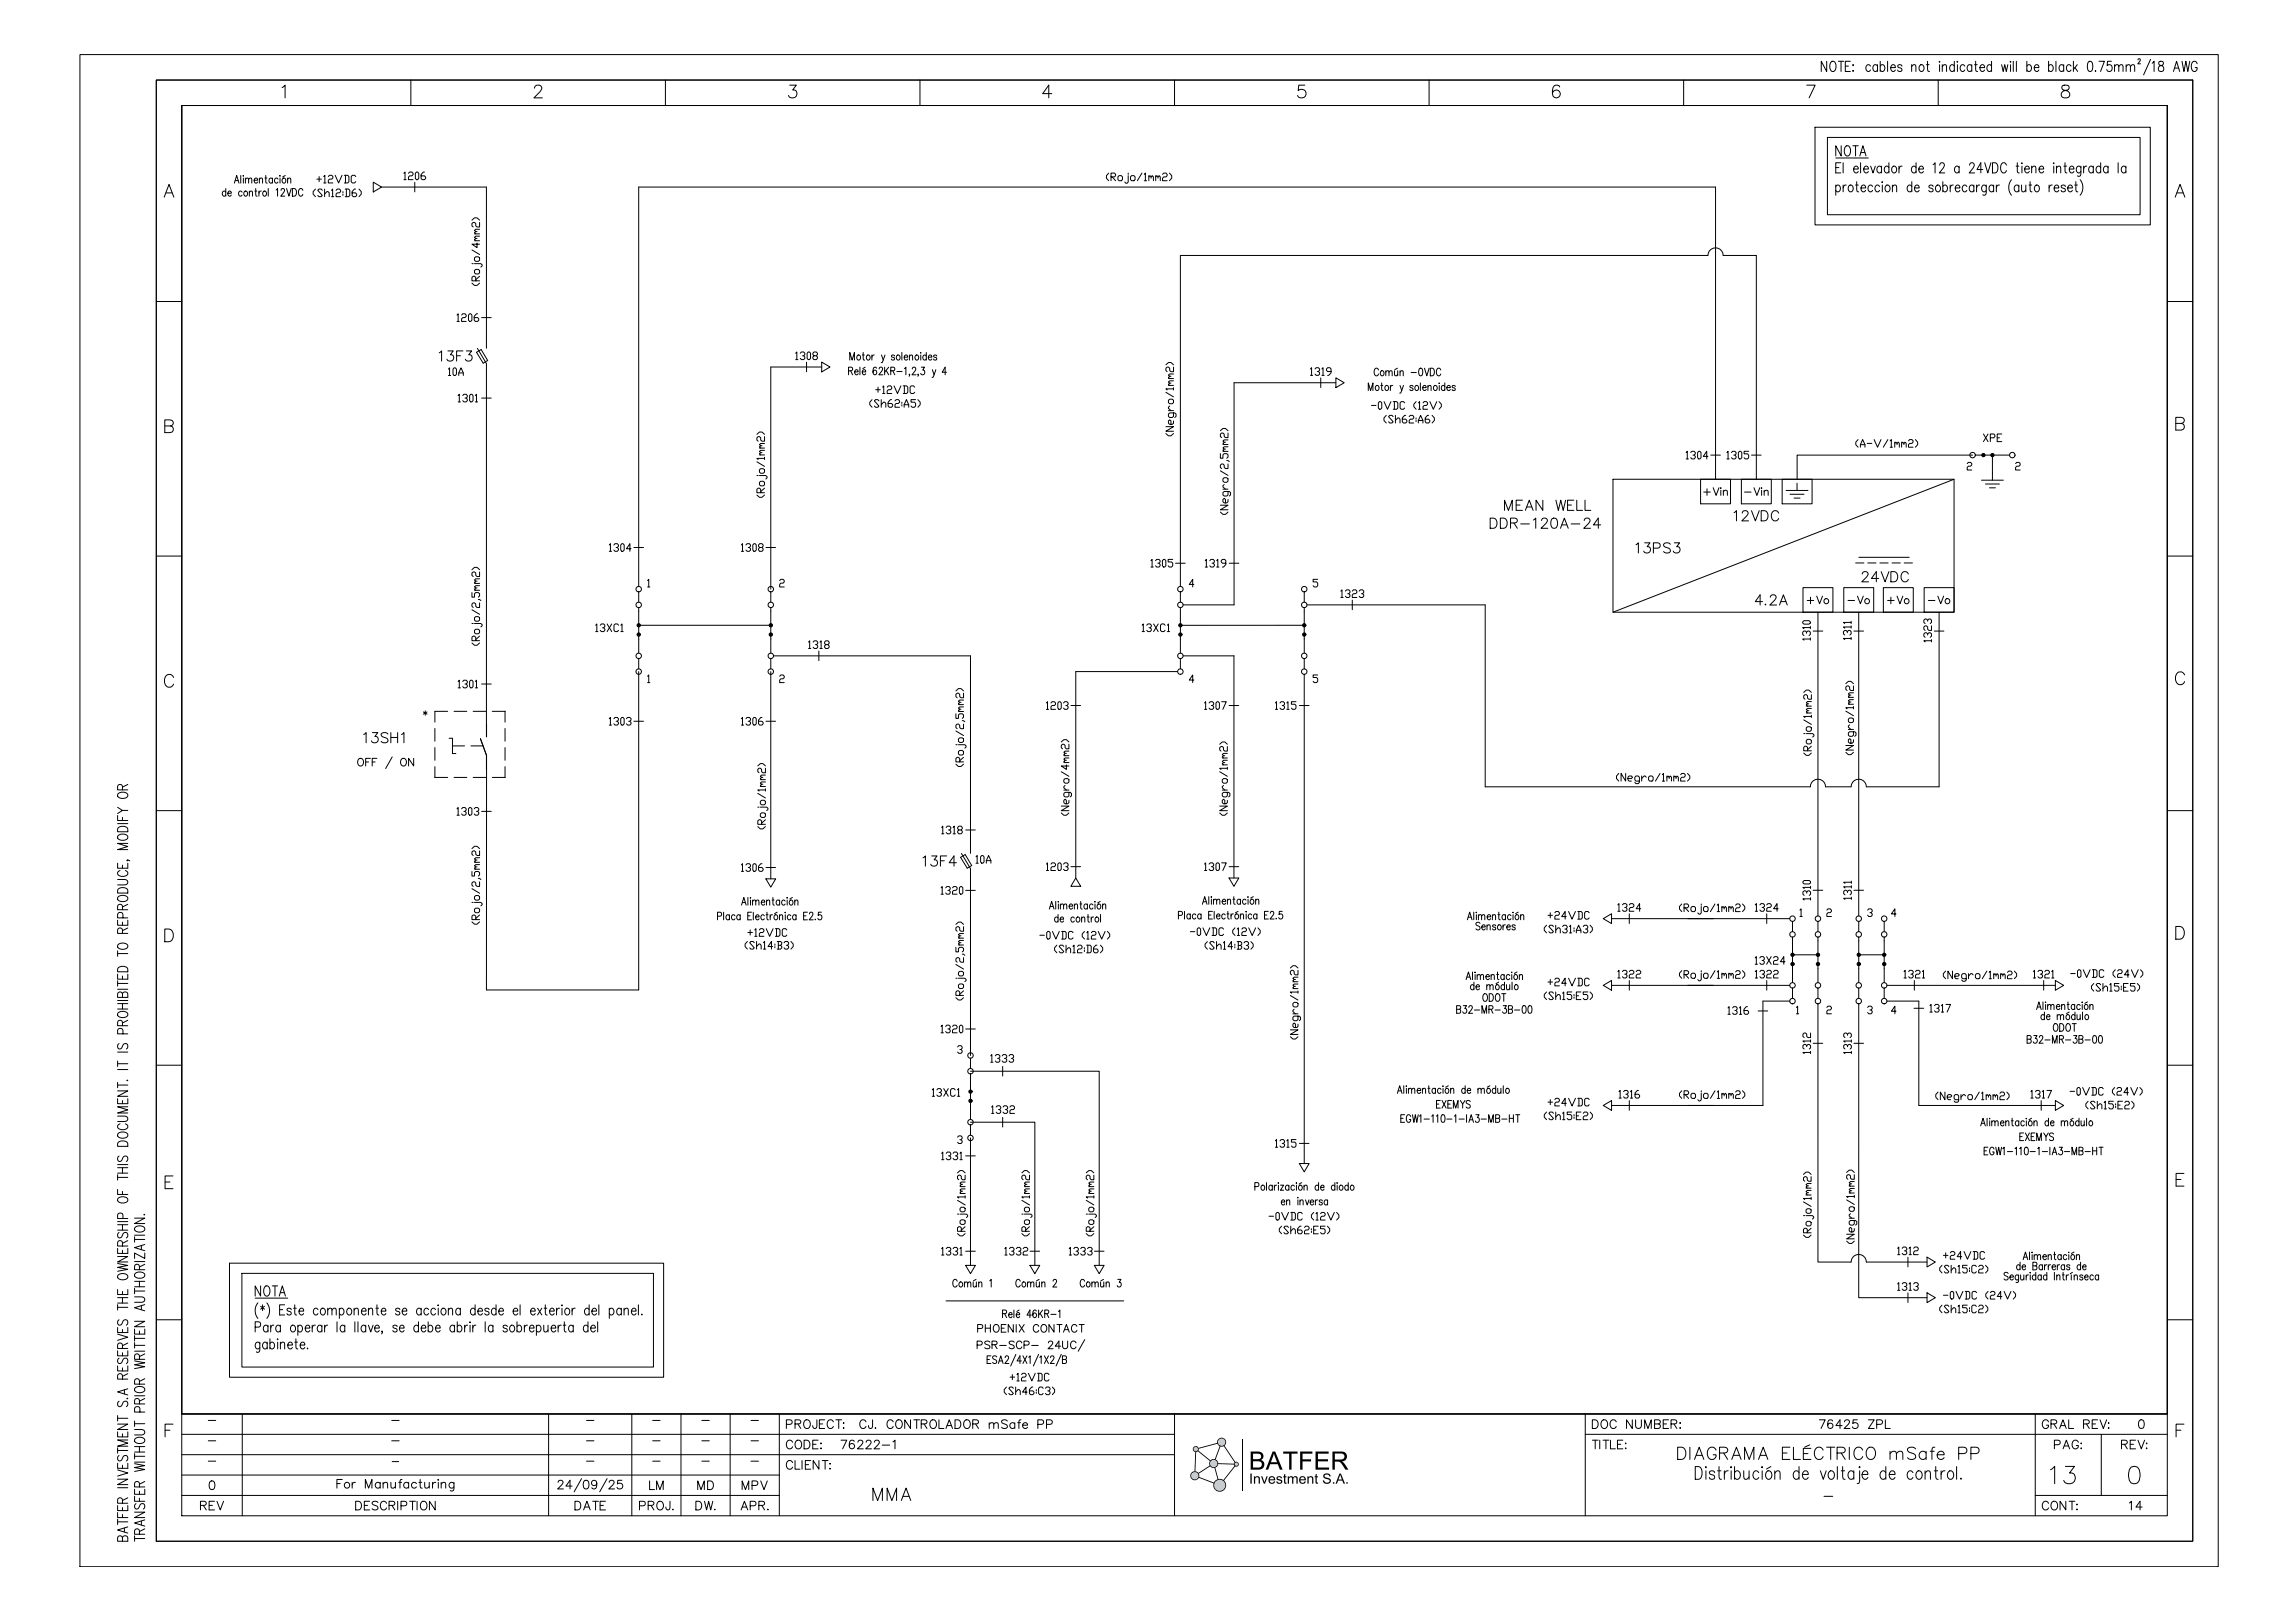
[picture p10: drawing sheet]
<svg xmlns="http://www.w3.org/2000/svg" width="841mm" height="594mm" viewBox="0 0 841 594" stroke-linecap="round" stroke-linejoin="round" font-family="sans-serif">
<!-- layer: 03 -->
<g fill="none" stroke="#000" stroke-width=".37">
<path d="M174.6 129.1l1.7-1 2.4 4-1.7 .9zM174.9 127.6l3.3 5.6v2.7M178.2 124.5v3.1M590.9 175.6h125v48.7h-125zM623 175.6h11v9h-11zM638 175.6h10.9v9h-10.9zM652.9 175.6h11v9h-11zM654.4 179.7h8M658.4 177v2.7M715.9 175.6l-125 48.7M725.9 175.9h8.1M727.4 177.3h5.1"/>
<path d="M728.9 178.7h2.1M730 166.7v9.2M736.2 166.7h-12.5M655.8 181.1h5.1M657.3 182.5h2.2M234 216.9v3.7M282.4 216.9v3.7M432.5 216.9v3.7M477.8 216.9v3.7M660.6 215.3h10.9v9h-10.9zM675.5 215.3h11v9h-11zM690 215.3h11v9h-11z"/>
<path d="M704.9 215.3h11v9h-11zM234 232.5h.1M234 234.2h.1M234 229.1h.1M234 224h.1M234 222.6v16.7M282.4 222.6v16.7M282.4 232.5h.1M282.4 234.2h.1M282.4 229.1h.1M282.4 224h.1M432.5 222.6v16.7"/>
<path d="M432.5 232.5h.1M432.5 234.2h.1M432.5 229.1h.1M432.5 224h.1M477.8 232.5h.1M477.8 234.2h.1M477.8 229.1h.1M477.8 224h.1M477.8 222.6v16.7M234 241.3v3.7M282.4 241.3v3.7M432.5 241.3v3.7"/>
<path d="M477.8 241.3v3.7M164.5 270.5h1.3v5.6h1.2M170.2 273.3h-4.4M176 270.6l2.3 6.1v5.2M177 273.3h-4.5M178.2 265.4v4.5M351.9 314.1l1.7-1 2.4 4-1.6 1zM352.2 312.7l3.4 5.5v2.8M355.6 309.5v3.1M656.7 337.6v3.7M666 337.6v3.7M681 337.6v3.7"/>
<path d="M690.3 337.6v3.7M656.7 353.2h.1M656.7 354.9h.1M656.7 349.8h.1M656.7 344.7h.1M656.7 343.3v16.7M666 343.3v16.7M666 353.2h.1M666 354.9h.1M666 349.8h.1M666 344.7h.1M681 353.2h.1"/>
<path d="M681 354.9h.1M681 349.8h.1M681 344.7h.1M681 343.3v16.7M690.3 343.3v16.7M690.3 353.2h.1M690.3 354.9h.1M690.3 349.8h.1M690.3 344.7h.1M656.7 362v3.7M666 362v3.7M681 362v3.7"/>
<path d="M690.3 362v3.7M355.5 399.9h.1M355.5 394.8h.1M355.6 387.7v3.7M355.6 393.5v16.6M355.5 403.3h.1M355.5 405h.1M355.6 412.1v3.8"/>
<circle cx="722.7" cy="166.7" r="1.02"/>
<circle cx="726.7" cy="166.7" r=".61"/>
<circle cx="730" cy="166.7" r=".61"/>
<circle cx="737.2" cy="166.7" r="1.02"/>
<circle cx="234" cy="215.8" r="1.02"/>
<circle cx="282.4" cy="215.8" r="1.02"/>
<circle cx="432.5" cy="215.8" r="1.02"/>
<circle cx="477.8" cy="215.8" r="1.02"/>
<circle cx="234" cy="221.6" r="1.02"/>
<circle cx="234" cy="229.1" r=".61"/>
<circle cx="234" cy="232.5" r=".61"/>
<circle cx="282.4" cy="221.6" r="1.02"/>
<circle cx="282.4" cy="229.1" r=".61"/>
<circle cx="282.4" cy="232.5" r=".61"/>
<circle cx="432.5" cy="221.6" r="1.02"/>
<circle cx="432.5" cy="229.1" r=".61"/>
<circle cx="432.5" cy="232.5" r=".61"/>
<circle cx="477.8" cy="221.6" r="1.02"/>
<circle cx="477.8" cy="229.1" r=".61"/>
<circle cx="477.8" cy="232.5" r=".61"/>
<circle cx="234" cy="246" r="1.02"/>
<circle cx="234" cy="240.3" r="1.02"/>
<circle cx="282.4" cy="246" r="1.02"/>
<circle cx="282.4" cy="240.3" r="1.02"/>
<circle cx="432.4" cy="246" r="1.02"/>
<circle cx="432.5" cy="240.3" r="1.02"/>
<circle cx="477.8" cy="246" r="1.02"/>
<circle cx="477.8" cy="240.3" r="1.02"/>
<circle cx="656.7" cy="336.6" r="1.02"/>
<circle cx="666" cy="336.6" r="1.02"/>
<circle cx="681" cy="336.6" r="1.02"/>
<circle cx="690.3" cy="336.6" r="1.02"/>
<circle cx="656.7" cy="342.3" r="1.02"/>
<circle cx="656.7" cy="349.8" r=".61"/>
<circle cx="656.7" cy="353.2" r=".61"/>
<circle cx="666" cy="342.3" r="1.02"/>
<circle cx="666" cy="349.8" r=".61"/>
<circle cx="666" cy="353.2" r=".61"/>
<circle cx="681" cy="342.3" r="1.02"/>
<circle cx="681" cy="349.8" r=".61"/>
<circle cx="681" cy="353.2" r=".61"/>
<circle cx="690.3" cy="342.3" r="1.02"/>
<circle cx="690.3" cy="349.8" r=".61"/>
<circle cx="690.3" cy="353.2" r=".61"/>
<circle cx="656.7" cy="366.8" r="1.02"/>
<circle cx="656.7" cy="361" r="1.02"/>
<circle cx="666" cy="366.8" r="1.02"/>
<circle cx="666" cy="361" r="1.02"/>
<circle cx="681" cy="366.8" r="1.02"/>
<circle cx="681" cy="361" r="1.02"/>
<circle cx="690.3" cy="366.8" r="1.02"/>
<circle cx="690.3" cy="361" r="1.02"/>
<circle cx="355.6" cy="392.5" r="1.02"/>
<circle cx="355.6" cy="386.7" r="1.02"/>
<circle cx="355.6" cy="399.9" r=".61"/>
<circle cx="355.5" cy="416.9" r="1.02"/>
<circle cx="355.6" cy="411.1" r="1.02"/>
<circle cx="355.6" cy="403.3" r=".61"/>
</g>
<!-- layer: _TEXTO -->
<g fill="none" stroke="#000" stroke-width=".37">
<path d="M82.7 70.4l-.2-.3a.84 .84 0 0 0-1.1 .8 .84 .84 0 0 0 1.1 .8l.2-.2M82.7 69.1v2.8M83.5 70.8h1.2l-.2-.7a.84 .84 0 0 0-1.1 .8 .84 .84 0 0 0 1.1 .8l.2-.2M85.9 67.1l.8-2.8 .9 2.8M86.2 66.2h1M88.2 64.3v2.8M88.7 70.4l-.2-.3a.84 .84 0 0 0-1.1 .8 .84 .84 0 0 0 1.1 .8l.2-.2M89.2 64.3v.3zM89.2 65.2v1.9M89.9 65.8l.5-.6 .6 .2 .1 1.7M89.9 65.2v1.9M91.1 65.8l.5-.6 .5 .2 .2 1.7"/>
<path d="M91.3 70.5l.6-.5 .5 .1 .1 1.8M91.3 70v1.9M93.1 66h1.3l-.2-.6a.84 .84 0 0 0-1.1 .8 .84 .84 0 0 0 1.1 .8l.2-.3M93.4 70h.7M93.7 69.1v2.2l.1 .4 .4 .2M94.9 70v1.9M95 65.8l.6-.6 .5 .2 .1 1.7M95 65.2v1.9M95.7 70l-.5 .1-.3 .7M97 65.2h.8M97.4 64.3v2.3l.1 .4 .4 .1M98.3 69.1v2.8"/>
<path d="M99.8 65.6l-.2-.2a.84 .84 0 0 0-1.1 .8 .84 .84 0 0 0 1.1 .8l.2-.3M99.8 65.2v1.9M101.2 69.6l.5-.5v2.8M101.8 65.6l-.2-.2a.84 .84 0 0 0-1 .8 .84 .84 0 0 0 1 .8l.2-.3M102.6 64.3v.3zM102.6 65.2v1.9M103 69.7l.4-.6h.4l.4 .5-.3 .9-1 1.4h1.4M104.5 64.3l-1 .5M105 69.1l.8 2.8 .9-2.8M105.4 65.8l.5-.6 .5 .2 .1 1.7M105.4 65.2v1.9M107.1 69.1a1.5 1.5 0 0 1 1.5 .9 1.5 1.5 0 0 1-.4 1.7l-1.1 .2z"/>
<path d="M111 69.7a.83 .83 0 0 0-1.1-.6 .83 .83 0 0 0-.5 1v.7a.83 .83 0 0 0 .5 1.1 .83 .83 0 0 0 1.1-.7M115.6 69.3l-.9 .9v.9l.9 1M116.1 65.6h1.7M116.9 64.7v1.9M118.1 69.7l-.4-.4h-.9l-.4 .4 1.7 1.9-.4 .5h-.9l-.4-.5M118.6 64.7l.4-.5v2.8M118.6 67h.8M118.9 71.1l.9-.9h.4l.4 .5v1.4M118.9 69.3v2.8M120.3 64.7l.4-.5h.8l.5 .5v.5l-.5 .4h-.8l-.4 .5v.9h1.7M121.4 69.7l.5-.4v2.8M121.4 72.1h.9"/>
<path d="M122.8 64.2l1.3 2.8 1.2-2.8M123.1 69.7l.4-.4h.9l.4 .4v.5l-.4 .5h-.9l-.4 .4v1h1.7M125.6 70.2v.5M125.6 71.1v.5M126.2 64.2h1.2l.4 .5v1.9l-.4 .4h-1.2M126.5 69.3h1.2l.5 .4v1.9l-.5 .5h-1.2M126.6 64.2v2.8M126.9 69.3v2.8M130.3 69.3h-.5l-.8 .9v1.4l.4 .5h.9l.4-.5v-.5l-.4-.4h-1.3M130.3 64.7l-.4-.5h-.8l-.4 .5v1.9l.4 .4h.8l.4-.4M131.5 69.3l.9 .9v.9l-.9 1M160.9 129.3l.9-.7v3.7"/>
<path d="M164.1 128.6h1.9l-1 1.4a1.25 1.25 0 0 1 1.1 1.7 1.25 1.25 0 0 1-2 .4l-.4-.5M164.3 135.2l.4-.4v2.8M164.3 137.6h.8M166.4 134.8h.4l.4 .4v1.9l-.4 .5h-.4l-.4-.5v-1.9zM167.3 130.3h1.4M168.1 137.6v-1l.8-1.8 .8 1.8v1M168.1 136.6h1.6M169.6 128.6h-2.3v3.7M170.8 128.6h2l-1.1 1.4a1.25 1.25 0 0 1 1.2 1.7 1.25 1.25 0 0 1-2.1 .4l-.3-.5M310.9 135.8l1.3-.1 .2-.4-.2-.7-1.3-.1v2.8M311.3 131.9v-2.8l.9 2.8 .8-2.8v2.8M311.6 135.8l.8 1.5"/>
<path d="M313.1 136.2h1.3l-.2-.6a.84 .84 0 0 0-1.1 .8 .84 .84 0 0 0 1.1 .8l.2-.3M315 134.5v2.8M315.9 136.2h1.3l-.2-.6a.84 .84 0 0 0-1.1 .8 .84 .84 0 0 0 1.1 .8l.2-.3M315.9 130.1h.8M316.2 129.1v2.3l.1 .4 .5 .1M317 134.5l-.9 .5M319.4 130.1v1.8M320.3 130.1l-.5 .1-.4 .7M321.1 134.9l-.6-.4a1.66 1.66 0 0 0 .1 2.8 .8 .8 0 0 0 .6-1.1 .8 .8 0 0 0-1.3-.2l-.1 .4M322.1 135.2l.4-.7h.4l.5 .5-.4 1-1 1.3h1.5M322.9 130.1l.7 1.8M324.1 134.5v2.8"/>
<path d="M324.2 130.1l-.9 2.6-.5 .2M324.6 135.7l1 1.6M325.6 134.5l-1.5 1.9M326.3 135.8l1.3-.1 .2-.4-.2-.7-1.3-.1v2.8M327.1 135.8l.7 1.5M327.7 130.5a.62 .62 0 0 0-.5-.5 .62 .62 0 0 0-.6 .5l1 .6 .1 .4a.62 .62 0 0 1-.5 .4 .62 .62 0 0 1-.6-.4M328.6 136.1h1.9M330.4 129.1v2.8M331.3 130.9h1.2l-.2-.7a.84 .84 0 0 0-1 .8 .84 .84 0 0 0 1 .8l.2-.3M331.3 135l.6-.5v2.8M333.2 130.6l.5-.5 .5 .1 .2 1.7M333.2 130.1v1.8"/>
<path d="M333.3 137.2h-.2h.2l-.2 .6M334.2 135.2l.5-.7h.4l.4 .5-.3 1-1.1 1.3h1.5M336.5 137.2h-.2h.2l-.2 .6M337.3 129.1v.3zM337.3 130.1v1.8M337.5 134.5h1.2l-.6 1.1a.82 .82 0 0 1 .7 1.2 .82 .82 0 0 1-1.5 0M339.4 130.5l-.3-.3a.84 .84 0 0 0-1 .8 .84 .84 0 0 0 1 .8l.3-.3M339.4 129.1v2.8M340.1 130.9h1.3l-.2-.7a.84 .84 0 0 0-1.1 .8 .84 .84 0 0 0 1.1 .8l.2-.3M341.6 135.4l.6 1.9M342.9 135.4l-1 2.7-.4 .1M343.2 130.5a.62 .62 0 0 0-.6-.5 .62 .62 0 0 0-.6 .5l1.1 .6 .1 .4a.62 .62 0 0 1-.6 .4 .62 .62 0 0 1-.6-.4"/>
<path d="M346.8 136.4h-1.6l1.1-1.9v2.8M505 135.6a.83 .83 0 0 0-1-.7 .83 .83 0 0 0-.6 1.1v.6a.83 .83 0 0 0 .6 1.1 .83 .83 0 0 0 1-.7M507.7 136.4l.5-.6 .6 .2 .1 1.7M507.7 135.8v1.9M508.9 136.4l.5-.6 .5 .2 .2 1.7M510.9 135.8l.1 1.8 .5 .1 .6-.5M512 134.9l-1 .5M512.1 135.8v1.9M512.9 136.4l.6-.6 .5 .2 .1 1.7M512.9 135.8v1.9M517 136.5h1.9M520.1 135l.5-.1a1.83 1.83 0 0 1 0 2.8h-.2a2.07 2.07 0 0 1-.3-2.7z"/>
<path d="M521.9 134.9l.8 2.8 .9-2.8M524 134.9a1.5 1.5 0 0 1 1.5 .9 1.5 1.5 0 0 1-.4 1.8l-1.1 .1zM527.8 135.6a.83 .83 0 0 0-1-.7 .83 .83 0 0 0-.5 1.1v.6a.83 .83 0 0 0 .5 1.1 .83 .83 0 0 0 1-.7M319.5 146.4l-.8 .9v1l.8 .9M320.8 142.8h1.7M321.7 141.8v1.9M322 146.9l-.4-.5h-.8l-.5 .5 1.7 1.8-.4 .5h-.8l-.5-.5M322.9 148.3l.8-1h.4l.4 .5v1.4M322.9 146.4v2.8M323.4 141.8l.4-.4v2.8M323.4 144.2h.8M325 141.8l.4-.4h.9l.4 .4v.5l-.4 .5h-.9l-.4 .4v1h1.7"/>
<path d="M326.6 146.4h-.4l-.8 .9v1.4l.4 .5h.8l.5-.5v-.4l-.5-.5h-1.2M327.5 141.4l1.3 2.8 1.3-2.8M327.9 146.9l.4-.5h.8l.5 .5v.4l-.5 .5h-.8l-.4 .5v.9h1.7M330.4 147.3v.5M330.4 148.3v.4M330.9 141.4h1.3l.4 .4v1.9l-.4 .5h-1.3M331.2 149.2v-.9l.9-1.9 .8 1.9v.9M331.2 148.3h1.7M331.3 141.4v2.8M335.1 141.8l-.4-.4h-.9l-.4 .4v1.9l.4 .5h.9l.4-.5M335.4 146.4h-1.6v.9h1.2l.4 .5v.9l-.4 .5h-.8l-.4-.5M336.3 146.4l.8 .9v1l-.8 .9"/>
<path d="M501.3 143.1v-2.8l.8 2.8 .9-2.8v2.8M502.5 148.5h1.6M505.4 147.1h.4l.4 .5v1.9l-.4 .4h-.4l-.4-.4v-1.9zM505.9 141.2h.7M506.2 140.3v2.2l.1 .4 .4 .2M507.1 147.1l1.2 2.8 1.3-2.8M507.9 152.2l-.9 .9v.9l.9 1M509.4 141.2v1.9M510.2 141.2l-.5 .1-.3 .7M510.4 152.6l-.4-.4h-.9l-.4 .4 1.7 1.9-.4 .5h-.9l-.4-.5M510.4 147.1h1.3l.4 .5v1.9l-.4 .4h-1.3M510.8 147.1v2.8"/>
<path d="M511.2 154l.9-.9h.4l.4 .5v1.4M511.2 152.2v2.8M512.9 141.2l.6 1.9M514.2 141.2l-1 2.7-.4 .1M514.6 147.6l-.4-.5h-.8l-.5 .5v1.9l.5 .4h.8l.4-.4M515 152.2h-.4l-.8 .9v1.4l.4 .5h.8l.4-.5v-.5l-.4-.4h-1.2M516.3 152.6l.4-.4h.8l.4 .4v.5l-.4 .5h-.8l-.4 .4v1h1.6M517.7 141.6a.62 .62 0 0 0-.6-.4 .62 .62 0 0 0-.6 .4l1.1 .7 .1 .4a.62 .62 0 0 1-.6 .4 .62 .62 0 0 1-.6-.4M518.8 153.1v.5M518.8 154v.5M518.8 147.1l-.8 1v.9l.8 .9M519.6 155v-1l.9-1.8 .8 1.8v1"/>
<path d="M519.6 154h1.7M519.7 147.6l.4-.5v2.8M519.7 149.9h.8M520.4 140.3v2.8M521.2 142h1.3l-.2-.7a.84 .84 0 0 0-1.1 .8 .84 .84 0 0 0 1.1 .8l.2-.2M521.3 147.6l.5-.5h.8l.4 .5v.5l-.4 .4h-.8l-.5 .5v.9h1.7M523.1 141.7l.6-.5 .5 .1 .1 1.8M523.1 141.2v1.9M523.4 152.2h-.4l-.9 .9v1.4l.5 .5h.8l.4-.5v-.5l-.4-.4h-1.3M523.9 147.1l1.2 2.8 1.3-2.8M524.7 152.2l.8 .9v.9l-.8 1M527.2 147.1l.9 1v.9l-.9 .9"/>
<path d="M527.3 140.3v.2zM527.3 141.2v1.9M529.3 141.6l-.2-.3a.84 .84 0 0 0-1.1 .8 .84 .84 0 0 0 1.1 .8l.2-.2M529.3 140.3v2.8M530.1 142h1.2l-.2-.7a.84 .84 0 0 0-1 .8 .84 .84 0 0 0 1 .8l.2-.2M533.2 141.6a.62 .62 0 0 0-.6-.4 .62 .62 0 0 0-.6 .4l1.1 .7 .1 .4a.62 .62 0 0 1-.6 .4 .62 .62 0 0 1-.6-.4M726.7 159l1.6 2.8M728.3 159l-1.6 2.8M733.4 159h-1.7v2.8h1.7M625.4 179.1v2.4M627.7 178.7l1 2.8 1.1-2.8M630.5 178.7v.2z"/>
<path d="M630.5 179.6v1.9M631.4 179.6v1.9M642.6 178.7l1.1 2.8 1-2.8M645.4 178.7v.2zM645.4 179.6v1.9M646.3 179.6v1.9M720.7 169.9l.4-.5h.9l.4 .5v.4l-.4 .5h-.9l-.4 .5v.9h1.7M729.2 160.4h1.2l.5-.5v-.4l-.5-.5h-1.2v2.8M731.7 160.4h.8M738.4 169.9l.5-.5h.8l.4 .5v.4l-.4 .5h-.8l-.5 .5v.9h1.7M545.9 189.8h1.3a1.99 1.99 0 0 1 1.3 1.9 1.99 1.99 0 0 1-1.3 1.8h-1.3zM549.7 189.8h1.2a1.99 1.99 0 0 1 1.3 1.9 1.99 1.99 0 0 1-1.3 1.8h-1.2z"/>
<path d="M551.2 187v-3.8l1.4 3.8 1.4-3.8v3.8M553.4 191.6l2.1-.2a.86 .86 0 0 0 0-1.4l-2.1-.2v3.7M554.7 191.6l1.2 1.9M555.5 185h1.4M557.1 191.9h3.2M557.8 183.2h-2.3v3.8h2.3M558.8 187l1.5-3.8 1.4 3.8M559.4 185.7h1.8M561.8 190.5l.8-.7v3.7M564.8 190.7l.2-.5 .5-.4 1.1 .2a.85 .85 0 0 1 .1 1.2l-2.1 2.3h2.5M565.2 183.2v3.8l-2.4-3.8v3.8M568.7 190a1.21 1.21 0 0 1 1.8 .5 3.1 3.1 0 0 1-.4 2.9 1.21 1.21 0 0 1-1.8-.6 3.1 3.1 0 0 1 .4-2.8z"/>
<path d="M570 183.2l.9 3.8 .9-3.8 .9 3.8 .9-3.8M571.7 193.5l1.4-3.7 1.4 3.7M572.2 192.3h1.8M574.3 185h1.4M575.6 191.9h3.2M576.6 183.2h-2.3v3.8h2.3M577.7 183.2v3.8h2.1M580.4 190.7l.2-.5 .5-.4 1.1 .2a.85 .85 0 0 1 .2 1.2l-2.2 2.3h2.5M580.7 183.2v3.8h2.1M586.4 192.3h-2.6l1.8-2.5v3.7M599.4 199.6l.8-.7v3.7M602.6 198.9h1.9l-1.1 1.4a1.25 1.25 0 0 1 1.2 1.7 1.25 1.25 0 0 1-2 .4l-.4-.5"/>
<path d="M612 199.4a1.4 1.4 0 0 0-1.4-.6 1.4 1.4 0 0 0-1.1 1l.3 .5 1.5 .5a.91 .91 0 0 1 .6 .7 .91 .91 0 0 1-.3 .9 1.71 1.71 0 0 1-2.1-.3M613.4 198.9h1.9l-1 1.4a1.25 1.25 0 0 1 1.1 1.7 1.25 1.25 0 0 1-2 .4l-.4-.5M624.2 180.3h2.4M631.4 180.1l.6-.5 .7 .1 .1 1.8M635.3 187.8l.9-.7v3.7M638.3 188l.2-.5 .5-.4 1.1 .2a.85 .85 0 0 1 .2 1.2l-2.2 2.3h2.5M639.1 180.3h2.4M641.7 187.1l1.4 3.7 1.4-3.7M645.2 187.1h1.3a1.99 1.99 0 0 1 1.3 1.9 1.99 1.99 0 0 1-1.3 1.8h-1.3zM646.3 180.1l.7-.5 .7 .1 .1 1.8M651.6 188a1.37 1.37 0 0 0-1.5-.9 1.37 1.37 0 0 0-1.1 1.4 1.63 1.63 0 0 0 .3 1.8 1.63 1.63 0 0 0 1.8 .3l.5-.7M237.3 212.7l.4-.5v2.8"/>
<path d="M237.3 215h.8M285.6 212.7l.5-.5h.8l.4 .5v.5l-.4 .4h-.8l-.5 .5v.9h1.7M437.4 214.1h-1.7l1.3-1.9v2.8M482.8 212.2h-1.7v1h1.2l.5 .4v1l-.5 .4h-.8l-.4-.4M605.7 200.8h1.6a.98 .98 0 0 0 1-1 .98 .98 0 0 0-1-.9h-1.6v3.7M648.6 218.8l.2-.5 .5-.4 1.1 .2a.85 .85 0 0 1 .1 1.2l-2.1 2.4h2.5M662.1 220h2.4M663.3 218.8v2.4M665.6 218.4l1 2.8 1.1-2.8M677 220h2.4M680.5 218.4l1.1 2.8 1-2.8M682.3 210.3l.1-.5 .6-.4 1 .2a.85 .85 0 0 1 .2 1.2l-2.1 2.4h2.5"/>
<path d="M688.3 211.9h-2.7l1.8-2.5v3.8M689.2 209.4l1.4 3.8 1.4-3.8M691.5 220h2.4M692.7 218.8v2.4M692.8 209.4h1.2a1.99 1.99 0 0 1 1.3 1.9 1.99 1.99 0 0 1-1.3 1.9h-1.2zM695 218.4l1.1 2.8 1-2.8M699.1 210.3a1.37 1.37 0 0 0-1.5-.9 1.37 1.37 0 0 0-1.1 1.4 1.63 1.63 0 0 0 .3 1.8 1.63 1.63 0 0 0 1.8 .4l.5-.7M706.5 220h2.4M710 218.4l1 2.8 1.1-2.8M218.2 229.1l.5-.5v2.8M218.2 231.4h.9M219.9 229.1l.4-.5h.9l.4 .5v.4l-.4 .5h-.5"/>
<path d="M221.2 230l.4 .5v.4l-.4 .5h-.9l-.4-.5M222.4 228.6l1.7 2.8M224.1 228.6l-1.7 2.8M226.6 229.1l-.4-.5h-.8l-.5 .5v1.8l.5 .5h.8l.4-.5M227.5 229.1l.4-.5v2.8M227.5 231.4h.8M418.4 229.1l.5-.5v2.8M418.4 231.4h.9M420.1 229.1l.4-.5h.9l.4 .5v.4l-.4 .5h-.4M421.4 230l.4 .5v.4l-.4 .5h-.9l-.4-.5M422.6 228.6l1.7 2.8M424.3 228.6l-1.7 2.8"/>
<path d="M426.8 229.1l-.4-.5h-.8l-.4 .5v1.8l.4 .5h.8l.4-.5M427.7 229.1l.4-.5v2.8M427.7 231.4h.8M645.7 220.4h-2.6l1.7-2.5v3.8M646.8 221.3v.4l.2-.2M652 221.7l1.4-3.8 1.4 3.8M652.5 220.4h1.8M237.3 247.7l.4-.4v2.8M237.3 250.1h.8M285.6 247.7l.5-.4h.8l.4 .4v.5l-.4 .5h-.8l-.5 .4v1h1.7M437.4 249.1h-1.7l1.3-1.8v2.8M482.8 247.3h-1.7v.9h1.2l.5 .5v.9l-.5 .5h-.8l-.4-.5"/>
<path d="M131.3 278.2a1.03 1.03 0 0 1 1.2-.3 1.03 1.03 0 0 1 .7 1v.7a1.07 1.07 0 0 1-1.1 1.1 1.07 1.07 0 0 1-1.1-1.1zM133.2 269.1l.9-.7v3.7M134 279.2h1M135.7 277.8h-1.7v2.8M136.4 279.2h1M136.4 268.4h2l-1.1 1.4a1.25 1.25 0 0 1 1.2 1.7 1.25 1.25 0 0 1-2.1 .4l-.3-.5M138.1 277.8h-1.7v2.8M142.1 268.9a1.4 1.4 0 0 0-1.3-.6 1.4 1.4 0 0 0-1.2 1l.4 .5 1.4 .6a.91 .91 0 0 1 .7 .6 .91 .91 0 0 1-.3 .9 1.71 1.71 0 0 1-2.2-.3M143.2 268.4v3.7M143.2 270.2h2.5M143.7 277.3l-2.4 4.3M145.7 268.4v3.7"/>
<path d="M147 278.2a1.03 1.03 0 0 1 1.2-.3 1.03 1.03 0 0 1 .7 1v.7a1.07 1.07 0 0 1-1.1 1.1 1.07 1.07 0 0 1-1-1.1zM147.1 269.1l.9-.7v3.7M151.6 277.8v2.8l-1.9-2.8v2.8M155.1 260.8l1.4 .8M155.8 260.4v1.6M156.5 260.8l-1.4 .8M338.1 314.3l.9-.7v3.7M341.3 313.6h2l-1.1 1.4a1.25 1.25 0 0 1 1.2 1.7 1.25 1.25 0 0 1-2.1 .4l-.3-.5M344.5 315.4h1.5M346.8 313.6h-2.3v3.7M350.4 316.1h-2.7l1.8-2.5v3.7M357.6 313.9l.4-.5v2.8"/>
<path d="M357.6 316.2h.8M359.7 313.4h.4l.4 .5v1.9l-.4 .4h-.4l-.4-.4v-1.9zM361.4 316.2v-.9l.8-1.9 .8 1.9v.9M361.4 315.3h1.6M262.9 335.7l1.2-.2 .3-.4-.3-.8-1.2-.1v2.8M265.1 334.2v2.8M267.2 335.5l-.2-.2a.84 .84 0 0 0-1 .8 .84 .84 0 0 0 1 .8l.2-.3M267.2 335.1v1.9M269.3 335.5l-.2-.2a.84 .84 0 0 0-1.1 .8 .84 .84 0 0 0 1.1 .8l.2-.3M271.2 335.5l-.2-.2a.84 .84 0 0 0-1.1 .8 .84 .84 0 0 0 1.1 .8l.2-.3M271.2 335.1v1.9M271.7 331.6l.8-2.8 .9 2.8"/>
<path d="M272 330.7h1M274 335.5h.8M274 328.8v2.8M275 328.8v.3zM275 329.7v1.9M275.3 334.2h-1.3v2.8h1.3M275.7 330.3l.5-.6 .6 .2 .1 1.7M275.7 329.7v1.9M276 334.2v2.8M276.8 335.9h1.3l-.2-.6a.84 .84 0 0 0-1.1 .8 .84 .84 0 0 0 1.1 .8l.2-.3M276.9 330.3l.5-.6 .6 .2 .1 1.7M278.9 330.5h1.3l-.2-.6a.84 .84 0 0 0-1.1 .8 .84 .84 0 0 0 1.1 .8l.2-.3"/>
<path d="M280 335.5l-.2-.2a.84 .84 0 0 0-1.1 .8 .84 .84 0 0 0 1.1 .8l.2-.3M280.7 335.1h.7M280.8 330.3l.6-.6 .5 .2 .1 1.7M280.8 329.7v1.9M281 334.2v2.3l.1 .4 .4 .1M282.2 335.1v1.9M282.9 329.7h.7M283 335.1l-.5 .2-.3 .6M283.2 328.8v2.3l.1 .4 .4 .1M284.7 334.2l-.9 .5M285.6 335.7l.5-.6 .5 .2 .1 1.7M285.6 335.1v1.9"/>
<path d="M285.6 330.1l-.2-.2a.84 .84 0 0 0-1.1 .8 .84 .84 0 0 0 1.1 .8l.2-.3M285.6 329.7v1.9M287.7 330.1l-.3-.2a.84 .84 0 0 0-1 .8 .84 .84 0 0 0 1 .8l.3-.3M287.7 334.2v.3zM287.7 335.1v1.9M288.4 328.8v.3zM288.4 329.7v1.9M289.7 335.5l-.2-.2a.84 .84 0 0 0-1.1 .8 .84 .84 0 0 0 1.1 .8l.2-.3M290.3 328.8l-.9 .5M291.2 330.3l.5-.6 .5 .2 .1 1.7M291.2 329.7v1.9M291.6 335.5l-.2-.2a.84 .84 0 0 0-1 .8 .84 .84 0 0 0 1 .8l.2-.3"/>
<path d="M291.6 335.1v1.9M294.4 335.5h.9M295.8 334.2h-1.4v2.8h1.4M296.5 334.9l.5-.7 .6 .1 .2 .4-.3 1-1.1 1.3h1.5M298.7 336.7l.1 .2M300.9 334.2h-1l-.2 1.2a.86 .86 0 0 1 1.2 .1 .86 .86 0 0 1 0 1.1 .86 .86 0 0 1-1.2 .1l-.1-.2M384.4 333l.9-2.8 .8 2.8M384.8 332.1h1M386.8 330.2v2.8M387.6 336.4l-.2-.3a.84 .84 0 0 0-1.1 .8 .84 .84 0 0 0 1.1 .8l.2-.3M387.6 335v2.8M387.7 330.2v.3z"/>
<path d="M387.7 331.2v1.8M388.4 336.8h1.3l-.3-.7a.84 .84 0 0 0-1 .8 .84 .84 0 0 0 1 .8l.3-.3M388.5 331.7l.5-.5 .6 .1 .1 1.7M388.5 331.2v1.8M389.7 331.7l.5-.5 .5 .1 .1 1.7M391.7 332h1.3l-.2-.7a.84 .84 0 0 0-1.1 .8 .84 .84 0 0 0 1.1 .8l.2-.3M393.6 336.4l-.2-.3a.84 .84 0 0 0-1.1 .8 .84 .84 0 0 0 1.1 .8l.2-.3M393.6 331.7l.5-.5 .6 .1 .1 1.7M393.6 331.2v1.8M395.6 331.2h.8M395.9 330.2v2.3l.2 .4 .4 .1M396.3 336.5l.5-.5 .5 .1 .1 1.7"/>
<path d="M396.3 336v1.8M398.3 336h.7M398.4 331.6l-.2-.3a.84 .84 0 0 0-1.1 .8 .84 .84 0 0 0 1.1 .8l.2-.3M398.4 331.2v1.8M398.6 335v2.3l.1 .4 .4 .1M399.8 336v1.8M400.4 331.6l-.2-.3a.84 .84 0 0 0-1.1 .8 .84 .84 0 0 0 1.1 .8l.2-.3M400.6 336l-.5 .1-.3 .7M401.2 330.2v.3zM401.2 331.2v1.8M403.1 330.2l-1 .6M403.2 335v2.8"/>
<path d="M403.9 331.7l.6-.5 .5 .1 .1 1.7M403.9 331.2v1.8M431.7 335.4l1.3-.2 .2-.4-.2-.8-1.3-.1v2.8M434 333.9v2.8M436.1 335.2l-.2-.2a.84 .84 0 0 0-1.1 .8 .84 .84 0 0 0 1.1 .8l.2-.3M436.1 334.8v1.9M438.1 335.2l-.2-.2a.84 .84 0 0 0-1.1 .8 .84 .84 0 0 0 1.1 .8l.2-.3M439 339.9h.4l.5 .5v1.9l-.5 .4h-.4l-.4-.4v-1.9zM440 335.2l-.2-.2a.84 .84 0 0 0-1.1 .8 .84 .84 0 0 0 1.1 .8l.2-.3M440 334.8v1.9M440.5 331.3l.9-2.8 .8 2.8M440.7 339.9l1.3 2.8 1.2-2.8"/>
<path d="M440.8 330.4h1.1M442.8 335.2h.9M442.9 328.5v2.8M443.8 328.5v.3zM443.8 329.4v1.9M444.1 339.9h1.2l.4 .5v1.9l-.4 .4h-1.2M444.2 333.9h-1.4v2.8h1.4M444.5 339.9v2.8M444.6 330l.5-.6 .5 .2 .1 1.7M444.6 329.4v1.9M444.8 333.9v2.8M445.7 335.6h1.3l-.3-.6a.84 .84 0 0 0-1 .8 .84 .84 0 0 0 1 .8l.3-.3"/>
<path d="M445.7 330l.6-.6 .5 .2 .1 1.7M447.8 330.2h1.2l-.2-.6a.84 .84 0 0 0-1.1 .8 .84 .84 0 0 0 1.1 .8l.2-.3M448.9 335.2l-.2-.2a.84 .84 0 0 0-1.1 .8 .84 .84 0 0 0 1.1 .8l.2-.3M449.5 334.8h.8M449.7 330l.5-.6 .5 .2 .2 1.7M449.7 329.4v1.9M449.8 333.9v2.3l.1 .4 .5 .1M451 334.8v1.9M451.7 329.4h.8M451.9 334.8l-.6 .2-.3 .6M452 328.5v2.3l.1 .4 .5 .1M452.5 339.9l-.9 1v.9l.9 .9"/>
<path d="M453.6 333.9l-1 .5M454.4 335.4l.6-.6 .5 .2 .1 1.7M454.4 334.8v1.9M454.5 329.8l-.2-.2a.84 .84 0 0 0-1.1 .8 .84 .84 0 0 0 1.1 .8l.2-.3M454.5 329.4v1.9M456.5 329.8l-.2-.2a.84 .84 0 0 0-1.1 .8 .84 .84 0 0 0 1.1 .8l.2-.3M456.6 333.9v.3zM456.6 334.8v1.9M457.2 328.5v.3zM457.2 329.4v1.9M457.5 339.9l1.3 2.8 1.2-2.8M458.6 335.2l-.2-.2a.84 .84 0 0 0-1.1 .8 .84 .84 0 0 0 1.1 .8l.2-.3"/>
<path d="M459.2 328.5l-1 .5M460 330l.6-.6 .5 .2 .1 1.7M460 329.4v1.9M460.5 335.2l-.2-.2a.84 .84 0 0 0-1.1 .8 .84 .84 0 0 0 1.1 .8l.2-.3M460.5 334.8v1.9M460.9 339.9l.8 1v.9l-.8 .9M463.3 335.2h.8M464.7 333.9h-1.4v2.8h1.4M465.4 334.6l.4-.7 .7 .1 .2 .4-.3 1-1.1 1.3h1.5M467.5 336.4l.1 .2M469.8 333.9h-1.1l-.1 1.2a.86 .86 0 0 1 1.2 .1 .86 .86 0 0 1 0 1.1 .86 .86 0 0 1-1.2 .1l-.1-.2M537.6 337l.8-2.8 .9 2.8"/>
<path d="M537.9 336h1.1M539.9 334.2v2.8M540.9 334.2v.2zM540.9 335.1v1.9M541.6 335.6l.6-.5 .5 .1 .1 1.8M541.6 335.1v1.9M542.2 338.3a.74 .74 0 0 0-.9-.4 .74 .74 0 0 0-.5 .9l1.2 .7 .2 .8a.87 .87 0 0 1-1.5 0M542.8 335.6l.5-.5 .6 .1 .1 1.8M542.9 339.6h1.2l-.2-.7a.84 .84 0 0 0-1 .8 .84 .84 0 0 0 1 .8l.2-.2M544.8 339.3l.5-.5 .6 .1 .1 1.8M544.8 338.8v1.9M544.8 335.9h1.3l-.2-.7a.84 .84 0 0 0-1.1 .8 .84 .84 0 0 0 1.1 .8l.2-.2"/>
<path d="M546.8 335.6l.5-.5 .5 .1 .1 1.8M546.8 335.1v1.9M548 339.2a.62 .62 0 0 0-.6-.4 .62 .62 0 0 0-.6 .4l1.1 .7 .1 .4a.62 .62 0 0 1-.6 .4 .62 .62 0 0 1-.6-.4M548.8 335.1h.7M549.1 334.2v2.2l.1 .4 .4 .2M550.6 338.8v1.9M551.5 338.8l-.5 .1-.4 .7M551.6 335.5l-.3-.3a.84 .84 0 0 0-1 .8 .84 .84 0 0 0 1 .8l.3-.2M551.6 335.1v1.9M552 339.6h1.3l-.2-.7a.84 .84 0 0 0-1.1 .8 .84 .84 0 0 0 1.1 .8l.2-.2M553.6 335.5l-.2-.3a.84 .84 0 0 0-1.1 .8 .84 .84 0 0 0 1.1 .8l.2-.2M554.3 334.2v.2z"/>
<path d="M554.3 335.1v1.9M555.1 339.2a.62 .62 0 0 0-.6-.4 .62 .62 0 0 0-.5 .4l1 .7 .1 .4a.62 .62 0 0 1-.6 .4 .62 .62 0 0 1-.5-.4M556.2 334.2l-.9 .5M557.1 335.6l.5-.5 .6 .1 .1 1.8M557.1 335.1v1.9M566.6 339l-.8 .9v.9l.8 1M567.1 335.3h1.7M568 334.4v1.9M569.1 339.4l-.4-.4h-.8l-.5 .4 1.7 1.9-.4 .5h-.8l-.5-.5M569.6 334.4l.5-.5h.8l.4 .5v.5l-.4 .4h-.8l-.5 .5v.9h1.7M570 339v2.8M572.5 339.4l.4-.4h.8l.5 .4v.5l-.5 .5h-.4"/>
<path d="M573.8 335.8h-1.6l1.2-1.9v2.8M574.7 333.9l1.2 2.8 1.3-2.8M575 339.4l.4-.4v2.8M576.7 339.9v.5M578 333.9h1.3l.4 .5v1.9l-.4 .4h-1.3M578.4 333.9v2.8M580 339.4l.5-.4h.8l.4 .4v.5l-.4 .5h-.4M582.2 334.4l-.4-.5h-.8l-.5 .5v1.9l.5 .4h.8l.4-.4M582.6 339l.8 .9v.9l-.8 1M659.4 333.4l.5-.4v2.8M659.4 335.8h.9M669.3 333.4l.4-.4h.8l.5 .4v.5l-.5 .5h-.8l-.4 .4v1h1.7"/>
<path d="M684.2 333.4l.5-.4h.8l.4 .4v.5l-.4 .5h-.4M685.5 334.4l.4 .4v.5l-.4 .5h-.8l-.5-.5M694.6 334.8h-1.6l1.2-1.8v2.8M273.8 344.9l-.8 .9v1l.8 .9M274 341.6h1.7M274.8 340.7v1.9M276.3 345.4l-.4-.5h-.8l-.4 .5 1.6 1.8-.4 .5h-.8l-.4-.5M276.5 340.7l.4-.5v2.8M276.5 343h.9M277.2 346.8l.8-1h.4l.5 .5v1.4M277.2 344.9v2.8M278.2 340.7l.4-.5h.9l.4 .5v.5l-.4 .4h-.9l-.4 .5v.9h1.7"/>
<path d="M279.7 345.4l.4-.5v2.8M279.7 347.7h.8M280.7 340.2l1.3 2.8 1.2-2.8M283.1 346.8h-1.7l1.2-1.9v2.8M283.9 345.8v.5M283.9 346.8v.4M284.1 340.2h1.2l.4 .5v1.9l-.4 .4h-1.2M284.5 340.2v2.8M284.7 344.9h1.3l.4 .5v.4l-.4 .5M285.2 346.3h.8l.4 .5v.4l-.4 .5h-1.3M285.2 344.9v2.8M287.3 345.4l.4-.5h.8l.4 .5v.4l-.4 .5h-.4"/>
<path d="M288.3 340.7l-.5-.5h-.8l-.4 .5v1.9l.4 .4h.8l.5-.4M288.5 346.3l.4 .5v.4l-.4 .5h-.8l-.4-.5M289.8 344.9l.8 .9v1l-.8 .9M381 342.6h1.6M383.9 341.2h.4l.4 .5v1.9l-.4 .4h-.4l-.4-.4v-1.9zM385.6 341.2l1.2 2.8 1.3-2.8M387.2 346.3l-.8 .9v.9l.8 1M388.9 341.2h1.3l.4 .5v1.9l-.4 .4h-1.3M389.4 341.2v2.8M389.7 346.7l-.4-.4h-.8l-.5 .4 1.7 1.9-.4 .5h-.8l-.5-.5M390.6 348.1l.8-.9h.4l.4 .5v1.4M390.6 346.3v2.8"/>
<path d="M393.1 346.7l.4-.4v2.8M393.1 349.1h.8M393.1 341.7l-.4-.5h-.8l-.4 .5v1.9l.4 .4h.8l.4-.4M394.8 346.7l.4-.4h.8l.4 .4v.5l-.4 .5h-.8l-.4 .4v1h1.6M397.3 347.2v.5M397.3 348.1v.5M397.3 341.2l-.8 1v.9l.8 .9M398.1 346.3h1.3l.4 .4v1.9l-.4 .5h-1.3M398.2 341.7l.4-.5v2.8M398.2 344h.8M398.5 346.3v2.8M399.8 341.7l.5-.5h.8l.4 .5v.5l-.4 .4h-.8l-.5 .5v.9h1.7"/>
<path d="M401.9 346.3h-.4l-.9 .9v1.4l.5 .5h.8l.4-.5v-.5l-.4-.4h-1.3M402.4 341.2l1.2 2.8 1.3-2.8M403.2 346.3l.8 .9v.9l-.8 1M405.7 341.2l.9 1v.9l-.9 .9M436.1 341.3h1.7M442.3 345l-.8 .9v.9l.8 1M444.9 345.4l-.5-.4h-.8l-.4 .4 1.7 1.9-.5 .5h-.8l-.4-.5M445.7 346.8l.8-.9h.5l.4 .5v1.4M445.7 345v2.8M448.2 345.4l.4-.4v2.8M448.2 347.8h.9M448.3 340.4l-.5-.5h-.8l-.4 .5v1.9l.4 .4h.8l.5-.4"/>
<path d="M451.6 346.8h-1.7l1.2-1.8v2.8M452.4 345.9v.5M452.4 346.8v.5M453.2 345h1.3l.4 .4v.5l-.4 .5M453.3 340.4l.4-.5v2.8M453.3 342.7h.8M453.7 346.4h.8l.4 .4v.5l-.4 .5h-1.3M453.7 345v2.8M455 340.4l.4-.5h.8l.5 .5v.5l-.5 .4h-.8l-.4 .5v.9h1.7M455.8 345.4l.4-.4h.8l.4 .4v.5l-.4 .5h-.4M457 346.4l.4 .4v.5l-.4 .5h-.8l-.4-.5M458.3 345l.8 .9v.9l-.8 1"/>
<path d="M537.1 358.9l.9-2.8 .8 2.8M537.4 358h1.1M539.5 356.1v2.8M540 359.8v2.8M540.4 356.1v.3zM540.4 357v1.9M541.2 357.6l.5-.6 .5 .2 .1 1.7M541.2 357v1.9M542.3 357.6l.6-.6 .5 .2 .1 1.7M544.4 357.8h1.3l-.3-.6a.84 .84 0 0 0-1 .8 .84 .84 0 0 0 1 .8l.3-.3M546.3 357.6l.5-.6 .6 .2 .1 1.7M546.3 357v1.9"/>
<path d="M548.3 357h.8M548.6 356.1v2.3l.1 .4 .5 .1M549.1 359.8l-1 .5M551.1 357.4l-.2-.2a.84 .84 0 0 0-1.1 .8 .84 .84 0 0 0 1.1 .8l.2-.3M551.1 357v1.9M551.2 359.8v2.8M553.1 357.4l-.2-.2a.84 .84 0 0 0-1.1 .8 .84 .84 0 0 0 1.1 .8l.2-.3M553.9 356.1v.3zM553.9 357v1.9M554 359.8v2.8M555.8 356.1l-1 .5M556.6 357.6l.6-.6 .5 .2 .1 1.7"/>
<path d="M556.6 357v1.9M567.1 359.8h1.7M568 358.8v1.9M569.6 358.8l.5-.4h.8l.4 .4v.5l-.4 .5h-.8l-.5 .4v1h1.7M570 340.8l.8-.9h.4l.4 .5v1.4M573.7 340.4l.5 .4v.5l-.5 .5h-.8l-.4-.5M574.7 358.4l1.2 2.8 1.3-2.8M575 341.8h.8M576.7 340.8v.5M577.5 341.8v-1l.9-1.8 .8 1.8v1M577.5 340.8h1.7M578 358.4h1.3l.4 .4v1.9l-.4 .5h-1.3"/>
<path d="M578.4 358.4v2.8M581.3 340.4l.4 .4v.5l-.4 .5h-.8l-.5-.5M582.2 358.8l-.4-.4h-.8l-.5 .4v1.9l.5 .5h.8l.4-.5M643 350.9l.5-.4v2.8M643 353.3h.9M644.7 350.9l.4-.4h.9l.4 .4v.5l-.4 .5h-.4M646 351.9l.4 .4v.5l-.4 .5h-.9l-.4-.5M647.2 350.5l1.7 2.8M648.9 350.5l-1.7 2.8M649.8 350.9l.4-.4h.8l.4 .4v.5l-.4 .5h-.8l-.4 .4v1h1.6M653.9 352.3h-1.6l1.2-1.8v2.8M758.6 356.7h1.7"/>
<path d="M761.5 355.3h.5l.4 .4v1.9l-.4 .5h-.5l-.4-.5v-1.9zM763.2 355.3l1.3 2.8 1.2-2.8M766.6 355.3h1.2l.5 .4v1.9l-.5 .5h-1.2M767 355.3v2.8M770.8 355.7l-.4-.4h-.9l-.4 .4v1.9l.4 .5h.9l.4-.5M775 355.3l-.9 .9v.9l.9 1M775.8 355.7l.4-.4h.9l.4 .4v.5l-.4 .5h-.9l-.4 .4v1h1.7M780 357.1h-1.7l1.3-1.8v2.8M780.9 355.3l1.2 2.8 1.3-2.8M784.2 355.3l.9 .9v.9l-.9 1M533.7 369.8l1.3 .2 .2 .7-.6 .5h-.9v-2.8l1.3 .3v.8l-.4 .3M536.1 368.4h1.2l-.7 1.1a.82 .82 0 0 1 .7 1.3 .82 .82 0 0 1-1.4-.1"/>
<path d="M538.1 369.1l.5-.7 .6 .2 .2 .4-.3 .9-1.1 1.3h1.5M540 361.1l-.2-.2a.84 .84 0 0 0-1.1 .8 .84 .84 0 0 0 1.1 .8l.2-.3M540.2 370h1.9M540.7 361.5h1.3l-.2-.6a.84 .84 0 0 0-1.1 .8 .84 .84 0 0 0 1.1 .8l.2-.3M542.9 371.2v-2.8l.9 2.8 .8-2.8v2.8M543.7 364.2l.2-.1a1.44 1.44 0 0 1 1.1 1.3 1.44 1.44 0 0 1-1.1 1.4 1.86 1.86 0 0 1-.2-2.6zM544.7 361.3l.5-.6 .6 .2 .1 1.7M544.7 360.7v1.9M545.5 369.8l1.3-.2 .2-.4-.2-.6-1.3-.2v2.8M545.6 364.1a1.5 1.5 0 0 1 1.5 .9 1.5 1.5 0 0 1-.4 1.7l-1.1 .1zM545.9 361.3l.5-.6 .5 .2 .1 1.7M546.2 369.8l.8 1.4"/>
<path d="M547.7 370h1.9M548.3 364.2l.2-.1a1.44 1.44 0 0 1 1.1 1.3 1.44 1.44 0 0 1-1.1 1.4 1.86 1.86 0 0 1-.2-2.6zM550.2 364.1h1.5M550.7 368.4h1.2l-.7 1.1a.82 .82 0 0 1 .7 1.3 .82 .82 0 0 1-1.4-.1M550.9 364.1v2.7M551.2 361.1l-.2-.2a.84 .84 0 0 0-1.1 .8 .84 .84 0 0 0 1.1 .8l.2-.3M551.9 360.7l.1 1.8 .6 .1 .5-.5M552.6 369.8l1.4 .2 .1 .7-.5 .5h-1v-2.8l1.4 .3v.8l-.4 .3M553.1 360.7v1.9M554.9 370h1.9M558 368.6l.5-.2a1.83 1.83 0 0 1 0 2.8h-.2a2.07 2.07 0 0 1-.3-2.6zM560.1 368.6l.5-.2a1.83 1.83 0 0 1 0 2.8h-.2a2.07 2.07 0 0 1-.3-2.6z"/>
<path d="M566.6 363.4l-.8 .9v1l.8 .9M569.1 363.9l-.4-.5h-.8l-.5 .5 1.7 1.8-.4 .5h-.8l-.5-.5M570 365.3l.8-1h.4l.4 .5v1.4M570 363.4v2.8M572.5 363.9l.4-.5v2.8M572.5 366.2h.8M573.8 360.2h-1.6l1.2-1.8v2.8M575.8 363.4h-1.6v.9h1.2l.4 .5v.9l-.4 .5h-.8l-.4-.5M576.7 364.3v.5M576.7 365.3v.4M577.5 364.8h.9M579.2 363.4h-1.7v2.8h1.7"/>
<path d="M581.7 363.4h-1.7v.9h1.3l.4 .5v.9l-.4 .5h-.8l-.5-.5M582.6 363.4l.8 .9v1l-.8 .9M658.2 369.1l.4-.5v2.8M658.2 371.4h.8M669.3 369.1l.4-.5h.8l.5 .5v.4l-.5 .5h-.8l-.4 .5v.9h1.7M684.2 369.1l.5-.5h.8l.4 .5v.4l-.4 .5h-.4M685.5 370l.4 .5v.4l-.4 .5h-.8l-.5-.5M694.6 370.5h-1.6l1.2-1.9v2.8M745.1 379.4h1.2l-.6 1.1a.82 .82 0 0 1 .6 1.2 .82 .82 0 0 1-1.4 0M746.1 369.9l.9-2.8 .8 2.8M746.4 368.9h1.1M748.5 367.1v2.8"/>
<path d="M749 372.1l-.2-.3a.84 .84 0 0 0-1.1 .8 .84 .84 0 0 0 1.1 .8l.2-.2M749 370.8v2.8M749.4 367.1v.2zM749.4 368v1.9M749.8 372.5h1.2l-.2-.7a.84 .84 0 0 0-1.1 .8 .84 .84 0 0 0 1.1 .8l.2-.2M750.2 368.5l.5-.5 .5 .1 .2 1.8M750.2 368v1.9M751.4 368.5l.5-.5 .5 .1 .1 1.8M752.7 375.1l.2-.1a1.44 1.44 0 0 1 1.1 1.4 1.44 1.44 0 0 1-1.1 1.4 1.86 1.86 0 0 1-.2-2.7zM753.4 368.8h1.3l-.3-.7a.84 .84 0 0 0-1 .8 .84 .84 0 0 0 1 .8l.3-.2M753.7 372.2l.5-.5 .6 .1 .1 1.8M753.7 371.7v1.9"/>
<path d="M754.6 375a1.5 1.5 0 0 1 1.5 .9 1.5 1.5 0 0 1-.4 1.8l-1.1 .1zM754.9 372.2l.5-.5 .5 .1 .1 1.8M755.3 368.5l.5-.5 .6 .1 .1 1.8M755.3 368v1.9M757.3 375.1l.2-.1a1.44 1.44 0 0 1 1.1 1.4 1.44 1.44 0 0 1-1.1 1.4 1.86 1.86 0 0 1-.2-2.7zM757.3 368h.8M757.6 367.1v2.2l.1 .4 .5 .2M758.1 370.8l-1 .5M759.2 375h1.5M759.7 379.4h1.2l-.6 1.1a.82 .82 0 0 1 .6 1.2 .82 .82 0 0 1-1.4 0M759.9 375v2.8M760.1 368.4l-.2-.3a.84 .84 0 0 0-1.1 .8 .84 .84 0 0 0 1.1 .8l.2-.2"/>
<path d="M760.1 368v1.9M760.2 372.1l-.2-.3a.84 .84 0 0 0-1.1 .8 .84 .84 0 0 0 1.1 .8l.2-.2M760.2 370.8v2.8M760.9 371.7l.2 1.7 .5 .2 .5-.6M762.1 368.4l-.2-.3a.83 .83 0 0 0-1.1 .8 .83 .83 0 0 0 1.1 .8l.2-.2M762.1 371.7v1.9M762.9 367.1v.2zM762.9 368v1.9M763 370.8v2.8M764.8 367.1l-1 .5M765.6 368.5l.6-.5 .5 .1 .1 1.8M765.6 368v1.9"/>
<path d="M767 379.5l.5-.1a1.83 1.83 0 0 1 0 2.8h-.2a2.07 2.07 0 0 1-.3-2.7zM767.1 360.3l-.9 .9v1l.9 .9M769.1 379.5l.5-.1a1.83 1.83 0 0 1 0 2.8h-.2a2.07 2.07 0 0 1-.3-2.7zM769.6 360.8l-.4-.5h-.9l-.4 .5 1.7 1.8-.4 .5h-.9l-.4-.5M770.4 362.2l.9-1h.4l.4 .5v1.4M770.4 360.3v2.8M773 360.8l.4-.5v2.8M773 363.1h.8M776.3 360.3h-1.7v.9h1.3l.4 .5v.9l-.4 .5h-.8l-.5-.5M777.2 361.2v.5M777.2 362.2v.4M778 361.7h.8"/>
<path d="M779.7 360.3h-1.7v2.8h1.7M782.2 360.3h-1.7v.9h1.3l.4 .5v.9l-.4 .5h-.9l-.4-.5M783 360.3l.9 .9v1l-.9 .9M341.6 399.3l.4-.5v2.8M343.2 399.3l.4-.5h.9l.4 .5v.5l-.4 .4h-.4M345.7 398.8l1.7 2.8M347.4 398.8l-1.7 2.8M349.9 399.3l-.4-.5h-.8l-.4 .5v1.9l.4 .4h.8l.4-.4M350.8 399.3l.4-.5v2.8M350.8 383.6l.4-.5h.9l.4 .5v.4l-.4 .5h-.4M352.1 384.5l.4 .5v.4l-.4 .5h-.9l-.4-.5M512.3 399.6h1"/>
<path d="M514.3 397.8v2.8M515.3 397.8v.2zM515.3 398.7v1.9M516 399.2l.5-.5 .6 .1 .1 1.8M516 398.7v1.9M517.2 399.2l.5-.5 .5 .1 .1 1.8M519.2 399.5h1.3l-.2-.7a.84 .84 0 0 0-1.1 .8 .84 .84 0 0 0 1.1 .8l.2-.2M521.1 399.2l.5-.5 .6 .1 .1 1.8M521.1 398.7v1.9M523.1 398.7h.8M523.5 397.8v2.2l.1 .4 .4 .2M525.9 399.1l-.2-.3a.84 .84 0 0 0-1.1 .8 .84 .84 0 0 0 1.1 .8l.2-.2"/>
<path d="M525.9 398.7v1.9M527.9 399.1l-.2-.3a.84 .84 0 0 0-1.1 .8 .84 .84 0 0 0 1.1 .8l.2-.2M528.7 397.8v.2zM528.7 398.7v1.9M530.6 397.8l-1 .5M531.5 399.2l.5-.5 .5 .1 .1 1.8M531.5 398.7v1.9M536.8 399.1l-.2-.3a.84 .84 0 0 0-1.1 .8 .84 .84 0 0 0 1.1 .8l.2-.2M536.8 397.8v2.8M537.5 399.5h1.3l-.2-.7a.84 .84 0 0 0-1.1 .8 .84 .84 0 0 0 1.1 .8l.2-.2M541.5 399.2l.5-.5 .5 .1 .1 1.8M541.5 398.7v1.9"/>
<path d="M542.6 399.2l.6-.5 .5 .1 .1 1.8M545.8 397.8l-.9 .5M548 399.1l-.2-.3a.84 .84 0 0 0-1.1 .8 .84 .84 0 0 0 1.1 .8l.2-.2M548 397.8v2.8M548.7 398.7l.1 1.7 .6 .2 .5-.6M549.9 398.7v1.9M550.7 397.8v2.8M742.7 380.7l1.4 .3 .1 .7-.6 .5h-.9v-2.8l1.4 .3 .1 .5-.6 .5M747.1 380.1l.5-.7 .6 .1 .2 .4-.3 1-1.1 1.3h1.5M749.2 381h1.9M751.9 382.2v-2.8l.9 2.8 .8-2.8v2.8M754.5 380.7l1.3-.1 .2-.4-.2-.7-1.3-.1v2.8"/>
<path d="M755.2 380.7l.8 1.5M756.7 381h2M758.4 399.8h1.7M761.3 398.4h.4l.5 .5v1.9l-.5 .4h-.4l-.4-.4v-1.9zM761.6 380.7l1.4 .3 .1 .7-.5 .5h-1v-2.8l1.4 .3v.8l-.4 .2M763 398.4l1.3 2.8 1.2-2.8M763.9 381h1.9M766.4 398.4h1.2l.4 .5v1.9l-.4 .4h-1.2M766.8 398.4v2.8M770.6 398.9l-.5-.5h-.8l-.4 .5v1.9l.4 .4h.8l.5-.4M774.8 398.4l-.9 1v.9l.9 .9M775.6 398.9l.4-.5h.9l.4 .5v.5l-.4 .4h-.9l-.4 .5v.9h1.7"/>
<path d="M780.6 398.4l1.3 2.8 1.2-2.8M784 398.4l.8 1v.9l-.8 .9M341.6 401.6h.8M344.5 400.2l.4 .5v.5l-.4 .4h-.9l-.4-.4M350.8 401.6h.8M350.8 416.6l.4-.5h.9l.4 .5v.5l-.4 .4h-.4M352.1 417.5l.4 .5v.5l-.4 .4h-.9l-.4-.4M511.9 400.6l.9-2.8 .9 2.8M526.3 404.5h.8M527.7 403.2h-1.4v2.8h1.4M528.3 403.2l1.5 2.8M529.8 403.2l-1.5 2.8"/>
<path d="M530.4 404.5h.9M531.8 403.2h-1.4v2.8h1.4M532.5 406v-2.8l.8 2.8 .9-2.8v2.8M535 403.2l.9 1.3 .8-1.3M535.9 404.5v1.5M538.6 403.6a.74 .74 0 0 0-.9-.4 .74 .74 0 0 0-.4 .9l1.1 .7 .2 .8a.87 .87 0 0 1-1.4 0M566.6 407.4l-.8 .9v1l.8 .9M567.1 403.8h1.7M568 402.8v1.9M569.1 407.9l-.4-.5h-.8l-.4 .5 1.6 1.8-.4 .5h-.8l-.4-.5M569.6 402.8l.5-.4h.8l.4 .4v.5l-.4 .5h-.8l-.5 .4v1h1.7M570 409.3l.8-1h.4l.4 .5v1.4"/>
<path d="M570 407.4v2.8M572.5 407.9l.4-.5v2.8M572.5 410.2h.8M573.8 404.2h-1.6l1.2-1.8v2.8M574.7 402.4l1.2 2.8 1.3-2.8M575.8 407.4h-1.6v.9h1.2l.4 .5v.9l-.4 .5h-.8l-.4-.5M576.7 408.3v.5M576.7 409.3v.4M577.5 408.8h.9M578 402.4h1.3l.4 .4v1.9l-.4 .5h-1.3M578.5 402.4v2.8M579.2 407.4h-1.7v2.8h1.7"/>
<path d="M580 407.9l.5-.5h.8l.4 .5v.4l-.4 .5h-.8l-.5 .5v.9h1.7M582.2 402.8l-.4-.4h-.8l-.4 .4v1.9l.4 .5h.8l.4-.5M582.6 407.4l.8 .9v1l-.8 .9M725.7 412.5l.8-2.8 .9 2.8M726 411.5h1M728 409.7v2.8M729 409.7v.2zM729 410.6v1.9M729.7 411.1l.5-.5 .6 .1 .1 1.8M729.7 410.6v1.9M730.9 411.1l.5-.5 .5 .1 .1 1.8M732.9 411.4h1.3l-.2-.7a.84 .84 0 0 0-1.1 .8 .84 .84 0 0 0 1.1 .8l.2-.2"/>
<path d="M734.8 411.1l.6-.5 .5 .1 .1 1.8M734.8 410.6v1.9M736.8 410.6h.8M737.2 409.7v2.2l.1 .4 .4 .2M739.6 411l-.2-.3a.84 .84 0 0 0-1.1 .8 .84 .84 0 0 0 1.1 .8l.2-.2M739.6 410.6v1.9M740 416.4h.8M741.4 415.1h-1.4v2.8h1.4M741.6 411l-.2-.3a.84 .84 0 0 0-1 .8 .84 .84 0 0 0 1 .8l.2-.2M742 415.1l1.5 2.8M742.4 409.7v.2zM742.4 410.6v1.9"/>
<path d="M743.5 415.1l-1.5 2.8M744.1 416.4h.9M744.3 409.7l-1 .5M745.2 411.1l.5-.5 .5 .1 .1 1.8M745.2 410.6v1.9M745.5 415.1h-1.4v2.8h1.4M746.2 417.9v-2.8l.8 2.8 .9-2.8v2.8M748.7 415.1l.9 1.3 .8-1.3M749.6 416.4v1.5M750.5 411l-.2-.3a.84 .84 0 0 0-1.1 .8 .84 .84 0 0 0 1.1 .8l.2-.2M750.5 409.7v2.8M751.2 411.4h1.3l-.2-.7a.84 .84 0 0 0-1.1 .8 .84 .84 0 0 0 1.1 .8l.2-.2"/>
<path d="M752.4 415.5a.74 .74 0 0 0-1-.4 .74 .74 0 0 0-.4 .9l1.1 .7 .3 .8a.87 .87 0 0 1-1.5 0M755.2 411.1l.5-.5 .5 .1 .1 1.8M755.2 410.6v1.9M756.3 411.1l.6-.5 .5 .1 .1 1.8M759.5 409.7l-.9 .5M761.7 411l-.2-.3a.84 .84 0 0 0-1.1 .8 .84 .84 0 0 0 1.1 .8l.2-.2M761.7 409.7v2.8M762.4 410.6l.1 1.7 .6 .2 .5-.6M763.6 410.6v1.9M764.4 409.7v2.8M765 403.5l-.8 .9v.9l.8 1M767.5 403.9l-.4-.4h-.8l-.4 .4 1.6 1.9-.4 .5h-.8l-.4-.5"/>
<path d="M768.4 405.3l.8-.9h.4l.5 .5v1.4M768.4 403.5v2.8M770.9 403.9l.4-.4v2.8M770.9 406.3h.8M774.3 403.5h-1.7v.9h1.2l.5 .5v.9l-.5 .5h-.8l-.4-.5M775.1 404.4v.5M775.1 405.3v.5M775.9 404.9h.9M777.6 403.5h-1.7v2.8h1.7M778.4 403.9l.5-.4h.8l.4 .4v.5l-.4 .5h-.8l-.5 .4v1h1.7M779.8 400.3h-1.7l1.3-1.9v2.8M781 403.5l.8 .9v.9l-.8 1"/>
<path d="M459.7 434.7l1.3-.1 .2-.4-.2-.8-1.3-.1v2.8M464 433.3v2.8M466.1 434.6l-.2-.3a.84 .84 0 0 0-1.1 .8 .84 .84 0 0 0 1.1 .8l.2-.2M466.1 434.2v1.9M466.9 434.2v1.9M467.7 434.2l-.5 .1-.3 .7M468.4 433.3v.2zM468.4 434.2v1.9M469.1 434.2h1.2l-1.2 1.9h1.2M471.4 439.6v1.8M472.2 434.6l-.2-.3a.84 .84 0 0 0-1.1 .8 .84 .84 0 0 0 1.1 .8l.2-.2M472.2 434.2v1.9"/>
<path d="M474.2 434.6l-.2-.3a.84 .84 0 0 0-1.1 .8 .84 .84 0 0 0 1.1 .8l.2-.2M475 433.3v.2zM475 434.2v1.9M475.5 438.7v.2zM475.5 439.6v1.8M476.3 439.6v1.8M476.9 433.3l-1 .5M477.7 434.7l.6-.5 .5 .1 .1 1.8M477.7 434.2v1.9M478.3 439.6l.6 1.8 .7-1.8M481.9 439.6v1.8M482.8 439.6l-.6 .1-.3 .7"/>
<path d="M483.1 434.6l-.2-.3a.84 .84 0 0 0-1.1 .8 .84 .84 0 0 0 1.1 .8l.2-.2M483.1 433.3v2.8M483.8 435h1.3l-.2-.7a.84 .84 0 0 0-1.1 .8 .84 .84 0 0 0 1.1 .8l.2-.2M484.5 440a.62 .62 0 0 0-.6-.4 .62 .62 0 0 0-.6 .4l1.1 .6 .1 .4a.62 .62 0 0 1-.6 .5 .62 .62 0 0 1-.6-.5M486.4 440l-.2-.3a.84 .84 0 0 0-1.1 .8 .84 .84 0 0 0 1.1 .8l.2-.3M486.4 439.6v1.8M489 434.6l-.2-.3a.84 .84 0 0 0-1 .8 .84 .84 0 0 0 1 .8l.2-.2M489 433.3v2.8M489.9 433.3v.2zM489.9 434.2v1.9M493.9 434.6l-.2-.3a.84 .84 0 0 0-1 .8 .84 .84 0 0 0 1 .8l.2-.2M493.9 433.3v2.8"/>
<path d="M464.9 445.6h1.7M467.9 444.2h.4l.4 .4v1.9l-.4 .5h-.4l-.5-.5v-1.9zM469.4 440.4h1.3l-.2-.7a.84 .84 0 0 0-1.1 .8 .84 .84 0 0 0 1.1 .8l.2-.3M469.5 449.2l-.8 .9v1l.8 .9M469.5 444.2l1.3 2.8 1.3-2.8M471.4 440.1l.5-.5 .5 .1 .1 1.7M472.1 449.7l-.5-.5h-.8l-.4 .5 1.7 1.8-.5 .5h-.8l-.4-.5M472.9 451.1l.8-1h.4l.5 .5v1.4M472.9 449.2v2.8M472.9 444.2h1.3l.4 .4v1.9l-.4 .5h-1.3M473.3 444.2v2.8M476.3 440.1l.5-.5 .5 .1 .1 1.7"/>
<path d="M476.7 449.2h-.5l-.8 .9v1.4l.4 .5h.9l.4-.5v-.4l-.4-.5h-1.3M477.1 444.6l-.4-.4h-.9l-.4 .4v1.9l.4 .5h.9l.4-.5M477.9 449.7l.4-.5h.9l.4 .5v.4l-.4 .5h-.9l-.4 .5v.9h1.7M480 440.4h1.3l-.2-.7a.84 .84 0 0 0-1.1 .8 .84 .84 0 0 0 1.1 .8l.2-.3M480.4 450.1v.5M480.4 451.1v.4M481.3 450.6h.8M481.3 444.2l-.8 .9v.9l.8 1M482.1 444.6l.5-.4v2.8M482.1 447h.9M483 449.2h-1.7v2.8h1.7M483.8 444.6l.4-.4h.9l.4 .4v.5l-.4 .5h-.9l-.4 .4v1h1.7"/>
<path d="M485.5 449.2h-1.7v.9h1.3l.4 .5v.9l-.4 .5h-.9l-.4-.5M486.3 449.2l.9 .9v1l-.9 .9M486.3 444.2l1.3 2.8 1.3-2.8M489.7 444.2l.8 .9v.9l-.8 1M712 459.9h1.7M712.8 459v1.9M714.5 459l.4-.5h.9l.4 .5v.5l-.4 .4h-.9l-.4 .5v.9h1.7M719.6 458.5l1.2 2.8 1.3-2.8M722.9 458.5h1.3l.4 .5v1.9l-.4 .4h-1.3M723.3 458.5v2.8M727.1 459l-.4-.5h-.9l-.4 .5v1.9l.4 .4h.9l.4-.4M743.5 458.7v2.8"/>
<path d="M744.5 458.7v.3zM744.5 459.6v1.9M745.2 459.6v1.9M750.4 459.6v1.9M752.4 459.6h.7M752.7 458.7v2.3l.1 .4 .4 .1M755.2 459.6v1.9M757.9 458.7v.3zM757.9 459.6v1.9M759.9 458.7l-1 .5M760.7 459.6v1.9M346.6 476.6h65.1"/>
<path d="M350.7 469.4a.83 .83 0 0 0-1-.7 .83 .83 0 0 0-.6 1.1v.6a.83 .83 0 0 0 .6 1.1 .83 .83 0 0 0 1-.7M353.3 470.2l.6-.6 .5 .2 .1 1.7M353.3 469.6v1.9M354.5 470.2l.5-.6 .6 .2 .1 1.7M356.5 469.6l.1 1.8 .6 .1 .5-.5M357.6 468.7l-1 .5M357.7 469.6v1.9M358.6 470.2l.5-.6 .5 .2 .1 1.7M358.6 469.6v1.9M362.6 469.2l.5-.5v2.8M371.5 479.9v2.8M373.4 479.9l-.9 .6"/>
<path d="M373.8 469.4a.83 .83 0 0 0-1-.7 .83 .83 0 0 0-.6 1.1v.6a.83 .83 0 0 0 .6 1.1 .83 .83 0 0 0 1-.7M376.4 470.2l.6-.6 .5 .2 .1 1.7M376.4 469.6v1.9M377.6 470.2l.5-.6 .6 .2 .1 1.7M379.6 469.6l.1 1.8 .6 .1 .5-.5M380.5 479.9v2.8M380.7 468.7l-1 .5M380.8 469.6v1.9M381.7 470.2l.5-.6 .5 .2 .1 1.7M381.7 469.6v1.9M382 479.9l-1.5 1.9M385.8 469.4l.4-.7 .7 .1 .2 .4-.3 1-1.1 1.3h1.5"/>
<path d="M397.4 469.4a.83 .83 0 0 0-1.1-.7 .83 .83 0 0 0-.5 1.1v.6a.83 .83 0 0 0 .5 1.1 .83 .83 0 0 0 1.1-.7M400 470.2l.6-.6 .5 .2 .1 1.7M400 469.6v1.9M401.2 470.2l.5-.6 .6 .2 .1 1.7M403.2 469.6l.1 1.8 .6 .1 .5-.5M404.3 468.7l-1 .5M404.4 469.6v1.9M405.2 470.2l.6-.6 .5 .2 .1 1.7M405.2 469.6v1.9M409.5 468.7h1.2l-.7 1.1a.82 .82 0 0 1 .7 1.2 .82 .82 0 0 1-1.4 0M711.5 463.6l-.9 .9v.9l.9 1M711.5 478.2l-.9 .9v.9l.9 1"/>
<path d="M712 474.5h1.7M714 464l-.4-.4h-.9l-.4 .4 1.7 1.9-.4 .5h-.9l-.4-.5M714 478.6l-.4-.4h-.9l-.4 .4 1.7 1.9-.4 .5h-.9l-.4-.5M714.8 465.4l.9-.9h.4l.4 .5v1.4M714.8 463.6v2.8M714.8 478.2v2.8M714.9 473.1h.5l.4 .5v1.9l-.4 .4h-.5l-.4-.4v-1.9zM716.6 473.1l1.3 2.8 1.2-2.8M717.4 464l.4-.4v2.8M717.4 478.6l.4-.4v2.8M717.4 466.4h.8M718.7 460.4h-1.7l1.3-1.9v2.8"/>
<path d="M720 473.1h1.2l.4 .5v1.9l-.4 .4h-1.2M720.4 473.1v2.8M720.7 463.6h-1.7v.9h1.3l.4 .5v.9l-.4 .5h-.8l-.5-.5M720.7 478.2h-1.7v.9h1.3l.4 .5v.9l-.4 .5h-.8l-.5-.5M721.6 464.5v.5M721.6 465.4v.5M721.6 479.1v.5M724.1 464l-.4-.4h-.9l-.4 .4v1.9l.4 .5h.9l.4-.5M724.1 478.6l-.4-.4h-.9l-.4 .4v1.9l.4 .5h.9l.4-.5M724.2 473.6l-.5-.5h-.8l-.4 .5v1.9l.4 .4h.8l.5-.4M724.9 464l.4-.4h.9l.4 .4v.5l-.4 .5h-.9l-.4 .4v1h1.7M724.9 478.6l.4-.4h.9l.4 .4v.5l-.4 .5h-.9l-.4 .4v1h1.7"/>
<path d="M727.4 463.6l.9 .9v.9l-.9 1M727.4 478.2l.9 .9v.9l-.9 1M728.4 473.1l-.9 1v.9l.9 .9M729.2 473.6l.4-.5h.9l.4 .5v.5l-.4 .4h-.9l-.4 .5v.9h1.7M733.4 475h-1.7l1.3-1.9v2.8M734.2 473.1l1.3 2.8 1.3-2.8M735.7 466.5a.74 .74 0 0 0-.9-.4 .74 .74 0 0 0-.5 1l1.2 .6 .2 .8a.87 .87 0 0 1-1.5 0M736.4 467.9h1.2l-.2-.7a.84 .84 0 0 0-1.1 .8 .84 .84 0 0 0 1.1 .8l.2-.3M737.6 473.1l.8 1v.9l-.8 .9M739.5 467.1l-.1 2.5-.3 .3-.5-.2M739.5 467.5l-.2-.3a.84 .84 0 0 0-1 .8 .84 .84 0 0 0 1 .8l.2-.3M740.1 463.8l-.2-.3a.84 .84 0 0 0-1.1 .8 .84 .84 0 0 0 1.1 .8l.2-.3"/>
<path d="M740.1 462.4v2.8M740.3 467.1l.1 1.7 .5 .1 .6-.5M740.8 464.2h1.3l-.2-.7a.84 .84 0 0 0-1.1 .8 .84 .84 0 0 0 1.1 .8l.2-.3M741.2 461.5l.9-2.8 .8 2.8M741.5 467.1v1.8M741.5 460.6h1.1M742.3 467.1v1.8M743.2 467.1l-.6 .1-.3 .7M743.8 466.1v.3zM743.8 467.1v1.8M744.8 463.8l1.4 .2 .1 .7-.6 .5h-.9v-2.8l1.4 .3v.8l-.5 .3M745.2 460.2l.6-.6 .5 .2 .1 1.7"/>
<path d="M745.8 467.5l-.2-.3a.84 .84 0 0 0-1.1 .8 .84 .84 0 0 0 1.1 .8l.2-.3M745.8 466.1v2.8M746.4 460.2l.6-.6 .5 .2 .1 1.7M747.9 467.5l-.3-.3a.83 .83 0 0 0-1 .8 .83 .83 0 0 0 1 .8l.3-.3M747.9 467.1v1.8M748.3 463.8l-.2-.3a.84 .84 0 0 0-1.1 .8 .84 .84 0 0 0 1.1 .8l.2-.3M748.3 463.4v1.8M748.4 460.4h1.3l-.2-.6a.84 .84 0 0 0-1.1 .8 .84 .84 0 0 0 1.1 .8l.2-.3M749 463.4v1.8M749.9 463.4l-.5 .1-.4 .7M749.9 467.5l-.2-.3a.83 .83 0 0 0-1.1 .8 .83 .83 0 0 0 1.1 .8l.2-.3M749.9 466.1v2.8"/>
<path d="M750.4 460.2l.5-.6 .5 .2 .1 1.7M750.4 463.4v1.8M751.3 463.4l-.6 .1-.3 .7M751.8 464.2h1.3l-.2-.7a.84 .84 0 0 0-1.1 .8 .84 .84 0 0 0 1.1 .8l.2-.3M752.7 466.1v2.8M753.5 467.6l.5-.5 .6 .1 .1 1.7M753.5 467.1v1.8M753.7 463.4v1.8M754.6 463.4l-.6 .1-.3 .7M755.2 460l-.3-.2a.84 .84 0 0 0-1 .8 .84 .84 0 0 0 1 .8l.3-.3M755.5 467.1h.8M755.9 466.1v2.3l.1 .4 .4 .1"/>
<path d="M756.4 463.8l-.2-.3a.84 .84 0 0 0-1.1 .8 .84 .84 0 0 0 1.1 .8l.2-.3M756.4 463.4v1.8M757 467.1v1.8M757.2 460l-.2-.2a.84 .84 0 0 0-1.1 .8 .84 .84 0 0 0 1.1 .8l.2-.3M757.9 467.1l-.6 .1-.3 .7M758.3 463.8a.62 .62 0 0 0-.6-.5 .62 .62 0 0 0-.6 .5l1.1 .6 .1 .4a.62 .62 0 0 1-.6 .4 .62 .62 0 0 1-.6-.4M758.8 467.1v1.8M759.3 466.1l-.9 .6M759.9 467.6l.5-.5 .6 .1 .1 1.7M759.9 467.1v1.8M760.7 460.2l.5-.6 .6 .2 .1 1.7M762.2 463.8l-.2-.3a.84 .84 0 0 0-1 .8 .84 .84 0 0 0 1 .8l.2-.3"/>
<path d="M762.2 462.4v2.8M763 464.2h1.3l-.2-.7a.84 .84 0 0 0-1.1 .8 .84 .84 0 0 0 1.1 .8l.2-.3M763.1 467.5a.62 .62 0 0 0-.6-.5 .62 .62 0 0 0-.6 .5l1.1 .6 .1 .4a.62 .62 0 0 1-.6 .5 .62 .62 0 0 1-.6-.5M763.7 467.9h1.3l-.2-.7a.84 .84 0 0 0-1.1 .8 .84 .84 0 0 0 1.1 .8l.2-.3M766.9 467.5l-.2-.3a.83 .83 0 0 0-1.1 .8 .83 .83 0 0 0 1.1 .8l.2-.3M768.9 467.5l-.3-.3a.84 .84 0 0 0-1 .8 .84 .84 0 0 0 1 .8l.3-.3M768.9 467.1v1.8M358 492.8h1.2a.73 .73 0 0 0 .7-.8 .73 .73 0 0 0-.7-.7h-1.2v2.8M358.2 486.7h1.2a.73 .73 0 0 0 .7-.7 .73 .73 0 0 0-.7-.7h-1.2v2.8M361 485.3v2.8M361 486.6h1.8M362.6 491.7a1.05 1.05 0 0 0-1-.4 1.05 1.05 0 0 0-.8 .7l.2 .4 1.4 .5 .2 .8a1.23 1.23 0 0 1-1.8 0"/>
<path d="M362.8 485.3v2.8M363.4 492.6l1.6-.1 .3-.4-.1-.5-1.8-.3v2.8M364.4 492.6l.9 1.5M364.4 485.4a1.31 1.31 0 0 1 1.7 1.3 1.31 1.31 0 0 1-1.7 1.2l-.5-.9v-.7zM366.2 492.9h2.4M366.8 486.6h1.1M367.3 481.3l1.3-.2 .2-.4-.2-.6-1.3-.2v2.8M368 481.3l.8 1.4M368.6 485.3h-1.8v2.8h1.8M369.5 481.7h1.3l-.2-.7a.84 .84 0 0 0-1.1 .8 .84 .84 0 0 0 1.1 .8l.2-.3M371.2 485.3v2.8l-1.8-2.8v2.8M371.6 491.7a1.05 1.05 0 0 0-1-.4 1.05 1.05 0 0 0-.9 .7l.3 .4 1.3 .5 .3 .8a1.23 1.23 0 0 1-1.9 0"/>
<path d="M372.3 485.3v2.8M372.3 481.7h1.3l-.2-.7a.84 .84 0 0 0-1.1 .8 .84 .84 0 0 0 1.1 .8l.2-.3M373.4 485.3l1.8 2.8M374.4 492a1.03 1.03 0 0 0-1.2-.7 1.03 1.03 0 0 0-.8 1.1v.6a1.03 1.03 0 0 0 .8 1.1 1.03 1.03 0 0 0 1.2-.7M375.2 492.8h1.2a.73 .73 0 0 0 .7-.8 .73 .73 0 0 0-.7-.7h-1.2v2.8M375.2 485.3l-1.8 2.8M377.9 481.8h-1.6l1-1.9v2.8M378 492.9h2.4M379.7 480.3l-.7-.4a1.66 1.66 0 0 0 .1 2.8 .8 .8 0 0 0 .7-1.1 .8 .8 0 0 0-1.3-.2l-.1 .4M380.6 485.9a1.03 1.03 0 0 0-1.2-.6 1.03 1.03 0 0 0-.8 1v.7a1.03 1.03 0 0 0 .8 1.1 1.03 1.03 0 0 0 1.2-.7M381 481.1l1 1.6M381.9 485.4a1.31 1.31 0 0 1 1.6 1.3 1.31 1.31 0 0 1-1.6 1.2l-.5-.9v-.7z"/>
<path d="M382.8 481.3l1.2-.2 .2-.4-.2-.6-1.2-.2v2.8M383.5 481.3l.7 1.4M384.1 492l.5-.7 .8 .1 .3 .4-.4 1-1.3 1.3h1.8M385 481.5h1.9M386.2 485.3v2.8l-1.9-2.8v2.8M387.2 485.3h1.9M387.8 480.5l.5-.6v2.8M388.2 485.3v2.8M388.6 493.2h-2l1.4-1.9v2.8M389.3 491.3v2a.94 .94 0 0 0 .9 .8 .94 .94 0 0 0 1-.8v-2M389.6 488.1l1.1-2.8 1.1 2.8M390 487.1h1.4"/>
<path d="M394.2 492a1.03 1.03 0 0 0-1.2-.7 1.03 1.03 0 0 0-.8 1.1v.6a1.03 1.03 0 0 0 .8 1.1 1.03 1.03 0 0 0 1.2-.7M394.6 485.9a1.03 1.03 0 0 0-1.2-.6 1.03 1.03 0 0 0-.8 1v.7a1.03 1.03 0 0 0 .8 1.1 1.03 1.03 0 0 0 1.2-.7M395.4 485.3h1.8M396.3 485.3v2.8M397.4 490.8l-2.4 4.2M714.8 480l.9-.9h.4l.4 .5v1.4M717.4 481h.8M721.6 480v.5M368.7 508.2l-.8 .9v.9l.8 .9M370.1 504.5h1.6M370.9 503.6v1.8M371.3 508.6l-.5-.4h-.8l-.4 .4 1.7 1.9-.5 .4h-.8l-.4-.4"/>
<path d="M372.1 510l.8-.9h.5l.4 .5v1.3M372.1 508.2v2.7M372.6 503.6l.4-.5v2.8M372.6 505.9h.8M374.2 503.6l.5-.5h.8l.4 .5v.4l-.4 .5h-.8l-.5 .5v.9h1.7M376.3 510h-1.7l1.3-1.8v2.7M376.8 503.1l1.2 2.8 1.3-2.8M378.4 508.2h-.4l-.9 .9v1.4l.5 .4h.8l.4-.4v-.5l-.4-.4h-1.3M379.7 509.1v.5M379.7 510v.5M380.1 503.1h1.3l.4 .5v1.8l-.4 .5h-1.3M380.5 503.1v2.8"/>
<path d="M382.2 508.6l-.4-.4h-.9l-.4 .4v1.9l.4 .4h.9l.4-.4M383 508.6l.4-.4h.9l.4 .4v.5l-.4 .5h-.4M384.3 509.6l.4 .4v.5l-.4 .4h-.9l-.4-.4M384.3 503.6l-.4-.5h-.8l-.5 .5v1.8l.5 .5h.8l.4-.5M385.5 508.2l.9 .9v.9l-.9 .9"/>
<circle cx="90" cy="70.8" r=".86"/>
<circle cx="96.9" cy="70.8" r=".86"/>
<circle cx="104" cy="66.1" r=".86"/>
<circle cx="314.6" cy="130.9" r=".86"/>
<circle cx="318.1" cy="130.9" r=".86"/>
<circle cx="329.1" cy="130.9" r=".86"/>
<circle cx="335.9" cy="130.9" r=".86"/>
<circle cx="506.4" cy="136.7" r=".86"/>
<circle cx="504.5" cy="142.1" r=".86"/>
<circle cx="508.1" cy="142.1" r=".86"/>
<circle cx="519" cy="142.1" r=".86"/>
<circle cx="525.9" cy="142.1" r=".86"/>
<circle cx="669.1" cy="220.2" r=".92"/>
<circle cx="684" cy="220.2" r=".92"/>
<circle cx="698.5" cy="220.2" r=".92"/>
<circle cx="713.5" cy="220.2" r=".92"/>
<circle cx="284.2" cy="336" r=".86"/>
<circle cx="289.8" cy="330.6" r=".86"/>
<circle cx="394.9" cy="336.8" r=".86"/>
<circle cx="401.9" cy="336.8" r=".86"/>
<circle cx="402.6" cy="332" r=".86"/>
<circle cx="453.1" cy="335.7" r=".86"/>
<circle cx="458.7" cy="330.3" r=".86"/>
<circle cx="549.3" cy="339.7" r=".86"/>
<circle cx="555.8" cy="335.9" r=".86"/>
<circle cx="555.3" cy="357.9" r=".86"/>
<circle cx="548.6" cy="361.6" r=".86"/>
<circle cx="555.5" cy="361.6" r=".86"/>
<circle cx="757.6" cy="372.6" r=".86"/>
<circle cx="764.3" cy="368.8" r=".86"/>
<circle cx="764.5" cy="372.6" r=".86"/>
<circle cx="530.1" cy="399.5" r=".86"/>
<circle cx="545.4" cy="399.5" r=".86"/>
<circle cx="552.3" cy="399.5" r=".86"/>
<circle cx="743.8" cy="411.5" r=".86"/>
<circle cx="759.1" cy="411.5" r=".86"/>
<circle cx="766" cy="411.5" r=".86"/>
<circle cx="462.7" cy="435" r=".86"/>
<circle cx="476.4" cy="435" r=".86"/>
<circle cx="491.3" cy="435" r=".86"/>
<circle cx="495.4" cy="435" r=".86"/>
<circle cx="352" cy="470.5" r=".86"/>
<circle cx="375.1" cy="470.5" r=".86"/>
<circle cx="398.7" cy="470.5" r=".86"/>
<circle cx="759.4" cy="460.5" r=".86"/>
</g>
<!-- layer: 02 -->
<g fill="none" stroke="#000" stroke-width=".37">
<path d="M672.6 57.9h11.9M674.4 59.6h-1.8v3.8h1.8M674.6 53.4v3.7l-2-3.7v3.7M675.3 59.6v3.8M676.3 53.6l.2-.2a1.78 1.78 0 0 1 1.3 2.8 1.1 1.1 0 0 1-1.3 .9 1.1 1.1 0 0 1-.8-1.4l.1-1.4zM678.8 53.4h2M679.8 53.4v3.7M681.4 57.1l1.1-3.7 1.1 3.7M681.7 59.6v3.8M681.8 55.9h1.4M692 59.6v3.8M702 59.6v3.8"/>
<path d="M727.1 59.6l1.2 3.8 1.1-3.8M730 59.6h1a2.19 2.19 0 0 1 0 3.8h-1zM739.1 59.6v3l.1 .6 .6 .2M740.8 59.6v.4zM752.4 59.6v.4zM756.5 59.6v3l.2 .6 .6 .2M769.6 59.6v3.8M776 59.6v3.8M136.7 66.7l3.1 1.8-3.1 1.8zM139.8 68.5h38.4v56M672.6 68.3a.82 .82 0 0 1 .7-.5 .82 .82 0 0 1 .8 .5 1.14 1.14 0 0 1 .1 1.4 1.14 1.14 0 0 1-1.4 .4l-.2-.4M672.6 61.4h1.1"/>
<path d="M672.6 67.8v3.7M675.3 67.8v2.5M676.4 67.8a1.01 1.01 0 0 0-1.1 1.1M677.5 68a.79 .79 0 0 1 1.3 .3 1.14 1.14 0 0 1 0 1.4 1.14 1.14 0 0 1-1.3 .4 1.52 1.52 0 0 1 0-2.1zM679.1 61.9h1.7l-.3-.9a.79 .79 0 0 0-1.3 .4 1.14 1.14 0 0 0 0 1.4 1.14 1.14 0 0 0 1.3 .4l.3-.4M679.8 67.8h1M680.2 66.6v3l.2 .5 .5 .2M681.8 68.9h1.7l-.3-.9a.79 .79 0 0 0-1.3 .3 1.14 1.14 0 0 0 0 1.4 1.14 1.14 0 0 0 1.3 .4l.3-.4M682.8 61.9h1.7l-.3-.9a.79 .79 0 0 0-1.3 .4 1.14 1.14 0 0 0 0 1.4 1.14 1.14 0 0 0 1.3 .4l.3-.4M685.4 60.9l.8 2.5 .9-2.5M686.1 68.3a.82 .82 0 0 0-.8-.5 .82 .82 0 0 0-.8 .5 1.14 1.14 0 0 0 0 1.4 1.14 1.14 0 0 0 1.3 .4l.3-.4M688.6 68.3a.83 .83 0 0 0-.8-.5 .83 .83 0 0 0-.7 .5 1.14 1.14 0 0 0-.1 1.4 1.14 1.14 0 0 0 1.3 .4l.3-.4"/>
<path d="M689.3 61.4a.83 .83 0 0 0-.8-.6 .83 .83 0 0 0-.7 .6 1.14 1.14 0 0 0-.1 1.4 1.14 1.14 0 0 0 1.3 .4l.3-.4M689.3 60.9v2.5M689.6 66.6v.3zM689.6 67.8v2.5M691 68a.79 .79 0 0 1 1.3 .3 1.14 1.14 0 0 1 0 1.4 1.14 1.14 0 0 1-1.3 .4 1.52 1.52 0 0 1 0-2.1zM692 61.4a.82 .82 0 0 0-.8-.6 .82 .82 0 0 0-.7 .6 1.14 1.14 0 0 0-.1 1.4 1.14 1.14 0 0 0 1.3 .4l.3-.4M693.3 68.5l.7-.7 .7 .2 .2 2.3M693.3 67.8v2.5M693.5 61a.79 .79 0 0 1 1.2 .4 1.14 1.14 0 0 1 .1 1.4 1.14 1.14 0 0 1-1.3 .4 1.52 1.52 0 0 1 0-2.2zM695.7 60.9v2.5M696.9 60.9a1.01 1.01 0 0 0-1.2 1M700.4 68.3a.82 .82 0 0 0-.8-.5 .82 .82 0 0 0-.7 .5 1.14 1.14 0 0 0-.1 1.4 1.14 1.14 0 0 0 1.3 .4l.3-.4"/>
<path d="M700.4 66.6v3.7M701.4 68.9h1.7l-.3-.9a.79 .79 0 0 0-1.2 .3 1.14 1.14 0 0 0-.1 1.4 1.14 1.14 0 0 0 1.3 .4l.3-.4M702 61.4a.82 .82 0 0 0-.8-.6 .82 .82 0 0 0-.8 .6 1.14 1.14 0 0 0 0 1.4 1.14 1.14 0 0 0 1.3 .4l.3-.4M703 61.9h1.7l-.3-.9a.79 .79 0 0 0-1.3 .4 1.14 1.14 0 0 0 0 1.4 1.14 1.14 0 0 0 1.3 .4l.3-.4M708.2 60.3l.7-.7v3.8M708.2 68.3a.82 .82 0 0 0-.8-.5 .82 .82 0 0 0-.7 .5l.1 .4 1 .3a.69 .69 0 0 1 .3 1.1 .89 .89 0 0 1-1.4-.4M709.5 68a.79 .79 0 0 1 1.3 .3 1.14 1.14 0 0 1 0 1.4 1.14 1.14 0 0 1-1.3 .4 1.52 1.52 0 0 1 0-2.1zM710.6 60.5l.6-.9h.6l.6 .7-.5 1.3-1.4 1.8h2M711.8 68.3a.82 .82 0 0 1 .8-.5 .82 .82 0 0 1 .7 .5 1.14 1.14 0 0 1 .1 1.4 1.14 1.14 0 0 1-1.3 .4l-.3-.4M711.8 66.6v3.7M714.5 67.8v2.5M715.6 67.8a1.01 1.01 0 0 0-1.1 1.1"/>
<path d="M716.3 68.9h1.7l-.2-.9a.79 .79 0 0 0-1.3 .3 1.14 1.14 0 0 0-.1 1.4 1.14 1.14 0 0 0 1.4 .4l.2-.4M717.8 61.4a.82 .82 0 0 0-.8-.6 .82 .82 0 0 0-.8 .6 1.14 1.14 0 0 0 0 1.4 1.14 1.14 0 0 0 1.3 .4l.3-.4M717.8 60.9v2.5M720.6 68.3a.82 .82 0 0 0-.8-.5 .82 .82 0 0 0-.8 .5 1.14 1.14 0 0 0 0 1.4 1.14 1.14 0 0 0 1.3 .4l.3-.4M721.6 60.5l.6-.9 .8 .2 .3 .5-.4 1.3-1.5 1.8h2M723.2 68.3a.82 .82 0 0 0-.8-.5 .82 .82 0 0 0-.8 .5 1.14 1.14 0 0 0 0 1.4 1.14 1.14 0 0 0 1.3 .4l.3-.4M723.2 67.8v2.5M724.1 67.8v2.5M725.3 67.8a1.01 1.01 0 0 0-1.2 1.1M726.4 62.1h-2.1l1.4-2.5v3.8M727.7 67.8l-.1 3.4-.5 .3-.7-.2M727.7 68.3a.83 .83 0 0 0-.8-.5 .83 .83 0 0 0-.8 .5 1.14 1.14 0 0 0 0 1.4 1.14 1.14 0 0 0 1.3 .4l.3-.4"/>
<path d="M730.4 68.3a.83 .83 0 0 0-.8-.5 .83 .83 0 0 0-.8 .5 1.14 1.14 0 0 0 0 1.4 1.14 1.14 0 0 0 1.3 .4l.3-.4M730.4 67.8v2.5M731.4 67.8v2.5M732.5 67.8a1.01 1.01 0 0 0-1.1 1.1M735.1 60.5a1.1 1.1 0 0 0-1.4-.9 1.1 1.1 0 0 0-.7 1.4v.9a1.1 1.1 0 0 0 .7 1.4 1.1 1.1 0 0 0 1.4-.8M736.9 65.8a4.5 4.5 0 0 0 0 5.7M738.6 60.9h1M739.6 68.3a.83 .83 0 0 0-.7-.5 .83 .83 0 0 0-.8 .5 1.14 1.14 0 0 0-.1 1.4 1.14 1.14 0 0 0 1.4 .4l.2-.4M739.6 67.8v2.5M740.6 67.8l.2 2.3 .7 .2 .7-.7M740.8 60.9v2.5M741.8 61.9h1.7l-.3-.9a.79 .79 0 0 0-1.3 .4 1.14 1.14 0 0 0 0 1.4 1.14 1.14 0 0 0 1.3 .4l.3-.4"/>
<path d="M742.2 67.8v2.5M743.3 67.8h1M743.8 66.6v3l.1 .5 .6 .2M744.3 61.6l.7-.7 .7 .1 .2 2.4M744.3 60.9v2.5M745.7 68a.79 .79 0 0 1 1.3 .3 1.14 1.14 0 0 1 .1 1.4 1.14 1.14 0 0 1-1.4 .4 1.52 1.52 0 0 1 0-2.1zM747 61.9h1.7l-.3-.9a.79 .79 0 0 0-1.2 .4 1.14 1.14 0 0 0-.1 1.4 1.14 1.14 0 0 0 1.3 .4l.3-.4M750.7 67.8v2.5M751.9 67.8a1.01 1.01 0 0 0-1.2 1.1M752.4 60.9v2.5M752.6 68.9h1.7l-.3-.9a.79 .79 0 0 0-1.3 .3 1.14 1.14 0 0 0 0 1.4 1.14 1.14 0 0 0 1.3 .4l.3-.4M753.4 61.6l.7-.7 .7 .1 .2 2.4"/>
<path d="M753.4 60.9v2.5M756.1 60.9h1M756.7 68.3a.83 .83 0 0 0-.8-.5 .83 .83 0 0 0-.8 .5l.5 .6 .7 .1a.69 .69 0 0 1 .2 1.1 .9 .9 0 0 1-1.4-.4M757.5 68.9h1.7l-.2-.9a.79 .79 0 0 0-1.3 .3 1.14 1.14 0 0 0-.1 1.4 1.14 1.14 0 0 0 1.4 .4l.2-.4M758.1 61.9h1.7l-.3-.9a.79 .79 0 0 0-1.2 .4 1.14 1.14 0 0 0-.1 1.4 1.14 1.14 0 0 0 1.3 .4l.3-.4M760.1 67.8h1M760.5 66.6v3l.2 .5 .5 .2M762.1 65.8a4.5 4.5 0 0 1 0 5.7M762.4 60.9l-.2 3.3-.4 .4-.7-.2M762.4 61.4a.83 .83 0 0 0-.8-.6 .83 .83 0 0 0-.8 .6 1.14 1.14 0 0 0 0 1.4 1.14 1.14 0 0 0 1.3 .4l.3-.4M763.4 60.9v2.5M764.5 60.9a1.01 1.01 0 0 0-1.1 1"/>
<path d="M766.9 61.4a.82 .82 0 0 0-.8-.6 .82 .82 0 0 0-.7 .6 1.14 1.14 0 0 0-.1 1.4 1.14 1.14 0 0 0 1.3 .4l.3-.4M766.9 60.9v2.5M769.6 61.4a.83 .83 0 0 0-.8-.6 .83 .83 0 0 0-.7 .6 1.14 1.14 0 0 0-.1 1.4 1.14 1.14 0 0 0 1.3 .4l.3-.4M772.3 61.4a.83 .83 0 0 0-.8-.6 .83 .83 0 0 0-.7 .6 1.14 1.14 0 0 0-.1 1.4 1.14 1.14 0 0 0 1.3 .4l.3-.4M772.3 60.9v2.5M778.9 61.4a.82 .82 0 0 0-.8-.6 .82 .82 0 0 0-.8 .6 1.14 1.14 0 0 0 0 1.4 1.14 1.14 0 0 0 1.3 .4l.3-.4M778.9 60.9v2.5M178.2 135.9v129.5M301 132.7l3.1 1.8-3.1 1.8zM301 134.5h-18.6v81.3M489.4 138.4l3.1 1.8-3.1 1.8zM489.4 140.2h-37.3v81.4h-18.6"/>
<path d="M628.5 175.6v-107.1h-394.5v146.3M643.5 175.6v-82h-12.2a2.8 2.8 0 0 0-2.8-2.8 2.8 2.8 0 0 0-2.8 2.8h-193.2v121.2M722.7 166.7h-64.3v8.9M679.8 206.2h3.1M681 204.2h18.5M684.3 206.2h3M688.7 206.2h3.1M693.2 206.2h3M697.6 206.2h3M478.8 221.6h65.3v66.7h119.1a2.8 2.8 0 0 1 2.8-2.8 2.8 2.8 0 0 1 2.8 2.8h9.4a2.8 2.8 0 0 1 2.8-2.8 2.8 2.8 0 0 1 2.8 2.8h26.6v-64M666 224.3v111.2M681 224.3v111.2"/>
<path d="M234 246v116.7h-55.8l.1-80.8M282.4 246v76M283.4 240.3h72.2v69.2M431.4 246h-37.3v75.7M433.5 240.3h18.6v81.4M477.8 247.1v179.2M159.3 266.9v4.6M159.3 273.9v4.6M164 260.6h-4.7v4M166.3 260.6h4.7M173.3 260.6h4.7M180.3 260.6h4.7v4"/>
<path d="M185 260.6h.1M185 266.9v4.6M185 273.9v4.6M159.3 284.8h.1M159.3 280.9v3.9h4.7M166.3 284.8h4.7M173.3 284.8h4.7M185 284.8h.1M185 280.9v3.9h-4.7M280.6 322h3.6l-1.8 3zM355.6 321v65.7M394.1 321.7l1.8 3h-3.6z"/>
<path d="M450.3 321.7h3.6l-1.8 3zM587.4 336.6l3-1.8v3.6zM590.4 336.6h65.3M753 359.2l3.1 1.8-3.1 1.8zM587.4 361l3-1.8v3.6zM590.4 361h65.3M655.7 366.8h-9.8v38.2h-55.5M666 367.8v94.6h12.2a2.8 2.8 0 0 1 2.8-2.8 2.8 2.8 0 0 1 2.8 2.8h22.2M681 367.8v107.6h25M691.3 366.8h11.7v38.2h50M691.3 361h61.7M355.6 392.5h47.1v71.1"/>
<path d="M355.5 416.9l.1 46.7M355.6 411.1h23.5v52.5M513.2 409.7h.9M514.6 408.4h-1.4v2.8h1.4M516.8 409a.83 .83 0 0 0-1-.6 .83 .83 0 0 0-.6 1v.7a.84 .84 0 0 0 .8 1.1 .84 .84 0 0 0 .8-1.1h-.5M517.5 408.4l.5 2.8 .5-2.8 .6 2.8 .5-2.8M520 408.9l.6-.5v2.8M521.7 410h2M524.5 408.9l.5-.5v2.8M526.2 408.9l.5-.5v2.8M528.2 408.5l.6-.1a1.83 1.83 0 0 1 0 2.8h-.2a2.07 2.07 0 0 1-.4-2.7zM530 410h2"/>
<path d="M532.8 408.9l.5-.5v2.8M534.5 410h1.9M537.3 408.4v2.8M538.1 411.2l.9-2.8 .9 2.8M538.5 410.2h1M540.7 408.4h1.2l-.7 1a.82 .82 0 0 1 .7 1.3 .82 .82 0 0 1-1.4-.1M542.6 410h1.9M545.4 411.2v-2.8l.8 2.8 .9-2.8v2.8M548 409.7l1.3 .3 .1 .6-.5 .6h-.9v-2.8l1.3 .2 .1 .6-.5 .5M550.2 410h1.9M553 409.7h1.5M553 408.4v2.8"/>
<path d="M554.5 408.4v2.8M555.3 408.4h1.5M556.1 408.4v2.8M587.4 405l3-1.8v3.6zM753 403.2l3.1 1.8-3.1 1.8zM476 426.3h3.6l-1.8 3zM726.9 421.6h.9M728.3 420.3h-1.4v2.8h1.4M730.5 421a.83 .83 0 0 0-1-.7 .83 .83 0 0 0-.6 1.1v.6a.84 .84 0 0 0 .8 1.1 .84 .84 0 0 0 .8-1.1h-.5M731.2 420.3l.5 2.8 .5-2.8 .6 2.8 .5-2.8M733.7 420.8l.6-.5v2.8M735.4 421.9h2"/>
<path d="M738.2 420.8l.5-.5v2.8M739.9 420.8l.5-.5v2.8M741.9 420.4l.6-.1a1.83 1.83 0 0 1 0 2.8h-.2a2.07 2.07 0 0 1-.4-2.7zM743.8 421.9h1.9M746.5 420.8l.6-.5v2.8M748.2 421.9h1.9M751 420.3v2.8M751.9 423.1l.8-2.8 .9 2.8M752.2 422.2h1M754.4 420.3h1.2l-.7 1.1a.82 .82 0 0 1 .7 1.2 .82 .82 0 0 1-1.4 0M756.3 421.9h1.9M759.1 423.1v-2.8l.9 2.8 .8-2.8v2.8"/>
<path d="M761.7 421.6l1.3 .3 .2 .7-.6 .5h-.9v-2.8l1.3 .3v.8l-.4 .2M763.9 421.9h1.9M766.7 421.6h1.5M766.7 420.3v2.8M768.2 420.3v2.8M769 420.3h1.5M769.8 420.3v2.8M93.5 475.6h11.9M94.5 477.3a4.5 4.5 0 0 0 0 5.7M95.5 471.1v3.7l-2-3.7v3.7M95.5 478.6l1.4 1M96.2 478v2.2"/>
<path d="M96.9 478.6l-1.4 1M97.2 471.3l.3-.2a1.78 1.78 0 0 1 1.2 2.8 1.1 1.1 0 0 1-1.3 .9 1.1 1.1 0 0 1-.8-1.4v-.9zM97.8 477.3a4.5 4.5 0 0 1 0 5.7M99.7 471.1h2M100.7 471.1v3.7M102.3 474.8l1.1-3.7 1.2 3.7M102.4 479.8h1.2M102.7 473.6h1.4M104.3 478h-1.9v3.8h1.9M106.7 479.8a.83 .83 0 0 0-.8-.6 .83 .83 0 0 0-.8 .6l.2 .4 1 .3a.69 .69 0 0 1 .3 1.1 .89 .89 0 0 1-1.5-.4M107.6 479.3h1M108 478v3l.1 .6 .6 .2"/>
<path d="M116.5 479.8a.83 .83 0 0 0-.8-.6 .83 .83 0 0 0-.8 .6 1.14 1.14 0 0 0 0 1.4 1.14 1.14 0 0 0 1.3 .4l.3-.4M117.8 479.4a.79 .79 0 0 1 1.3 .4 1.14 1.14 0 0 1 0 1.4 1.14 1.14 0 0 1-1.3 .4 1.52 1.52 0 0 1 0-2.2zM120.1 480l.7-.7 .7 .1 .1 2.4M120.1 479.3v2.5M121.6 480l.7-.7 .7 .1 .2 2.4M124.3 479.8a.83 .83 0 0 1 .8-.6 .83 .83 0 0 1 .8 .6 1.14 1.14 0 0 1 0 1.4 1.14 1.14 0 0 1-1.3 .4l-.3-.4M124.3 479.3v3.7M127.5 479.4a.79 .79 0 0 1 1.2 .4 1.14 1.14 0 0 1 .1 1.4 1.14 1.14 0 0 1-1.3 .4 1.52 1.52 0 0 1 0-2.2zM129.7 480l.7-.7 .7 .1 .2 2.4M129.7 479.3v2.5M135 480l.7-.7 .7 .1 .1 2.4M135 479.3v2.5"/>
<path d="M137.7 479.3h1M138.1 478v3l.2 .6 .5 .2M146.5 479.8a.83 .83 0 0 0-.8-.6 .83 .83 0 0 0-.8 .6l.5 .5 .7 .2a.69 .69 0 0 1 .3 1.1 .89 .89 0 0 1-1.5-.4M154.3 479.8a.83 .83 0 0 0-.8-.6 .83 .83 0 0 0-.8 .6 1.14 1.14 0 0 0 0 1.4 1.14 1.14 0 0 0 1.3 .4l.3-.4M154.3 479.3v2.5M157 479.8a.83 .83 0 0 0-.8-.6 .83 .83 0 0 0-.8 .6 1.14 1.14 0 0 0 0 1.4 1.14 1.14 0 0 0 1.3 .4l.3-.4M159.6 479.8a.82 .82 0 0 0-.8-.6 .82 .82 0 0 0-.8 .6 1.14 1.14 0 0 0 0 1.4 1.14 1.14 0 0 0 1.3 .4l.3-.4M160.6 478v.4zM160.6 479.3v2.5M162 479.4a.79 .79 0 0 1 1.3 .4 1.14 1.14 0 0 1 0 1.4 1.14 1.14 0 0 1-1.3 .4 1.52 1.52 0 0 1 0-2.2zM164.3 480l.7-.7 .7 .1 .1 2.4M164.3 479.3v2.5"/>
<path d="M168.7 479.8a.82 .82 0 0 0-.8-.6 .82 .82 0 0 0-.8 .6 1.14 1.14 0 0 0 0 1.4 1.14 1.14 0 0 0 1.3 .4l.3-.4M168.7 479.3v2.5M174.1 479.8a.83 .83 0 0 0-.8-.6 .83 .83 0 0 0-.8 .6 1.14 1.14 0 0 0 0 1.4 1.14 1.14 0 0 0 1.3 .4l.3-.4M174.1 478v3.8M179.2 479.8a.83 .83 0 0 0-.8-.6 .83 .83 0 0 0-.8 .6l.2 .4 1 .3a.69 .69 0 0 1 .2 1.1 .89 .89 0 0 1-1.4-.4M181.7 479.8a.83 .83 0 0 0-.7-.6 .83 .83 0 0 0-.8 .6 1.14 1.14 0 0 0-.1 1.4 1.14 1.14 0 0 0 1.4 .4l.2-.4M181.7 478v3.8M190.5 478v3.8M196.9 479.3l1.6 2.5M198.5 479.3l-1.6 2.5M199.4 479.3h1M199.8 478v3l.1 .6 .6 .2"/>
<path d="M203.9 479.3v2.5M205 479.3a1.01 1.01 0 0 0-1.1 1M205.9 478v.4zM205.9 479.3v2.5M207.3 479.4a.79 .79 0 0 1 1.3 .4 1.14 1.14 0 0 1 0 1.4 1.14 1.14 0 0 1-1.3 .4 1.52 1.52 0 0 1 0-2.2zM209.6 479.3v2.5M210.7 479.3a1.01 1.01 0 0 0-1.1 1M215.8 479.8a.83 .83 0 0 0-.7-.6 .83 .83 0 0 0-.8 .6 1.14 1.14 0 0 0-.1 1.4 1.14 1.14 0 0 0 1.4 .4l.2-.4M215.8 478v3.8M219.4 478v3.8M223.2 479.8a.83 .83 0 0 1 .8-.6 .83 .83 0 0 1 .8 .6 1.14 1.14 0 0 1 0 1.4 1.14 1.14 0 0 1-1.3 .4l-.3-.4M223.2 479.3v3.7"/>
<path d="M227.6 479.8a.83 .83 0 0 0-.7-.6 .83 .83 0 0 0-.8 .6 1.14 1.14 0 0 0-.1 1.4 1.14 1.14 0 0 0 1.4 .4l.2-.4M227.6 479.3v2.5M228.6 480l.7-.7 .8 .1 .1 2.4M228.6 479.3v2.5M233.9 478v3.8M353.8 463.6h3.6l-1.8 3zM377.3 463.6h3.6l-1.8 3zM400.9 463.6h3.6l-1.8 3zM706 460.6l3 1.8-3 1.8zM706 473.6l3 1.8-3 1.8zM93.5 486.2h1.3a1.01 1.01 0 0 0 .7-1 1.01 1.01 0 0 0-.7-1h-1.3v3.8M95.2 491.7l-.1 3.4-.5 .3-.7-.1"/>
<path d="M95.2 492.2a.83 .83 0 0 0-.8-.5 .83 .83 0 0 0-.8 .5 1.14 1.14 0 0 0 0 1.4 1.14 1.14 0 0 0 1.3 .4l.3-.3M97.9 492.2a.83 .83 0 0 0-.8-.5 .83 .83 0 0 0-.8 .5 1.14 1.14 0 0 0 0 1.4 1.14 1.14 0 0 0 1.3 .4l.3-.3M97.9 491.7v2.5M98.2 486a.82 .82 0 0 0-.8-.5 .82 .82 0 0 0-.8 .5 1.14 1.14 0 0 0 0 1.4 1.14 1.14 0 0 0 1.3 .4l.3-.4M98.2 485.5v2.5M98.9 492.2a.83 .83 0 0 1 .8-.5 .83 .83 0 0 1 .8 .5 1.14 1.14 0 0 1 0 1.4 1.14 1.14 0 0 1-1.3 .4l-.3-.3M98.9 490.5v3.7M99.2 485.5v2.5M100.3 485.5a1.01 1.01 0 0 0-1.1 1.1M101.7 490.5v.3zM101.7 491.7v2.5M102.7 486a.83 .83 0 0 0-.8-.5 .83 .83 0 0 0-.7 .5 1.14 1.14 0 0 0-.1 1.4 1.14 1.14 0 0 0 1.3 .4l.3-.4"/>
<path d="M102.7 492.4l.7-.7 .7 .2 .2 2.3M102.7 485.5v2.5M102.7 491.7v2.5M105.4 492.8h1.7l-.3-.9a.79 .79 0 0 0-1.2 .3 1.14 1.14 0 0 0-.1 1.4 1.14 1.14 0 0 0 1.3 .4l.3-.3M106.8 485.7a.79 .79 0 0 1 1.3 .3 1.14 1.14 0 0 1 .1 1.4 1.14 1.14 0 0 1-1.4 .4 1.52 1.52 0 0 1 0-2.1zM108 491.7h1M108.4 490.5v3l.2 .5 .5 .2M109.1 486a.82 .82 0 0 1 .8-.5 .82 .82 0 0 1 .8 .5 1.14 1.14 0 0 1 0 1.4 1.14 1.14 0 0 1-1.3 .4l-.3-.4M109.1 485.5v3.7M109.5 480.3h1.8l-.3-.9a.79 .79 0 0 0-1.3 .4 1.14 1.14 0 0 0 0 1.4 1.14 1.14 0 0 0 1.3 .4l.3-.4M110 492.8h1.7l-.3-.9a.79 .79 0 0 0-1.3 .3 1.14 1.14 0 0 0 0 1.4 1.14 1.14 0 0 0 1.3 .4l.3-.3M111.8 486.6h1.7l-.3-.9a.79 .79 0 0 0-1.2 .3 1.14 1.14 0 0 0-.1 1.4 1.14 1.14 0 0 0 1.3 .4l.3-.4"/>
<path d="M112.7 493.8v.4l.1-.2M114.4 485.5v2.5M115.5 485.5a1.01 1.01 0 0 0-1.1 1.1M117.9 486a.82 .82 0 0 0-.8-.5 .82 .82 0 0 0-.7 .5 1.14 1.14 0 0 0-.1 1.4 1.14 1.14 0 0 0 1.3 .4l.3-.4M117.9 485.5v2.5M118.9 485.5v2.5M120.1 485.5a1.01 1.01 0 0 0-1.2 1.1M123.5 484.2v3.8M126.3 486a.82 .82 0 0 0-.8-.5 .82 .82 0 0 0-.7 .5 1.14 1.14 0 0 0-.1 1.4 1.14 1.14 0 0 0 1.3 .4l.3-.4M126.3 485.5v2.5M130 484.2v3.8M131.1 484.2v3.8"/>
<path d="M132.4 480.3h1.7l-.3-.9a.79 .79 0 0 0-1.2 .4 1.14 1.14 0 0 0-.1 1.4 1.14 1.14 0 0 0 1.3 .4l.3-.4M134 486a.82 .82 0 0 0-.8-.5 .82 .82 0 0 0-.8 .5 1.14 1.14 0 0 0 0 1.4 1.14 1.14 0 0 0 1.3 .4l.3-.4M134 485.5v2.5M135 485.5l.8 2.5 .9-2.5M137.3 486.6h1.7l-.3-.9a.79 .79 0 0 0-1.3 .3 1.14 1.14 0 0 0 0 1.4 1.14 1.14 0 0 0 1.3 .4l.3-.4M139.7 480.3h1.7l-.3-.9a.79 .79 0 0 0-1.3 .4 1.14 1.14 0 0 0 0 1.4 1.14 1.14 0 0 0 1.3 .4l.3-.4M140.1 487.8h-.3h.3l-.3 .9M145.5 486a.82 .82 0 0 0-.8-.5 .82 .82 0 0 0-.8 .5l.2 .4 1 .3a.69 .69 0 0 1 .3 1.1 .9 .9 0 0 1-1.5-.4M146.4 486.6h1.7l-.3-.9a.79 .79 0 0 0-1.3 .3 1.14 1.14 0 0 0 0 1.4 1.14 1.14 0 0 0 1.3 .4l.3-.4M147.3 480.3h1.8l-.3-.9a.79 .79 0 0 0-1.3 .4 1.14 1.14 0 0 0 0 1.4 1.14 1.14 0 0 0 1.3 .4l.3-.4M153.3 486a.82 .82 0 0 0-.8-.5 .82 .82 0 0 0-.7 .5 1.14 1.14 0 0 0-.1 1.4 1.14 1.14 0 0 0 1.3 .4l.3-.4M153.3 484.2v3.8"/>
<path d="M154.3 486.6h1.7l-.3-.9a.79 .79 0 0 0-1.2 .3 1.14 1.14 0 0 0-.1 1.4 1.14 1.14 0 0 0 1.3 .4l.3-.4M156.9 486a.82 .82 0 0 1 .7-.5 .82 .82 0 0 1 .8 .5 1.14 1.14 0 0 1 .1 1.4 1.14 1.14 0 0 1-1.3 .4l-.3-.4M156.9 484.2v3.8M159.6 486.6h1.7l-.3-.9a.79 .79 0 0 0-1.3 .3 1.14 1.14 0 0 0 0 1.4 1.14 1.14 0 0 0 1.3 .4l.3-.4M166.5 486a.82 .82 0 0 0-.8-.5 .82 .82 0 0 0-.7 .5 1.14 1.14 0 0 0-.1 1.4 1.14 1.14 0 0 0 1.3 .4l.3-.4M166.5 485.5v2.5M167.5 486a.82 .82 0 0 1 .8-.5 .82 .82 0 0 1 .8 .5 1.14 1.14 0 0 1 0 1.4 1.14 1.14 0 0 1-1.3 .4l-.3-.4M167.5 484.2v3.8M170.2 485.5v2.5M171.4 485.5a1.01 1.01 0 0 0-1.2 1.1M172.2 484.2v.4zM172.2 485.5v2.5"/>
<path d="M173.2 485.5v2.5M174.3 485.5a1.01 1.01 0 0 0-1.1 1.1M175.1 480.3h1.7l-.3-.9a.79 .79 0 0 0-1.3 .4 1.14 1.14 0 0 0 0 1.4 1.14 1.14 0 0 0 1.3 .4l.3-.4M177.8 484.2v3.8M180.6 486a.82 .82 0 0 0-.8-.5 .82 .82 0 0 0-.8 .5 1.14 1.14 0 0 0 0 1.4 1.14 1.14 0 0 0 1.3 .4l.3-.4M180.6 485.5v2.5M182.7 480.3h1.7l-.2-.9a.79 .79 0 0 0-1.3 .4 1.14 1.14 0 0 0-.1 1.4 1.14 1.14 0 0 0 1.4 .4l.2-.4M185.9 486a.82 .82 0 0 0-.8-.5 .82 .82 0 0 0-.8 .5l.1 .4 1 .3a.69 .69 0 0 1 .3 1.1 .89 .89 0 0 1-1.4-.4M187.1 485.7a.79 .79 0 0 1 1.3 .3 1.14 1.14 0 0 1 0 1.4 1.14 1.14 0 0 1-1.3 .4 1.52 1.52 0 0 1 0-2.1zM188 480.3h1.7l-.3-.9a.79 .79 0 0 0-1.3 .4 1.14 1.14 0 0 0 0 1.4 1.14 1.14 0 0 0 1.3 .4l.3-.4M189.4 486a.82 .82 0 0 1 .8-.5 .82 .82 0 0 1 .8 .5 1.14 1.14 0 0 1 0 1.4 1.14 1.14 0 0 1-1.3 .4l-.3-.4M189.4 484.2v3.8"/>
<path d="M192.1 485.5v2.5M193.2 485.5a1.01 1.01 0 0 0-1.1 1.1M194 486.6h1.7l-.3-.9a.79 .79 0 0 0-1.3 .3 1.14 1.14 0 0 0 0 1.4 1.14 1.14 0 0 0 1.3 .4l.3-.4M194.4 480.3h1.7l-.3-.9a.79 .79 0 0 0-1.3 .4 1.14 1.14 0 0 0 0 1.4 1.14 1.14 0 0 0 1.3 .4l.3-.4M196.5 486a.82 .82 0 0 1 .8-.5 .82 .82 0 0 1 .8 .5 1.14 1.14 0 0 1 0 1.4 1.14 1.14 0 0 1-1.3 .4l-.3-.4M196.5 485.5v3.7M199.2 485.5l.2 2.3 .7 .2 .7-.7M200.8 485.5v2.5M201.3 480.3h1.8l-.3-.9a.79 .79 0 0 0-1.3 .4 1.14 1.14 0 0 0 0 1.4 1.14 1.14 0 0 0 1.3 .4l.3-.4M201.9 486.6h1.7l-.3-.9a.79 .79 0 0 0-1.2 .3 1.14 1.14 0 0 0-.1 1.4 1.14 1.14 0 0 0 1.3 .4l.3-.4M204.5 485.5v2.5M205.6 485.5a1.01 1.01 0 0 0-1.1 1.1"/>
<path d="M206.3 485.5h1M206.7 484.2v3.1l.2 .5 .6 .2M210 486a.82 .82 0 0 0-.8-.5 .82 .82 0 0 0-.7 .5 1.14 1.14 0 0 0-.1 1.4 1.14 1.14 0 0 0 1.3 .4l.3-.4M210 485.5v2.5M215.4 486a.82 .82 0 0 0-.8-.5 .82 .82 0 0 0-.7 .5 1.14 1.14 0 0 0-.1 1.4 1.14 1.14 0 0 0 1.3 .4l.3-.4M215.4 484.2v3.8M216.4 486.6h1.7l-.3-.9a.79 .79 0 0 0-1.2 .3 1.14 1.14 0 0 0-.1 1.4 1.14 1.14 0 0 0 1.3 .4l.3-.4M216.8 480.3h1.7l-.2-.9a.79 .79 0 0 0-1.3 .4 1.14 1.14 0 0 0-.1 1.4 1.14 1.14 0 0 0 1.4 .4l.2-.4M219 484.2v3.8M231.3 480.3h1.7l-.2-.9a.79 .79 0 0 0-1.3 .4 1.14 1.14 0 0 0-.1 1.4 1.14 1.14 0 0 0 1.4 .4l.2-.4M235.2 481.4v.4l.1-.2M361.6 498.1h.9"/>
<path d="M363 496.7h-1.4v2.8h1.4M365.2 497.1a.74 .74 0 0 0-1-.4 .74 .74 0 0 0-.4 1l1.1 .6 .3 .8a.87 .87 0 0 1-1.5 0M365.8 499.5l.8-2.8 .9 2.8M366.1 498.6h1.1M368.2 497.4l.5-.7h.4l.4 .6-.3 .9-1.1 1.3h1.5M372.2 496.2l-1.9 4.3M374.2 498.6h-1.6l1.1-1.9v2.8M374.7 496.7l1.5 2.8M376.2 496.7l-1.5 2.8M376.9 497.3l.5-.6v2.8M380.5 496.2l-1.9 4.3M380.9 497.3l.6-.6v2.8"/>
<path d="M382.6 496.7l1.5 2.8M384.1 496.7l-1.5 2.8M384.9 497.4l.4-.7 .6 .2 .2 .4-.3 .9-1 1.3h1.5M388.8 496.2l-1.9 4.3M389.2 498.1l1.4 .2 .1 .7-.5 .5h-1v-2.8l1.4 .3 .1 .5-.5 .6"/>
</g>
<!-- layer: 01 -->
<g fill="none" stroke="#000" stroke-width=".37">
<path d="M148 63.5l.4-.5v2.8M148 65.8h.8M149.6 63.5l.5-.5h.8l.4 .5v.5l-.4 .4h-.8l-.5 .5v.9h1.7M152 66.8v3.5M152.6 63h.4l.4 .5v1.9l-.4 .4h-.4l-.4-.4v-1.9zM155.5 63h-.4l-.8 1v1.4l.4 .4h.8l.4-.4v-.5l-.4-.5h-1.2M406.2 63.4l-.8 .9v1l.8 .9M407 64.8h1.3l.4-.5v-.4l-.4-.5h-1.3v2.8M407.5 64.8l1.2 1.4M410 64.3h.8l.4 .5v.9l-.4 .5h-.8l-.4-.5v-.9zM413.3 64.3v2.4l-.4 .4h-.4l-.4-.4M413.3 63.4v.5"/>
<path d="M414.6 64.3h.8l.5 .5v.9l-.5 .5h-.8l-.4-.5v-.9zM418.4 63.4l-1.7 2.8M419.2 63.9l.4-.5v2.8M419.2 66.2h.8M420.9 64.8l.4-.5 .4 .5v.5M420.9 64.3v1.9M421.7 64.8l.4-.5 .5 .5v1.4M423.4 64.8l.4-.5 .4 .5v.5M423.4 64.3v1.9M424.2 64.8l.5-.5 .4 .5v1.4M425.9 63.9l.4-.5h.9l.4 .5v.4l-.4 .5h-.9l-.4 .5v.9h1.7M428.4 63.4l.9 .9v1l-.9 .9"/>
<path d="M172.9 80.6l.9-.8h1l.9 .8M172.9 96.6h.5M172.9 91.6l2.8 1.6M173.8 99.1l.5-.4h.9l.5 .4v.8l-.5 .5h-.9l-.5-.5zM173.8 96.6h2.4l.4 .4v.4l-.4 .5M173.8 94.5l.5-.4h.9l.5 .4v.8l-.5 .5h-.9l-.5-.5zM173.8 88.2h1.9M173.8 85.7h1.9M174.8 89v1.7l-1.9-1.2h2.8M174.8 87.4h-.5l-.5 .4 .5 .4M174.8 84.8h-.5l-.5 .5 .5 .4M175.7 86.5h-1.4l-.5 .4 .5 .5"/>
<path d="M175.7 84h-1.4l-.5 .4 .5 .4M175.7 81.5v1.7h-.9l-.5-.5v-.8l-.5-.4h-.4l-.5 .4v.8l.5 .5M167.4 115.4l.5-.4v2.8M167.4 117.8h.9M169.1 115.4l.4-.4h.9l.4 .4v.5l-.4 .5h-.9l-.4 .4v1h1.7M172 115h.5l.4 .4v1.9l-.4 .5h-.5l-.4-.5v-1.9zM172.9 103.7l.9 .9h1l.9-.9M174.3 102.9v-1.3l-.5-.4h-.4l-.5 .4v1.3h2.8M175 115h-.4l-.9 .9v1.4l.4 .5h.9l.4-.5v-.5l-.4-.4h-1.3M175.7 101.2l-1.4 1.3M176.4 116.4h3.6M291.5 129.4l.4-.5v2.8"/>
<path d="M291.5 131.7h.8M293.2 129.4l.4-.5h.8l.5 .5v.5l-.5 .4h-.4M294.4 130.3l.5 .5v.5l-.5 .4h-.8l-.4-.4M295.5 132.7v3.5M296.1 128.9h.4l.5 .5v1.9l-.5 .4h-.4l-.4-.4v-1.9zM298.2 130.3l-.4-.4v-.5l.4-.5h.9l.4 .5v.5l-.4 .4h-.9l-.4 .5v.5l.4 .4h.9l.4-.4v-.5l-.4-.5M427.1 133.7l1-.9h.9l.9 .9M428.1 138.7h1.8M429 137.8h-.5l-.4 .5 .4 .4M429.9 139.5h-1.4l-.4 .4 .4 .5M429.9 137h-1.4l-.4 .4 .4 .4M429.9 134.5v1.7h-.9l-.5-.5v-.8l-.4-.4h-.5l-.5 .4v.8l.5 .5"/>
<path d="M480.1 135.2l.4-.5v2.8M480.1 137.5h.8M481.8 135.2l.4-.5h.8l.5 .5v.4l-.5 .5h-.4M483 136.1l.5 .5v.4l-.5 .5h-.8l-.4-.5M483.9 138.5v3.5M484.3 135.2l.4-.5v2.8M484.3 137.5h.8M487.6 136.1h-1.2l-.4-.5v-.4l.4-.5h.8l.4 .5v1.4l-.8 .9h-.4M167.9 144.9l.4-.5v2.8M167.9 147.2h.8M169.5 144.9l.5-.5h.8l.4 .5v.5l-.4 .4h-.4M170.8 145.8l.4 .5v.5l-.4 .4h-.8l-.5-.4"/>
<path d="M172.5 144.4h.4l.4 .5v1.9l-.4 .4h-.4l-.5-.4v-1.9zM174.1 144.9l.5-.5v2.8M174.1 147.2h.9M176.4 145.8h3.6M277.3 159.1l.9-.8h1l.9 .8M280.1 160v1.6h-.9l-.5-.4v-.8l-.5-.4h-.4l-.5 .4v.8l.5 .4M427.1 158.8l1 .9h.9l.9-.9M427.1 156.3h2.8l-2.8 1.7h2.8M427.1 143.7l2.8 1.7M428.1 146.7l.4-.5h1l.4 .5v.8l-.4 .4h-1l-.4-.4zM428.1 150.4h1.8M428.1 141.2h1.8"/>
<path d="M428.5 148.8l-.4 .4v.4l.9 .8M429 140.4h-.5l-.4 .4 .4 .4M429.9 154.2v.9l-.4 .4h-1l-.4-.4v-.9l.4-.4 .5 .4v1.3M429.9 151.3v1.2l-.4 .5h-1l-.4-.5v-.8l.4-.4h1.9l.5 .4v.8l-.5 .5M429.9 142.5h-2.8l.5 .4M429.9 142v.9M447.1 157.8l.9-.8h1l.9 .8M449.9 158.6v1.7h-.9l-.5-.4v-.8l-.5-.5h-.4l-.5 .5v.8l.5 .4M277.3 174.2h.5M277.3 169.2l2.8 1.7M278.2 176.7l.5-.4h.9l.5 .4v.9l-.5 .4h-.9l-.5-.4zM278.2 174.2h2.4l.4 .4v.5l-.4 .4"/>
<path d="M278.2 172.1l.5-.4h.9l.5 .4v.9l-.5 .4h-.9l-.5-.4zM278.2 166.7h1.9M278.2 164.2h1.9M279.2 165.8h-.5l-.5 .5 .5 .4M279.2 163.3h-.5l-.5 .4 .5 .5M280.1 167.9h-2.8l.5 .4M280.1 165h-1.4l-.5 .4 .5 .4M280.1 162.5h-1.4l-.5 .4 .5 .4M280.1 178.8l-1.4 1.3M280.1 167.5v.8M447.1 166.2v1.7h.9v-1.3l.5-.4h.9l.5 .4v.9l-.5 .4M447.1 172.5l2.8 1.7"/>
<path d="M448 175.4l.5-.4h.9l.5 .4v.9l-.5 .4h-.9l-.5-.4zM448 179.2h1.9M448 165.4h1.9M448 162.8h1.9M448.5 177.5l-.5 .5v.4l1 .8M449 164.5h-.5l-.5 .4 .5 .5M449 162h-.5l-.5 .4 .5 .4M449.4 168.7h.5l.5 .4M449.9 170v1.7h-.9l-.5-.5v-.8l-.5-.4h-.4l-.5 .4v.8l.5 .5M449.9 163.7h-1.4l-.5 .4 .5 .4M449.9 161.2h-1.4l-.5 .4 .5 .4M617.7 165.8l.5-.5v2.8"/>
<path d="M617.7 168.1h.9M619.4 165.8l.4-.5h.9l.4 .5v.5l-.4 .4h-.4M620.7 166.7l.4 .5v.5l-.4 .4h-.9l-.4-.4M622.4 165.3h.4l.4 .5v1.9l-.4 .4h-.4l-.5-.4v-1.9zM625.7 167.2h-1.7l1.3-1.9v2.8M626.8 166.7h3.5M632.7 165.8l.4-.5v2.8M632.7 168.1h.8M634.4 165.8l.4-.5h.8l.4 .5v.5l-.4 .4h-.4M635.6 166.7l.4 .5v.5l-.4 .4h-.8l-.4-.4M637.3 165.3h.4l.4 .5v1.9l-.4 .4h-.4l-.4-.4v-1.9zM640.7 165.3h-1.7v1h1.2l.5 .4v1l-.5 .4h-.8l-.4-.4"/>
<path d="M641.7 166.7h3.5M680.7 161l-.8 1v.9l.8 .9M681.6 163.8v-.9l.8-1.9 .9 1.9v.9M681.6 162.9h1.7M684.1 162.4h1.7M686.6 161l1.3 2.8 1.2-2.8M691.6 161l-1.6 2.8M692.5 161.5l.4-.5v2.8M692.5 163.8h.8M694.2 162.4l.4-.4 .4 .4v.5M694.2 162v1.8M695 162.4l.4-.4 .4 .4v1.4"/>
<path d="M696.7 162.4l.4-.4 .4 .4v.5M696.7 162v1.8M697.5 162.4l.4-.4 .5 .4v1.4M699.2 161.5l.4-.5h.9l.4 .5v.5l-.4 .4h-.9l-.4 .5v.9h1.7M701.7 161l.9 1v.9l-.9 .9M223.2 199.6l.4-.4v2.8M224.9 199.6l.4-.4h.9l.4 .4v.5l-.4 .5h-.5M227.8 199.2h.5l.4 .4v1.9l-.4 .5h-.5l-.4-.5v-1.9zM271.6 199.6l.4-.4v2.8M273.3 199.6l.4-.4h.8l.5 .4v.5l-.5 .5h-.4M276.2 199.2h.4l.5 .4v1.9l-.5 .5h-.4l-.4-.5v-1.9zM277.3 181.4l.9 .8h1l.9-.8"/>
<path d="M278.7 180.5v-1.2l-.5-.5h-.4l-.5 .5v1.2h2.8M447.1 187.6l.9 .8h1l.9-.8M447.1 185.1h2.8l-2.8 1.7h2.8M449.9 183v.8l-.5 .4h-.9l-.5-.4v-.8l.5-.4 .5 .4v1.2M449.9 180v1.3l-.5 .4h-.9l-.5-.4v-.8l.5-.5h1.9l.4 .5v.8l-.4 .4M172.9 217.1v1.7h.9v-1.3l.5-.4h.9l.5 .4v.9l-.5 .4M172.9 208.7l.9-.8h1l.9 .8M173.8 216.3h1.9M173.8 213.7h1.9M174.8 215.4h-.5l-.5 .4 .5 .5M174.8 212.9h-.5l-.5 .4 .5 .4M175.2 219.6h.5l.5 .4"/>
<path d="M175.7 214.6h-1.4l-.5 .4 .5 .4M175.7 212.1h-1.4l-.5 .4 .5 .4M175.7 209.5v1.7h-.9l-.5-.4v-.8l-.5-.5h-.4l-.5 .5v.8l.5 .4M223.2 202h.9M226.2 200.6l.4 .4v.5l-.4 .5h-.9l-.4-.5M231.2 201h-1.7l1.3-1.8v2.8M232.2 200.6h3.6M271.6 202h.8M274.5 200.6l.5 .4v.5l-.5 .5h-.8l-.4-.5M278.3 200.6l-.4-.5v-.5l.4-.4h.9l.4 .4v.5l-.4 .5h-.9l-.4 .4v.5l.4 .5h.9l.4-.5v-.5l-.4-.4M280.6 200.6h3.6M421.7 205.4l.4-.5v2.8"/>
<path d="M421.7 207.7h.8M423.3 205.4l.5-.5h.8l.4 .5v.5l-.4 .4h-.4M424.6 206.3l.4 .5v.5l-.4 .4h-.8l-.5-.4M426.3 204.9h.4l.4 .5v1.9l-.4 .4h-.4l-.4-.4v-1.9zM429.6 204.9h-1.6v1h1.2l.4 .4v1l-.4 .4h-.8l-.4-.4M430.7 206.3h3.5M441.5 205.4l.5-.5v2.8M441.5 207.7h.9M443.2 205.4l.4-.5h.9l.4 .5v.5l-.4 .4h-.4M444.5 206.3l.4 .5v.5l-.4 .4h-.9l-.4-.4M445.7 205.4l.5-.5v2.8M445.7 207.7h.9"/>
<path d="M449.1 206.3h-1.3l-.4-.4v-.5l.4-.5h.9l.4 .5v1.4l-.8 .9h-.5M450.4 206.3h3.5M491.2 216.6l.5-.5v2.8M491.2 218.9h.9M492.9 216.6l.4-.5h.9l.4 .5v.4l-.4 .5h-.4M494.2 217.5l.4 .5v.4l-.4 .5h-.9l-.4-.5M495.4 216.6l.5-.5h.8l.4 .5v.4l-.4 .5h-.8l-.5 .5v.9h1.7M495.4 219.8v3.6M497.9 216.6l.5-.5h.8l.4 .5v.4l-.4 .5h-.4M499.2 217.5l.4 .5v.4l-.4 .5h-.8l-.5-.5M172.9 235.6l.9 .8h1l.9-.8M172.9 228.4h.5"/>
<path d="M172.9 223.4l2.8 1.7M173.8 230.9l.5-.4h.9l.5 .4v.9l-.5 .4h-.9l-.5-.4zM173.8 228.4h2.4l.4 .4v.5l-.4 .4M173.8 226.3l.5-.4h.9l.5 .4v.9l-.5 .4h-.9l-.5-.4zM174.3 234.7v-1.2l-.5-.5h-.4l-.5 .5v1.2h2.8M175.7 220.9v1.6h-.9l-.5-.4v-.8l-.5-.4h-.4l-.5 .4v.8l.5 .4M175.7 233l-1.4 1.3M296.2 235.2l.4-.4v2.8M296.2 237.6h.9M297.9 235.2l.4-.4h.9l.4 .4v.5l-.4 .5h-.5M299.2 236.2l.4 .4v.5l-.4 .5h-.9l-.4-.5M300 238.5v3.5"/>
<path d="M300.4 235.2l.4-.4v2.8M300.4 237.6h.9M302.5 236.2l-.4-.5v-.5l.4-.4h.9l.4 .4v.5l-.4 .5h-.9l-.4 .4v.5l.4 .5h.9l.4-.5v-.5l-.4-.4M660.4 227.8l.5-.4h1.9l.4 .4v.4l-.4 .5h-1.9l-.5-.5zM661.8 232v-.4l-.4-.4h-.5l-.5 .4v.8l.5 .5M661.8 231.6l.5-.4h.5l.4 .4v.8l-.4 .5M663.2 234.1h-2.8l.5 .4M663.2 229.9h-2.8l.5 .4M663.2 229.5v.8M663.2 233.7v.8M664.3 231.2h3.5M676.8 231.8v-.4l-.5-.4h-.4l-.5 .4v.8l.5 .4"/>
<path d="M676.8 231.4l.5-.4h.4l.5 .4v.8l-.5 .4M678.2 233.9h-2.8l.5 .4M678.2 229.7h-2.8l.5 .4M678.2 228h-2.8l.5 .4M678.2 227.6v.8M678.2 229.3v.8M678.2 233.5v.8M679.2 231.2h3.5M706.2 232.6v-.4l-.4-.4h-.5l-.5 .4v.9l.5 .4M706.2 232.2l.5-.4h.5l.4 .4v.9l-.4 .4M706.2 227.6v-.4l-.4-.4h-.5l-.5 .4v.8l.5 .4M706.2 227.2l.5-.4h.5l.4 .4v.8l-.4 .4"/>
<path d="M707.6 234.7h-2.8l.5 .5M707.6 229.3v1.7h-.9l-.5-.5v-.8l-.4-.4h-.5l-.5 .4v.8l.5 .5M707.6 234.3v.9M708.7 231.2h3.5M167.9 249.7l.4-.5v2.8M167.9 252h.8M169.5 249.7l.5-.5h.8l.4 .5v.4l-.4 .5h-.4M170.8 250.6l.4 .5v.4l-.4 .5h-.8l-.5-.5M172.5 249.2h.4l.4 .5v1.8l-.4 .5h-.4l-.5-.5v-1.8zM174.1 249.7l.5-.5v2.8M174.1 252h.9M176.4 250.6h3.6"/>
<path d="M350.2 253.1l.9-.8h1l.9 .8M351.1 258.1h1.9M352.1 259.8h-.5l-.5 .4 .5 .5M352.1 257.3h-.5l-.5 .4 .5 .4M353 259h-1.4l-.5 .4 .5 .4M353 256.5h-1.4l-.5 .4 .5 .4M353 253.9v1.7h-.9l-.5-.4v-.8l-.5-.5h-.4l-.5 .5v.8l.5 .4M383.3 257.5l.5-.4v2.8M383.3 259.9h.9M385 257.5l.4-.4h.9l.4 .4v.5l-.4 .5h-.9l-.4 .4v1h1.7M388 257.1h.4l.4 .4v1.9l-.4 .5h-.4l-.5-.5v-1.9zM389.6 257.5l.5-.4h.8l.4 .4v.5l-.4 .5h-.4"/>
<path d="M390.9 258.5l.4 .4v.5l-.4 .5h-.8l-.5-.5M392.4 258.5h3.5M441.3 257.5l.4-.4v2.8M441.3 259.9h.8M443 257.5l.4-.4h.8l.4 .4v.5l-.4 .5h-.4M444.2 258.5l.4 .4v.5l-.4 .5h-.8l-.4-.5M445.9 257.1h.4l.4 .4v1.9l-.4 .5h-.4l-.4-.5v-1.9zM447.6 257.1h1.7l-1.3 2.8M450.3 258.5h3.5M467.3 257.5l.4-.4v2.8M467.3 259.9h.8M468.9 257.5l.5-.4h.8l.4 .4v.5l-.4 .5h-.4"/>
<path d="M470.2 258.5l.4 .4v.5l-.4 .5h-.8l-.5-.5M471.5 257.5l.4-.4v2.8M471.5 259.9h.8M474.8 257.1h-1.7v.9h1.3l.4 .5v.9l-.4 .5h-.8l-.5-.5M476.1 258.5h3.5M660.8 253.7l1-.9h.9l.9 .9M661.8 258.7h1.8M662.7 257.9h-.5l-.4 .4 .4 .4M663.6 259.5h-1.4l-.4 .5 .4 .4M663.6 257h-1.4l-.4 .4 .4 .5M663.6 254.5v1.7h-.9l-.5-.4v-.9l-.4-.4h-.5l-.5 .4v.9l.5 .4M676.2 250.5l1-.9h.9l.9 .9"/>
<path d="M677.2 258h1.8M677.2 255.5h1.8M678.1 257.2h-.5l-.4 .4 .4 .4M678.1 254.7h-.5l-.4 .4 .4 .4M679 259.3h-2.8l.5 .4M679 256.3h-1.4l-.4 .5 .4 .4M679 253.8h-1.4l-.4 .4 .4 .5M679 251.3v1.7h-.9l-.5-.4v-.9l-.4-.4h-.5l-.5 .4v.9l.5 .4M679 258.8v.9M223.2 263.3l.4-.5v2.8M223.2 265.6h.9M224.9 263.3l.4-.5h.9l.4 .5v.5l-.4 .4h-.5"/>
<path d="M226.2 264.2l.4 .5v.5l-.4 .4h-.9l-.4-.4M227.8 262.8h.5l.4 .5v1.9l-.4 .4h-.5l-.4-.4v-1.9zM229.5 263.3l.4-.5h.9l.4 .5v.5l-.4 .4h-.4M230.8 264.2l.4 .5v.5l-.4 .4h-.9l-.4-.4M232.2 264.2h3.6M271.6 263.3l.4-.5v2.8M271.6 265.6h.8M273.3 263.3l.4-.5h.8l.5 .5v.5l-.5 .4h-.4M274.5 264.2l.5 .5v.5l-.5 .4h-.8l-.4-.4M276.2 262.8h.4l.5 .5v1.9l-.5 .4h-.4l-.4-.4v-1.9zM279.2 262.8h-.5l-.8 1v1.4l.4 .4h.9l.4-.4v-.5l-.4-.5h-1.3M280.6 264.2h3.6"/>
<path d="M350.2 280l.9 .8h1l.9-.8M350.2 261.5v1.7h.9v-1.3l.5-.4h.9l.5 .4v.9l-.5 .4M350.2 272.8h.5M350.2 267.8l2.8 1.7M351.1 275.4l.5-.5h.9l.5 .5v.8l-.5 .4h-.9l-.5-.4zM351.1 272.8h2.4l.4 .5v.4l-.4 .4M351.1 270.7l.5-.4h.9l.5 .4v.9l-.5 .4h-.9l-.5-.4zM351.1 260.7h1.9M351.6 279.1v-1.2l-.5-.4h-.4l-.5 .4v1.2h2.8M352.5 264h.5l.5 .4M353 265.3v1.7h-.9l-.5-.5v-.8l-.5-.4h-.4l-.5 .4v.8l.5 .5M353 277.5l-1.4 1.2"/>
<path d="M388.8 271.8l1-.8h.9l.9 .8M389.8 279.4h1.8M389.8 276.9h1.8M390.7 278.5h-.5l-.4 .5 .4 .4M390.7 276h-.5l-.4 .4 .4 .5M391.6 277.7h-1.4l-.4 .4 .4 .4M391.6 275.2h-1.4l-.4 .4 .4 .4M391.6 272.7v1.6h-.9l-.5-.4v-.8l-.4-.4h-.5l-.5 .4v.8l.5 .4M446.9 272.7l.9-.9h.9l1 .9M447.8 277.7h1.9M448.7 279.4h-.4l-.5 .4 .5 .4M448.7 276.9h-.4l-.5 .4 .5 .4"/>
<path d="M449.7 278.5h-1.4l-.5 .5 .5 .4M449.7 276h-1.4l-.5 .4 .5 .5M449.7 273.5v1.7h-1l-.4-.4v-.9l-.5-.4h-.5l-.4 .4v.9l.4 .4M660.8 275.9l1 .8h.9l.9-.8M660.8 268.8h.5M660.8 263.7l2.8 1.7M661.8 271.3l.4-.4h1l.4 .4v.8l-.4 .4h-1l-.4-.4zM661.8 268.8h2.3l.5 .4v.4l-.5 .4M661.8 266.7l.4-.5h1l.4 .5v.8l-.4 .4h-1l-.4-.4zM661.8 261.2h1.8M662.2 275.1v-1.3l-.4-.4h-.5l-.5 .4v1.3h2.8M662.7 260.4h-.5l-.4 .4 .4 .4"/>
<path d="M663.6 262.5h-2.8l.5 .4M663.6 273.4l-1.4 1.2M663.6 262.1v.8M676.2 275.6l1 .9h.9l.9-.9M676.2 273.1h2.8l-2.8 1.7h2.8M676.2 260.5l2.8 1.7M677.2 263.5l.4-.5h1l.4 .5v.8l-.4 .4h-1l-.4-.4zM677.2 267.2h1.8M677.6 265.6l-.4 .4v.4l.9 .8M679 271v.9l-.4 .4h-1l-.4-.4v-.9l.4-.4 .5 .4v1.3M679 268.1v1.2l-.4 .5h-1l-.4-.5v-.8l.4-.4h1.9l.5 .4v.8l-.5 .5M167.4 296.3l.5-.4v2.8"/>
<path d="M167.4 298.7h.9M169.1 296.3l.4-.4h.9l.4 .4v.5l-.4 .5h-.4M170.4 297.3l.4 .4v.5l-.4 .5h-.9l-.4-.5M172 295.9h.5l.4 .4v1.9l-.4 .5h-.5l-.4-.5v-1.9zM173.7 296.3l.4-.4h.9l.4 .4v.5l-.4 .5h-.4M175 297.3l.4 .4v.5l-.4 .5h-.9l-.4-.5M176.4 297.3h3.6M277.6 280.6l1-.8h.9l.9 .8M277.6 295.7h.5M277.6 290.7l2.8 1.6M278.6 298.2l.4-.4h1l.4 .4v.9l-.4 .4h-1l-.4-.4zM278.6 295.7h2.3l.5 .4v.4l-.5 .5"/>
<path d="M278.6 293.6l.4-.4h1l.4 .4v.8l-.4 .5h-1l-.4-.5zM278.6 288.1h1.8M278.6 285.6h1.8M279.5 287.3h-.5l-.4 .4 .4 .4M279.5 284.8h-.5l-.4 .4 .4 .4M280.4 289.4h-2.8l.5 .4M280.4 286.5h-1.4l-.4 .4 .4 .4M280.4 284h-1.4l-.4 .4 .4 .4M280.4 281.4v1.7h-.9l-.5-.4v-.8l-.4-.5h-.5l-.5 .5v.8l.5 .4M280.4 289v.8M388.8 297.8l1 .9h.9l.9-.9M388.8 295.3h2.8l-2.8 1.7h2.8"/>
<path d="M388.8 282.7l2.8 1.7M389.8 285.7l.4-.5h.9l.5 .5v.8l-.5 .4h-.9l-.4-.4zM389.8 289.4h1.8M390.2 287.8l-.4 .4v.4l.9 .8M390.7 280.2v1.7l-1.9-1.3h2.8M391.6 293.2v.9l-.5 .4h-.9l-.4-.4v-.9l.4-.4 .5 .4v1.3M391.6 290.3v1.2l-.5 .5h-.9l-.4-.5v-.8l.4-.4h1.9l.4 .4v.8l-.4 .5M446.9 297.8l.9 .9h.9l1-.9M446.9 295.3h2.8l-2.8 1.7h2.8M446.9 282.7l2.8 1.7M447.8 285.7l.5-.5h.9l.5 .5v.8l-.5 .4h-.9l-.5-.4zM447.8 289.4h1.9"/>
<path d="M447.8 280.2h1.9M448.3 287.8l-.5 .4v.4l.9 .8M449.7 293.2v.9l-.5 .4h-.9l-.5-.4v-.9l.5-.4 .4 .4v1.3M449.7 290.3v1.2l-.5 .5h-.9l-.5-.5v-.8l.5-.4h1.8l.5 .4v.8l-.5 .5M449.7 281.5h-2.8l.4 .4M449.7 281.1v.8M593.1 283.4l-.9 .9v.9l.9 1M595.6 283.4v2.8l-1.7-2.8v2.8M596.4 285.2h1.3l.4-.4-.4-.5h-.9l-.4 .5v.9l.4 .5h.9M600.6 286.2h-1.2l-.5-.5v-.9l.5-.5h.8l.4 .5v1.8l-.4 .5h-.8l-.5-.5M601.5 284.3v1.9M603.1 284.8l-.4-.5h-.4l-.8 .9"/>
<path d="M604.4 284.3h.8l.5 .5v.9l-.5 .5h-.8l-.4-.5v-.9zM608.2 283.4l-1.7 2.8M609 283.8l.4-.4v2.8M609 286.2h.9M610.7 284.8l.4-.5 .4 .5v.4M610.7 284.3v1.9M611.5 284.8l.5-.5 .4 .5v1.4M613.2 284.8l.4-.5 .4 .5v.4M613.2 284.3v1.9M614 284.8l.5-.5 .4 .5v1.4M615.7 283.8l.4-.4h.9l.4 .4v.5l-.4 .5h-.9l-.4 .4v1h1.7M618.2 283.4l.9 .9v.9l-.9 1"/>
<path d="M172.9 319.3v1.7h.9v-1.3l.5-.4h.9l.5 .4v.8l-.5 .5M172.9 310.9l.9-.9h1l.9 .9M173.8 318.4h1.9M173.8 315.9h1.9M174.8 317.6h-.5l-.5 .4 .5 .4M174.8 315.1h-.5l-.5 .4 .5 .4M175.7 316.8h-1.4l-.5 .4 .5 .4M175.7 314.2h-1.4l-.5 .5 .5 .4M175.7 311.7v1.7h-.9l-.5-.4v-.9l-.5-.4h-.4l-.5 .4v.9l.5 .4M271.6 316.9l.4-.5v2.8M271.6 319.2h.8M273.3 316.9l.4-.5h.8l.5 .5v.5l-.5 .4h-.4"/>
<path d="M274.5 317.8l.5 .5v.5l-.5 .4h-.8l-.4-.4M276.2 316.4h.4l.5 .5v1.9l-.5 .4h-.4l-.4-.4v-1.9zM277.6 302.8l1 .9h.9l.9-.9M279 302v-1.3l-.4-.4h-.5l-.5 .4v1.3h2.8M279.2 316.4h-.5l-.8 1v1.4l.4 .4h.9l.4-.4v-.5l-.4-.5h-1.3M280.4 300.3l-1.4 1.3M280.6 317.8h3.6M345 303.1l.4-.4v2.8M345 305.5h.8M346.7 303.1l.4-.4h.8l.4 .4v.5l-.4 .5h-.4M347.9 304.1l.4 .4v.5l-.4 .5h-.8l-.4-.5M349.2 303.1l.4-.4v2.8"/>
<path d="M349.2 305.5h.8M351.3 304.1l-.4-.5v-.5l.4-.4h.8l.4 .4v.5l-.4 .5h-.8l-.4 .4v.5l.4 .5h.8l.4-.5v-.5l-.4-.4M353.8 304.1h3.5M383.3 316.6l.5-.5v2.8M383.3 318.9h.9M385 316.6l.4-.5h.9l.4 .5v.4l-.4 .5h-.9l-.4 .5v.9h1.7M388 316.1h.4l.4 .5v1.8l-.4 .5h-.4l-.5-.5v-1.8zM389.6 316.6l.5-.5h.8l.4 .5v.4l-.4 .5h-.4M390.9 317.5l.4 .5v.4l-.4 .5h-.8l-.5-.5M392.4 317.5h3.5M441.3 316.6l.4-.5v2.8M441.3 318.9h.8"/>
<path d="M443 316.6l.4-.5h.8l.4 .5v.4l-.4 .5h-.4M444.2 317.5l.4 .5v.4l-.4 .5h-.8l-.4-.5M445.9 316.1h.4l.4 .5v1.8l-.4 .5h-.4l-.4-.5v-1.8zM447.6 316.1h1.7l-1.3 2.8M450.3 317.5h3.5M172.9 337.7l.9 .9h1l.9-.9M172.9 330.6h.5M172.9 325.6l2.8 1.7M173.8 333.1l.5-.4h.9l.5 .4v.9l-.5 .4h-.9l-.5-.4zM173.8 330.6h2.4l.4 .4v.4l-.4 .5M173.8 328.5l.5-.4h.9l.5 .4v.8l-.5 .5h-.9l-.5-.5zM174.3 336.9v-1.3l-.5-.4h-.4l-.5 .4v1.3h2.8"/>
<path d="M175.2 321.8h.5l.5 .4M175.7 323.1v1.6h-.9l-.5-.4v-.8l-.5-.4h-.4l-.5 .4v.8l.5 .4M175.7 335.2l-1.4 1.3M344.8 325.3l.4-.5v2.8M344.8 327.6h.8M346.5 325.3l.4-.5h.8l.4 .5v.4l-.4 .5h-.4M347.7 326.2l.4 .5v.4l-.4 .5h-.8l-.4-.5M349 325.3l.4-.5h.8l.4 .5v.4l-.4 .5h-.8l-.4 .5v.9h1.6M350.2 338.7l.9-.9h1l.9 .9M351.9 324.8h.4l.4 .5v1.8l-.4 .5h-.4l-.4-.5v-1.8zM353 339.5v1.7h-.9l-.5-.4v-.9l-.5-.4h-.4l-.5 .4v.9l.5 .4M353.8 326.2h3.5"/>
<path d="M592.7 331.5l.4-.4v2.7M592.7 333.8h.9M594.4 331.5l.4-.4h.9l.4 .4v.5l-.4 .5h-.5M595.7 332.5l.4 .4v.5l-.4 .4h-.9l-.4-.4M596.9 331.5l.4-.4h.9l.4 .4v.5l-.4 .5h-.9l-.4 .4v.9h1.7M596.9 334.8v3.5M601.1 332.9h-1.7l1.3-1.8v2.7M616.1 331.2l-.8 .9v.9l.8 1M617 332.6h1.2l.5-.5v-.5l-.5-.4h-1.2v2.8M617.4 332.6l1.3 1.4M619.9 332.1h.9l.4 .5v.9l-.4 .5h-.9l-.4-.5v-.9zM623.3 332.1v2.3l-.4 .5h-.5l-.4-.5"/>
<path d="M623.3 331.2v.4M624.5 332.1h.9l.4 .5v.9l-.4 .5h-.9l-.4-.5v-.9zM628.3 331.2l-1.7 2.8M629.1 331.6l.5-.4v2.8M629.1 334h.9M630.8 332.6l.4-.5 .5 .5v.4M630.8 332.1v1.9M631.7 332.6l.4-.5 .4 .5v1.4M633.3 332.6l.5-.5 .4 .5v.4M633.3 332.1v1.9M634.2 332.6l.4-.5 .4 .5v1.4M635.9 331.6l.4-.4h.8l.4 .4v.5l-.4 .5h-.8l-.4 .4v1h1.6"/>
<path d="M638.4 331.2l.8 .9v.9l-.8 1M643.1 331.5l.4-.4v2.7M643.1 333.8h.8M644.8 331.5l.4-.4h.8l.4 .4v.5l-.4 .5h-.4M646 332.5l.4 .4v.5l-.4 .4h-.8l-.4-.4M647.3 331.5l.4-.4h.8l.4 .4v.5l-.4 .5h-.8l-.4 .4v.9h1.6M647.3 334.8v3.5M651.5 332.9h-1.7l1.2-1.8v2.7M660.5 323l.5-.4h1.9l.4 .4v.4l-.4 .4h-1.9l-.5-.4zM661.9 327.2v-.4l-.4-.4h-.5l-.5 .4v.8l.5 .4M661.9 326.8l.5-.4h.5l.4 .4v.8l-.4 .4M663.3 329.3h-2.8l.5 .4"/>
<path d="M663.3 325.1h-2.8l.5 .4M663.3 324.7v.8M663.3 328.9v.8M664.3 326.2h3.5M676.9 327v-.4l-.5-.4h-.5l-.4 .4v.8l.4 .4M676.9 326.6l.4-.4h.5l.5 .4v.8l-.5 .4M678.3 329.1h-2.8l.4 .4M678.3 324.9h-2.8l.4 .4M678.3 323.2h-2.8l.4 .4M678.3 322.8v.8M678.3 324.5v.8M678.3 328.7v.8"/>
<path d="M679.2 326.2h3.5M350.2 347v1.7h.9v-1.2l.5-.5h.9l.5 .5v.8l-.5 .4M350.2 358.4h.5M350.2 353.3l2.8 1.7M351.1 358.4h2.4l.4 .4v.4l-.4 .4M351.1 356.3l.5-.4h.9l.5 .4v.8l-.5 .4h-.9l-.5-.4zM351.1 346.2h1.9M351.1 343.7h1.9M352.1 345.4h-.5l-.5 .4 .5 .4M352.1 342.9h-.5l-.5 .4 .5 .4M352.5 349.6h.5l.5 .4M353 350.8v1.7h-.9l-.5-.4v-.9l-.5-.4h-.4l-.5 .4v.9l.5 .4"/>
<path d="M353 344.5h-1.4l-.5 .5 .5 .4M353 342h-1.4l-.5 .4 .5 .5M472.7 354.6l1-.8h.9l.9 .8M473.7 359.7h1.8M474.6 358.8h-.5l-.4 .5 .4 .4M475.5 358h-1.4l-.4 .4 .4 .4M475.5 355.5v1.7h-.9l-.5-.5v-.8l-.4-.4h-.5l-.5 .4v.8l.5 .5M592.7 356l.4-.5v2.8M592.7 358.3h.9M594.4 356l.4-.5h.9l.4 .5v.4l-.4 .5h-.5M595.7 356.9l.4 .5v.4l-.4 .5h-.9l-.4-.5M596.9 356l.4-.5h.9l.4 .5v.4l-.4 .5h-.9l-.4 .5v.9h1.7"/>
<path d="M596.9 359.2v3.6M599.4 356l.5-.5h.8l.4 .5v.4l-.4 .5h-.8l-.5 .5v.9h1.7M616.1 355.6l-.8 .9v1l.8 .9M617 357h1.2l.5-.5v-.4l-.5-.5h-1.2v2.8M617.4 357l1.3 1.4M619.9 356.5h.9l.4 .5v.9l-.4 .5h-.9l-.4-.5v-.9zM623.3 356.5v2.4l-.4 .4h-.5l-.4-.4M623.3 355.6v.5M624.5 356.5h.9l.4 .5v.9l-.4 .5h-.9l-.4-.5v-.9zM628.3 355.6l-1.7 2.8M629.2 356.1l.4-.5v2.8M629.2 358.4h.8"/>
<path d="M630.8 357l.4-.5 .5 .5v.5M630.8 356.5v1.9M631.7 357l.4-.5 .4 .5v1.4M633.3 357l.5-.5 .4 .5v.5M633.3 356.5v1.9M634.2 357l.4-.5 .4 .5v1.4M635.9 356.1l.4-.5h.8l.4 .5v.4l-.4 .5h-.8l-.4 .5v.9h1.6M638.4 355.6l.8 .9v1l-.8 .9M643.1 356l.4-.5v2.8M643.1 358.3h.8M644.8 356l.4-.5h.8l.4 .5v.4l-.4 .5h-.4M646 356.9l.4 .5v.4l-.4 .5h-.8l-.4-.5"/>
<path d="M647.3 356l.4-.5h.8l.4 .5v.4l-.4 .5h-.8l-.4 .5v.9h1.6M647.3 359.2v3.6M649.8 356l.4-.5h.8l.5 .5v.4l-.5 .5h-.8l-.4 .5v.9h1.7M697.6 356l.4-.5v2.8M697.6 358.3h.8M699.3 356l.4-.5h.8l.4 .5v.4l-.4 .5h-.4M700.5 356.9l.4 .5v.4l-.4 .5h-.8l-.4-.5M701.3 359.2v3.6M701.8 356l.4-.5h.8l.4 .5v.4l-.4 .5h-.8l-.4 .5v.9h1.6M704.3 356l.4-.5v2.8M704.3 358.3h.8M712.8 355.8l-.8 .9v.9l.8 1"/>
<path d="M715.3 355.8v2.8l-1.7-2.8v2.8M716.2 357.6h1.2l.4-.4-.4-.5h-.8l-.4 .5v.9l.4 .5h.8M720.4 358.6h-1.3l-.4-.5v-.9l.4-.5h.8l.5 .5v1.8l-.5 .5h-.8l-.4-.5M721.2 356.7v1.9M722.9 357.2l-.4-.5h-.5l-.8 .9M724.1 356.7h.9l.4 .5v.9l-.4 .5h-.9l-.4-.5v-.9zM727.9 355.8l-1.7 2.8M728.8 356.2l.4-.4v2.8M728.8 358.6h.8M730.4 357.2l.5-.5 .4 .5v.4M730.4 356.7v1.9M731.3 357.2l.4-.5 .4 .5v1.4"/>
<path d="M733 357.2l.4-.5 .4 .5v.4M733 356.7v1.9M733.8 357.2l.4-.5 .4 .5v1.4M735.5 356.2l.4-.4h.8l.4 .4v.5l-.4 .5h-.8l-.4 .4v1h1.6M738 355.8l.8 .9v.9l-.8 1M745 356l.4-.5v2.8M745 358.3h.8M746.6 356l.5-.5h.8l.4 .5v.4l-.4 .5h-.4M747.9 356.9l.4 .5v.4l-.4 .5h-.8l-.5-.5M748.7 359.2v3.6M749.2 356l.4-.5h.8l.4 .5v.4l-.4 .5h-.8l-.4 .5v.9h1.6M751.7 356l.4-.5v2.8"/>
<path d="M751.7 358.3h.8M344.8 376l.4-.4v2.8M344.8 378.4h.8M346.5 376l.4-.4h.8l.4 .4v.5l-.4 .5h-.4M347.7 377l.4 .4v.5l-.4 .5h-.8l-.4-.5M349 376l.4-.4h.8l.4 .4v.5l-.4 .5h-.8l-.4 .4v1h1.6M350.2 365.5l.9 .9h1l.9-.9M351.1 360.9l.5-.4h.9l.5 .4v.8l-.5 .5h-.9l-.5-.5zM351.6 364.7v-1.3l-.5-.4h-.4l-.5 .4v1.3h2.8M351.9 375.6h.4l.4 .4v1.9l-.4 .5h-.4l-.4-.5v-1.9zM353 363l-1.4 1.3M353.8 377h3.5"/>
<path d="M472.7 379.8l1 .9h.9l.9-.9M472.7 377.3h2.8l-2.8 1.7h2.8M472.7 364.7l2.8 1.7M473.7 367.6l.4-.4h1l.4 .4v.9l-.4 .4h-1l-.4-.4zM473.7 371.4h1.8M473.7 362.2h1.8M474.1 369.7l-.4 .5v.4l.9 .8M474.6 361.4h-.5l-.4 .4 .4 .4M475.5 375.2v.8l-.4 .5h-1l-.4-.5v-.8l.4-.4 .5 .4v1.3M475.5 372.3v1.2l-.4 .4h-1l-.4-.4v-.8l.4-.4h1.9l.5 .4v.8l-.5 .4M475.5 363.5h-2.8l.5 .4M475.5 360.5h-1.4l-.4 .4 .4 .5"/>
<path d="M475.5 363v.9M633.1 369.3l.4-.5v2.8M633.1 371.6h.8M634.8 369.3l.4-.5h.8l.4 .5v.4l-.4 .5h-.4M636 370.2l.4 .5v.4l-.4 .5h-.8l-.4-.5M637.3 369.3l.4-.5v2.8M637.3 371.6h.8M640.2 368.8h-.4l-.9 .9v1.4l.5 .5h.8l.4-.5v-.4l-.4-.5h-1.3M644.1 370.4h3.5M663.3 378.4v1.7h-.9l-.5-.4v-.8l-.4-.5h-.5l-.5 .5v.8l.5 .4M676.9 379.3v-.4l-.5-.5h-.5l-.4 .5v.8l.4 .4M676.9 378.9l.4-.5h.5l.5 .5v.8l-.5 .4"/>
<path d="M701.2 369.4h3.6M707.1 368.4l.4-.4v2.8M707.1 370.8h.8M708.7 368.4l.5-.4h.8l.4 .4v.5l-.4 .5h-.4M710 369.4l.4 .4v.5l-.4 .5h-.8l-.5-.5M711.3 368.4l.4-.4v2.8M711.3 370.8h.8M712.9 368h1.7l-1.2 2.8M363 386.8l.4-.4v2.8M363 389.2h.8M364.6 386.8l.5-.4h.8l.4 .4v.5l-.4 .5h-.4M365.9 387.8l.4 .4v.5l-.4 .5h-.8l-.5-.5"/>
<path d="M367.2 386.8l.4-.4h.8l.4 .4v.5l-.4 .5h-.4M367.3 390.7v3.5M368.4 387.8l.4 .4v.5l-.4 .5h-.8l-.4-.5M369.7 386.8l.4-.4h.8l.5 .4v.5l-.5 .5h-.4M370.9 387.8l.5 .4v.5l-.5 .5h-.8l-.4-.5M593.1 400l.5-.5v2.8M594.8 400l.4-.5h.9l.4 .5v.4l-.4 .5h-.4M597.3 400l.5-.5v2.8M600.3 399.5h-.4l-.9 .9v1.4l.4 .5h.9l.4-.5v-.4l-.4-.5h-1.3M616.1 399.6l-.8 .9v1l.8 .9M623.3 399.6v.5M628.3 399.6l-1.7 2.8"/>
<path d="M638.4 399.6l.8 .9v1l-.8 .9M661.9 383.5v-.4l-.4-.5h-.5l-.5 .5v.8l.5 .4M661.9 383.1l.5-.5h.5l.4 .5v.8l-.4 .4M663.3 385.6h-2.8l.5 .4M663.3 381.4h-2.8l.5 .4M663.3 381v.8M663.3 385.2v.8M664.3 382.2h3.5M676.9 383.5v-.4l-.5-.5h-.5l-.4 .5v.8l.4 .4M676.9 383.1l.4-.5h.5l.5 .5v.8l-.5 .4M678.3 385.6h-2.8l.4 .4M678.3 381.4h-2.8l.4 .4"/>
<path d="M678.3 381v.8M678.3 385.2v.8M679.2 382.2h3.5M744 400l.5-.5v2.8M745.7 400l.4-.5h.9l.4 .5v.4l-.4 .5h-.4M748.2 400l.5-.5v2.8M749.9 399.5h1.7l-1.3 2.8M363.3 405.6l.4-.5v2.8M363.3 407.9h.8M365 405.6l.4-.5h.8l.4 .5v.4l-.4 .5h-.4M366.2 406.5l.4 .5v.4l-.4 .5h-.8l-.4-.5M367.3 409.4v3.5"/>
<path d="M367.5 405.6l.4-.5h.8l.5 .5v.4l-.5 .5h-.4M368.7 406.5l.5 .5v.4l-.5 .5h-.8l-.4-.5M370 405.6l.4-.5h.9l.4 .5v.4l-.4 .5h-.9l-.4 .5v.9h1.7M467.3 418l.4-.5v2.8M468.9 418l.5-.5h.8l.4 .5v.4l-.4 .5h-.4M470.2 418.9l.4 .5v.4l-.4 .5h-.8l-.5-.5M471.5 418l.4-.5v2.8M474.8 417.5h-1.7v.9h1.3l.4 .5v.9l-.4 .5h-.8l-.5-.5M476.1 418.9h3.5M593.1 402.3h.9M596.1 400.9l.4 .5v.4l-.4 .5h-.9l-.4-.5M596.9 403.2v3.6"/>
<path d="M597.3 402.3h.9M617 401h1.2l.5-.5v-.4l-.5-.5h-1.2v2.8M617.4 401l1.3 1.4M619.9 400.5h.9l.4 .5v.9l-.4 .5h-.9l-.4-.5v-.9zM623.3 400.5v2.4l-.4 .4h-.5l-.4-.4M624.5 400.5h.9l.4 .5v.9l-.4 .5h-.9l-.4-.5v-.9zM629.2 400.1l.4-.5v2.8M629.2 402.4h.8M630.8 401l.5-.5 .4 .5v.5M630.8 400.5v1.9M631.7 401l.4-.5 .4 .5v1.4M633.4 401l.4-.5 .4 .5v.5"/>
<path d="M633.4 400.5v1.9M634.2 401l.4-.5 .4 .5v1.4M635.9 400.1l.4-.5h.8l.4 .5v.4l-.4 .5h-.8l-.4 .5v.9h1.6M710 400.1l-.8 .9v.9l.8 1M712.6 400.1v2.8l-1.7-2.8v2.8M713.4 401.9h1.3l.4-.4-.4-.5h-.9l-.4 .5v.9l.4 .5h.9M717.6 402.9h-1.3l-.4-.5v-.9l.4-.5h.9l.4 .5v1.8l-.4 .5h-.9l-.4-.5M718.4 401v1.9M720.1 401.5l-.4-.5h-.4l-.9 .9M721.4 401h.8l.4 .5v.9l-.4 .5h-.8l-.4-.5v-.9zM725.1 400.1l-1.6 2.8M726 400.5l.4-.4v2.8"/>
<path d="M726 402.9h.8M727.7 401.5l.4-.5 .4 .5v.4M727.7 401v1.9M728.5 401.5l.4-.5 .4 .5v1.4M730.2 401.5l.4-.5 .4 .5v.4M730.2 401v1.9M731 401.5l.4-.5 .5 .5v1.4M732.7 400.5l.4-.4h.9l.4 .4v.5l-.4 .5h-.9l-.4 .4v1h1.7M735.2 400.1l.9 .9v.9l-.9 1M744 402.3h.9M747 400.9l.4 .5v.4l-.4 .5h-.9l-.4-.5M747.8 403.2v3.6"/>
<path d="M748.2 402.3h.9M345 422.5l.4-.4v2.8M345 424.9h.8M346.7 422.5l.4-.4h.8l.4 .4v.5l-.4 .5h-.4M347.9 423.5l.4 .4v.5l-.4 .5h-.8l-.4-.5M349.2 422.5l.4-.4h.8l.5 .4v.5l-.5 .5h-.4M350.4 423.5l.5 .4v.5l-.5 .5h-.8l-.4-.5M350.8 429.7l.9-.8h1l.9 .8M350.8 439.8l2.8 1.6M351.7 422.5l.4-.4v2.8M351.7 424.9h.8M351.7 437.2h1.9"/>
<path d="M351.7 434.7h1.9M352.7 436.4h-.5l-.5 .4 .5 .4M352.7 433.9h-.5l-.5 .4 .5 .4M353.6 438.5h-2.8l.5 .4M353.6 435.6h-1.4l-.5 .4 .5 .4M353.6 433h-1.4l-.5 .5 .5 .4M353.6 430.5v1.7h-.9l-.5-.4v-.9l-.5-.4h-.4l-.5 .4v.9l.5 .4M353.6 438.1v.8M353.8 423.5h3.5M374.4 429.7l.9-.8h.9l1 .8M374.4 439.8l2.8 1.6M375.3 437.2h1.9"/>
<path d="M375.3 434.7h1.9M376.2 436.4h-.4l-.5 .4 .5 .4M376.2 433.9h-.4l-.5 .4 .5 .4M377.2 438.5h-2.8l.4 .4M377.2 435.6h-1.4l-.5 .4 .5 .4M377.2 433h-1.4l-.5 .5 .5 .4M377.2 430.5v1.7h-1l-.4-.4v-.9l-.5-.4h-.5l-.4 .4v.9l.4 .4M377.2 438.1v.8M398 429.7l.9-.8h.9l1 .8M398 439.8l2.8 1.6M398.9 437.2h1.9M398.9 434.7h1.9"/>
<path d="M399.8 436.4h-.4l-.5 .4 .5 .4M399.8 433.9h-.4l-.5 .4 .5 .4M400.8 438.5h-2.8l.4 .4M400.8 435.6h-1.4l-.5 .4 .5 .4M400.8 433h-1.4l-.5 .5 .5 .4M400.8 430.5v1.7h-1l-.4-.4v-.9l-.5-.4h-.5l-.4 .4v.9l.4 .4M400.8 438.1v.8M467.3 420.3h.8M471.5 420.3h.8M660.7 430.2l1-.8h.9l.9 .8M661.7 437.8h1.8M661.7 435.3h1.8"/>
<path d="M662.6 437h-.5l-.4 .4 .4 .4M662.6 434.4h-.5l-.4 .5 .4 .4M663.5 439.1h-2.8l.5 .4M663.5 436.1h-1.4l-.4 .4 .4 .5M663.5 433.6h-1.4l-.4 .4 .4 .4M663.5 431.1v1.7h-.9l-.5-.5v-.8l-.4-.4h-.5l-.5 .4v.8l.5 .5M663.5 438.6v.9M676.5 429.5l1-.8h.9l.9 .8M676.5 439.6l2.8 1.7M677.5 437.1h1.8M677.5 434.6h1.8M678.4 436.2h-.5l-.4 .5 .4 .4"/>
<path d="M678.4 433.7h-.5l-.4 .4 .4 .5M679.3 438.3h-2.8l.5 .5M679.3 435.4h-1.4l-.4 .4 .4 .4M679.3 432.9h-1.4l-.4 .4 .4 .4M679.3 430.4v1.6h-.9l-.5-.4v-.8l-.4-.4h-.5l-.5 .4v.8l.5 .4M679.3 437.9v.9M345 457.5l.4-.5v2.8M345 459.8h.8M346.7 457.5l.4-.5h.8l.4 .5v.4l-.4 .5h-.4M347.9 458.4l.4 .5v.4l-.4 .5h-.8l-.4-.5M349.2 457.5l.4-.5h.8l.5 .5v.4l-.5 .5h-.4M350.4 458.4l.5 .5v.4l-.5 .5h-.8l-.4-.5"/>
<path d="M350.8 451.9l.9 .9h1l.9-.9M350.8 444.8h.5M351.7 457.5l.4-.5v2.8M351.7 459.8h.8M351.7 447.3l.5-.4h.9l.5 .4v.9l-.5 .4h-.9l-.5-.4zM351.7 444.8h2.4l.4 .4v.4l-.4 .5M351.7 442.7l.5-.4h.9l.5 .4v.8l-.5 .5h-.9l-.5-.5zM352.2 451.1v-1.3l-.5-.4h-.4l-.5 .4v1.3h2.8M353.6 449.4l-1.4 1.3M353.8 458.4h3.5M368.1 457.5l.5-.5v2.8M368.1 459.8h.9"/>
<path d="M369.8 457.5l.4-.5h.9l.4 .5v.4l-.4 .5h-.4M371.1 458.4l.4 .5v.4l-.4 .5h-.9l-.4-.5M372.3 457.5l.5-.5h.8l.4 .5v.4l-.4 .5h-.4M373.6 458.4l.4 .5v.4l-.4 .5h-.8l-.5-.5M374.4 451.9l.9 .9h.9l1-.9M374.4 444.8h.4M374.9 457.5l.4-.5h.8l.4 .5v.4l-.4 .5h-.8l-.4 .5v.9h1.6M375.3 447.3l.5-.4h.9l.5 .4v.9l-.5 .4h-.9l-.5-.4zM375.3 444.8h2.3l.5 .4v.4l-.5 .5M375.3 442.7l.5-.4h.9l.5 .4v.8l-.5 .5h-.9l-.5-.5zM375.8 451.1v-1.3l-.5-.4h-.5l-.4 .4v1.3h2.8M377.2 449.4l-1.4 1.3"/>
<path d="M377.4 458.4h3.5M391.7 457.5l.4-.5v2.8M391.7 459.8h.9M393.4 457.5l.4-.5h.9l.4 .5v.4l-.4 .5h-.5M394.7 458.4l.4 .5v.4l-.4 .5h-.9l-.4-.5M395.9 457.5l.4-.5h.9l.4 .5v.4l-.4 .5h-.4M397.2 458.4l.4 .5v.4l-.4 .5h-.9l-.4-.5M398 451.9l.9 .9h.9l1-.9M398 444.8h.4M398.4 457.5l.5-.5h.8l.4 .5v.4l-.4 .5h-.4M398.9 447.3l.5-.4h.9l.5 .4v.9l-.5 .4h-.9l-.5-.4zM398.9 444.8h2.3l.5 .4v.4l-.5 .5"/>
<path d="M398.9 442.7l.5-.4h.9l.5 .4v.8l-.5 .5h-.9l-.5-.5zM399.4 451.1v-1.3l-.5-.4h-.5l-.4 .4v1.3h2.8M399.7 458.4l.4 .5v.4l-.4 .5h-.8l-.5-.5M400.8 449.4l-1.4 1.3M400.9 458.4h3.6M660.7 452.5l1 .8h.9l.9-.8M660.7 445.4h.5M660.7 440.3l2.8 1.7M661.7 447.9l.4-.5h1l.4 .5v.8l-.4 .4h-1l-.4-.4zM661.7 445.4h2.3l.5 .4v.4l-.5 .4M661.7 443.3l.4-.5h1l.4 .5v.8l-.4 .4h-1l-.4-.4zM662.1 451.6v-1.2l-.4-.4h-.5l-.5 .4v1.2h2.8"/>
<path d="M663.5 450l-1.4 1.2M676.5 454.7l1 .8h.9l.9-.8M676.5 452.2h2.8l-2.8 1.7h2.8M677.5 442.5l.4-.4h1l.4 .4v.9l-.4 .4h-1l-.4-.4zM677.5 446.3h1.8M677.9 444.6l-.4 .4v.5l.9 .8M679.3 450.1v.8l-.4 .4h-1l-.4-.4v-.8l.4-.4 .5 .4v1.2M679.3 447.1v1.3l-.4 .4h-1l-.4-.4v-.8l.4-.5h1.9l.5 .5v.8l-.5 .4M695.2 457.3l.4-.4v2.8M695.2 459.7h.9M696.9 457.3l.4-.4h.9l.4 .4v.5l-.4 .5h-.5M698.2 458.3l.4 .4v.5l-.4 .5h-.9l-.4-.5"/>
<path d="M699.4 457.3l.4-.4v2.8M699.4 459.7h.9M701.1 457.3l.4-.4h.9l.4 .4v.5l-.4 .5h-.9l-.4 .4v1h1.7M695.2 470.4l.4-.5v2.8M695.2 472.7h.9M696.9 470.4l.4-.5h.9l.4 .5v.4l-.4 .5h-.5M698.2 471.3l.4 .5v.4l-.4 .5h-.9l-.4-.5M699 460.6v3.5M699 473.7v3.5M699.4 470.4l.4-.5v2.8M699.4 472.7h.9M701.1 470.4l.4-.5h.9l.4 .5v.4l-.4 .5h-.5"/>
<path d="M702.4 471.3l.4 .5v.4l-.4 .5h-.9l-.4-.5"/>
</g>
<!-- layer: 03 -->
<g fill="#000">
<path d="M233.4 231.9h1.2v1.2h-1.2zM233.4 228.4h1.2v1.3h-1.2zM281.8 231.9h1.2v1.2h-1.2zM281.8 228.4h1.2v1.3h-1.2zM431.9 231.9h1.2v1.2h-1.2zM431.9 228.4h1.2v1.3h-1.2zM477.2 231.9h1.2v1.2h-1.2zM477.2 228.4h1.2v1.3h-1.2zM656.1 352.6h1.2v1.2h-1.2zM656.1 349.2h1.2v1.2h-1.2zM665.4 352.6h1.2v1.2h-1.2zM665.4 349.2h1.2v1.2h-1.2z"/>
<path d="M680.4 352.6h1.2v1.2h-1.2zM680.4 349.2h1.2v1.2h-1.2zM689.7 352.6h1.2v1.2h-1.2zM689.7 349.2h1.2v1.2h-1.2zM354.9 399.3h1.3v1.3h-1.3zM354.9 402.7h1.3v1.2h-1.3z"/>
</g>
<!-- layer: 0 -->
<g fill="none" stroke="#000" stroke-width=".37">
<path d="M57.3 29.3h746.1v535.3h-746.1zM66.6 38.7h727.4v479.3h-727.4zM66.6 38.7h727.4v516.6h-727.4zM103.3 32.1l1.1-.9v4.7M150.5 29.3v9.4M195.8 32.3l.5-.9 1.3-.2a1.14 1.14 0 0 1 .7 1.8l-2.7 2.9h3.1M243.8 29.3v9.4M289.3 31.2h2.4l-1.3 1.8a1.5 1.5 0 0 1 1.6 1.7 1.5 1.5 0 0 1-2 1.2l-.7-.3-.4-.6M337 29.3v9.4M385.3 34.3h-3.3l2.2-3.1v4.7M430.3 29.3v9.4M478 31.2h-2.2l-.2 2a1.65 1.65 0 0 1 2.5 0 1.65 1.65 0 0 1-.3 2.4 1.65 1.65 0 0 1-2.4-.6"/>
<path d="M523.6 29.3v9.4M571.4 31.9a1.37 1.37 0 0 0-2-.5 3.6 3.6 0 0 0 0 4.2 1.45 1.45 0 0 0 2.1-.6 1.45 1.45 0 0 0-1-2 1.45 1.45 0 0 0-1.7 1.3M616.8 29.3v9.4M661.9 31.2h3.1l-2.2 4.7M710.1 29.3v9.4M755.6 31.4a.94 .94 0 0 0 .5 1.6 1.93 1.93 0 0 1 2.2 2 1.62 1.62 0 0 1-1.9 .9 1.62 1.62 0 0 1-1.2-1.6 2.14 2.14 0 0 1 2.2-1.3 .94 .94 0 0 0 .4-1.6l-.6-.2zM60.1 72.2l1.8-4.6 1.8 4.6M60.8 70.7h2.2M796.9 72.2l1.8-4.6 1.8 4.6M797.6 70.7h2.2M57.3 110.5h9.3M794 110.5h9.4"/>
<path d="M60.4 156.1h2a1.22 1.22 0 0 1 1.1 1.2 1.22 1.22 0 0 1-1.1 1.2h-2v-4.7l2.6 .3a1.08 1.08 0 0 1 0 1.7l-.6 .3M797.1 155.1h2a1.22 1.22 0 0 1 1.2 1.2 1.22 1.22 0 0 1-1.2 1.3h-2v-4.7l2.7 .2a1.08 1.08 0 0 1 0 1.8l-.7 .2M57.3 203.7h9.3M794 203.7h9.4M234 229.1h48.4M477.8 229.1h-45.3M63.6 248.2a1.71 1.71 0 0 0-2-1.1 1.71 1.71 0 0 0-1.3 1.8 2.04 2.04 0 0 0 .4 2.2 2.04 2.04 0 0 0 2.2 .4l.7-.9M800.4 247.3a1.71 1.71 0 0 0-2-1.1 1.71 1.71 0 0 0-1.4 1.7 2.04 2.04 0 0 0 .5 2.3 2.04 2.04 0 0 0 2.2 .4l.7-.9M57.3 297h9.3M794 297h9.4M797.1 339.4h1.6a2.49 2.49 0 0 1 1.6 2.4 2.49 2.49 0 0 1-1.6 2.3h-1.6zM60.4 340.4h1.5a2.49 2.49 0 0 1 1.6 2.3 2.49 2.49 0 0 1-1.6 2.3h-1.5z"/>
<path d="M666 349.8h-9.3M690.3 349.8h-9.3M57.3 390.2h9.3M794 390.2h9.4M60.5 433h1.8M63.4 430.8h-2.9v4.7h2.9M797.2 432.1h1.8M800.1 429.9h-2.9v4.6h2.9M57.3 483.5h9.3M794 483.5h9.4M66.6 518h727.4M88.8 518v37.3"/>
<path d="M201 518v37.3M231.5 518v37.3M249.5 518v37.3M267.5 518v37.3M285.5 518v37.3M430.3 518v37.3M580.8 518v37.3M745.6 518v37.3M60.5 524h1.8M63.4 521.7h-2.9v4.7M66.6 532.9h363.7M66.6 525.5h363.7"/>
<path d="M580.8 525.5h213.2M769.8 525.5v22.4M797.2 524h1.8M800.1 521.7h-2.9v4.7M66.6 547.9h218.9M66.6 540.4h218.9M745.6 547.9h48.4"/>
</g>
<!-- layer: ROJO -->
<path d="M665 46.6h122.8v35.8h-122.8zM669.5 50.3h114.6v28.4h-114.6zM84.1 462.8h159v41.8h-159zM88.6 466.5h150.8v34.3h-150.8z" fill="none" stroke="#000" stroke-width=".37"/>
<!-- layer: _TEXTO -->
<path d="M726 166.1h1.3v1.2h-1.3zM729.3 166.1h1.3v1.2h-1.3z" fill="#000"/>
<!-- layer: 05 -->
<path d="M66.6 38.7h727.4v479.3h-727.4z" fill="none" stroke="#000" stroke-width=".37"/>
<!-- layer: Texto Rotulo -->
<g fill="none" stroke="#000" stroke-width=".37">
<path d="M43.1 298.8v1.8h3.7M43.1 295.8l1.8 1.1-1.8 1.1M43.3 290.8a2.48 2.48 0 0 1 3.5 .3 1.78 1.78 0 0 1-2.8 1.3 1 1 0 0 1-.7-1.6zM44.9 289.4v-1.3a.91 .91 0 0 0-.9-.7 .91 .91 0 0 0-.9 .7v1.3h3.7M44.9 299.5v1.1M44.9 296.9h1.9M46.8 287.4l-1.9 1M43.1 316.2v1.9h3.7v-1.9M43.1 301.7h3.7M43.3 306.1a2.48 2.48 0 0 1 3.5 .3 1.78 1.78 0 0 1-2.8 1.3 1 1 0 0 1-.7-1.6zM43.3 303.3a2.34 2.34 0 0 1 3.5 .4v1h-3.7zM44 318.9a1.1 1.1 0 0 0-.9 1.4 1.1 1.1 0 0 0 1.4 .8h.9a1.1 1.1 0 0 0 1.4-.8 1.1 1.1 0 0 0-.9-1.4"/>
<path d="M44.9 316.9v1.2M46.6 315.1v.3v-.3l.9 .3M46.8 309h-3.7l3.7 1.1-3.7 1.2h3.7M43.1 337.1v1.9h3.7v-1.9M43.1 322.2h2.7a1 1 0 0 1 1 1 1 1 0 0 1-1 1h-2.7M43.3 328.6a2.48 2.48 0 0 1 3.5 .3 1.78 1.78 0 0 1-2.8 1.3 1 1 0 0 1-.7-1.6zM43.3 325.8a2.34 2.34 0 0 1 3.5 .4v1h-3.7zM44.9 333.3v-1.3a.91 .91 0 0 0-.9-.7 .91 .91 0 0 0-.9 .7v1.3h3.7M44.9 337.8v1.2M45 336.3v-1.3a1.01 1.01 0 0 0-.9-.8 1.01 1.01 0 0 0-1 .8v1.3h3.7M46.8 340l-1.9 1M46.8 331.3l-1.9 1"/>
<path d="M43.1 356.9v1.8h3.7v-1.8M43.1 348.4v1.9M43.1 359.3v2M43.1 349.3h3.7M43.3 354.6a2.34 2.34 0 0 1 3.5 .4v1h-3.7zM43.3 346.1a2.48 2.48 0 0 1 3.5 .3 1.78 1.78 0 0 1-2.8 1.2 1 1 0 0 1-.7-1.5zM44.9 342v-1.3a.91 .91 0 0 0-.9-.8 .91 .91 0 0 0-.9 .8v1.3h3.7M44.9 357.6v1.1M43.1 369.7h3.7M43.1 367.7h3.7M43.1 366.5h3.7M43.1 362.4h3.7"/>
<path d="M43.1 360.3h3.7M43.3 371.1a2.48 2.48 0 0 1 3.5 .3 1.78 1.78 0 0 1-2.8 1.3 1 1 0 0 1-.7-1.6zM44.9 375.8v-1.3a.91 .91 0 0 0-.9-.7 .91 .91 0 0 0-.9 .7v1.3h3.7M44.9 364.1a.91 .91 0 0 0-.9-.7 .91 .91 0 0 0-.9 .7v1.3h3.7v-1.3a1.01 1.01 0 0 0-1-.7 1.01 1.01 0 0 0-.9 .7v1.3M44.9 367.7v2M45 378.8v-1.3a1.01 1.01 0 0 0-.9-.8 1.01 1.01 0 0 0-1 .8v1.3h3.7M46.8 373.8l-1.9 1M43.1 399.7h3.7l-3.7 1.9h3.7M43.1 388.7v2M43.1 396.5v2M43.1 397.5h3.7M43.1 391.8h3.7"/>
<path d="M43.1 389.7h3.7M43.1 385.4h3.7M43.6 382.3a.99 .99 0 0 0-.5 1.3 .99 .99 0 0 0 1.2 .6l.9-1.6a.94 .94 0 0 1 1.6 .4l-.2 1-.3 .3M46.6 395.7l.2 .1h-.3M43.1 408.9h2.7a1 1 0 0 1 1 1 1 1 0 0 1-1 1h-2.7M43.1 402.5v1.8h3.7v-1.8M43.3 418.6a2.34 2.34 0 0 1 3.5 .4v1h-3.7zM43.3 415.3a2.48 2.48 0 0 1 3.5 .3 1.78 1.78 0 0 1-2.8 1.2 1 1 0 0 1-.7-1.5zM44 411.7a1.1 1.1 0 0 0-.9 1.4 1.1 1.1 0 0 0 1.4 .8h.9a1.1 1.1 0 0 0 1.4-.8 1.1 1.1 0 0 0-.9-1.4M44.9 403.2v1.1M46.8 405.5h-3.7l3.7 1.1-3.7 1.2h3.7M43.1 435.8v1.8h3.7"/>
<path d="M43.1 430.4v1.9M43.1 431.3h3.7M43.1 429.8h3.7M43.1 427.8h3.7M43.1 426.7h3.7M43.3 439a2.48 2.48 0 0 1 3.5 .3 1.78 1.78 0 0 1-2.8 1.3 1 1 0 0 1-.7-1.6zM43.6 423.5a.99 .99 0 0 0-.5 1.3 .99 .99 0 0 0 1.2 .6l.9-1.6a.94 .94 0 0 1 1.6 .4l-.2 1-.3 .3M44.9 427.8v2M44.9 436.5v1.1M43.1 457.4v1.8h3.7v-1.8M43.1 450.7h3.7M43.1 448.7h3.7"/>
<path d="M43.1 447.5h3.7M43.6 451.5a.99 .99 0 0 0-.5 1.3 .99 .99 0 0 0 1.2 .6l.9-1.6a.94 .94 0 0 1 1.6 .4l-.2 1-.3 .3M44.9 456.5v-1.3a.91 .91 0 0 0-.9-.7 .91 .91 0 0 0-.9 .7v1.3h3.7M44.9 448.7v2M44.9 458.1v1.1M45 446.4v-1.3a1.01 1.01 0 0 0-.9-.7 1.01 1.01 0 0 0-1 .7v1.3h3.7M46.8 454.5l-1.9 1M49.3 446.3h3.7l-3.7 2h3.7M49.3 453.1v2M49.3 454.1h3.7M49.3 452.5h3.7M49.5 449.7a2.48 2.48 0 0 1 3.5 .3 1.78 1.78 0 0 1-2.8 1.2 1 1 0 0 1-.7-1.5z"/>
<path d="M51.8 456.4v1.4M52.9 444.8l.1 .2h-.3M53 459.1v1.9l-3.7-1.9v1.9M53 455.9l-3.7 1.2 3.7 1.1M43.1 472.4v1.9h3.7v-1.9M43.1 462.9l3.7 .7-3.7 .7 3.7 .7-3.7 .7M43.1 460.3h3.7l-3.7 2h3.7M43.1 478v1.9M43.1 479h3.7M43.1 477.4h3.7M43.1 475.4h3.7M43.3 467.2a2.48 2.48 0 0 1 3.5 .2 1.78 1.78 0 0 1-2.8 1.3 1 1 0 0 1-.7-1.5z"/>
<path d="M44.9 473.1v1.2M44.9 475.4v2M49.3 475.1h2.7a1 1 0 0 1 1 1 1 1 0 0 1-1 1h-2.7M49.3 472v2M49.3 473h3.7M49.3 471.4h3.7M49.3 469.4h3.7M49.3 462.2h3.7M49.5 466.6a2.48 2.48 0 0 1 3.5 .3 1.78 1.78 0 0 1-2.8 1.3 1 1 0 0 1-.7-1.6zM51.1 465.2v-1.3a.91 .91 0 0 0-.9-.7 .91 .91 0 0 0-.9 .7v1.3h3.7M51.1 469.4v2M51.8 478.4v1.4"/>
<path d="M53 478l-3.7 1.1 3.7 1.1M53 463.2l-1.9 1M43.1 494.9v1.8h3.7v-1.8M43.1 488.8l3.7 1.1-3.7 1.1M43.1 486.3v1.9h3.7v-1.9M43.6 497.6a.99 .99 0 0 0-.5 1.2 .99 .99 0 0 0 1.2 .6l.9-1.5a.94 .94 0 0 1 1.6 .4l-.2 1-.3 .3M43.6 483.5a.99 .99 0 0 0-.5 1.3 .99 .99 0 0 0 1.2 .5l.9-1.5a.94 .94 0 0 1 1.6 .4l-.2 1-.3 .3M44.9 494v-1.3a.91 .91 0 0 0-.9-.7 .91 .91 0 0 0-.9 .7v1.3h3.7M44.9 487.1v1.1M44.9 495.6v1.1M46.8 492l-1.9 1M49.3 498.6l3.7 .7-3.7 .7 3.7 .7-3.7 .7"/>
<path d="M49.3 486.9v1.9h3.7v-1.9M49.3 484.1h3.7l-3.7 2h3.7M49.3 489.3v2M49.3 491.9v2M49.3 495h3.7M49.3 492.9h3.7M49.3 490.3h3.7M51.1 498v-1.3a.91 .91 0 0 0-.9-.7 .91 .91 0 0 0-.9 .7v1.3h3.7M51.1 487.6v1.2M53 496l-1.9 1M43.1 500.4v1.9h3.7v-1.9M43.1 518.6v2"/>
<path d="M43.1 519.6h3.7M43.6 513.3a.99 .99 0 0 0-.5 1.3 .99 .99 0 0 0 1.2 .6l.9-1.6a.94 .94 0 0 1 1.6 .5l-.2 .9-.3 .3M44.9 505.2v-1.2a.91 .91 0 0 0-.9-.8 .91 .91 0 0 0-.9 .8v1.2h3.7M44.9 501.1v1.2M45.6 509.2v1.4M46.6 512.2l.2 .1h-.3M46.8 508.8l-3.7 1.1 3.7 1.2M46.8 503.3l-1.9 .9M49.3 511.4h3.7M49.5 508.5a2.48 2.48 0 0 1 3.5 .3 1.78 1.78 0 0 1-2.8 1.3 1 1 0 0 1-.7-1.6zM51.1 514.3v-1.2a.91 .91 0 0 0-.9-.8 .91 .91 0 0 0-.9 .8v1.2h3.7M51.1 507.1v-1.3a.91 .91 0 0 0-.9-.7 .91 .91 0 0 0-.9 .7v1.3h3.7"/>
<path d="M51.3 517.3v-1.3a1.01 1.01 0 0 0-1-.7 1.01 1.01 0 0 0-1 .7v1.3h3.7M53 512.3l-1.9 1M53 505.1l-1.9 1M43.1 538.5l3.7 1.1-3.7 1.2M43.1 536.1v1.8h3.7v-1.8M43.1 524.6v1.8h3.7v-1.8M43.1 521.7h3.7l-3.7 2h3.7M43.1 530.4v2M43.1 531.4h3.7M43.6 533.2a.99 .99 0 0 0-.5 1.3 .99 .99 0 0 0 1.2 .6l.9-1.6a.94 .94 0 0 1 1.6 .5l-.2 .9-.3 .3M44.9 525.3v1.1M44.9 536.8v1.1"/>
<path d="M46.8 527.6h-3.7l3.7 1.1-3.7 1.1h3.7M49.3 536.2l3.7 .7-3.7 .7 3.7 .8-3.7 .7M49.3 523.7h2.7a1 1 0 0 1 1 1 1 1 0 0 1-1 1h-2.7M49.3 520.6v2M49.3 532.5v2M49.3 535.7h3.7M49.3 533.5h3.7M49.3 532h3.7M49.3 530h3.7M49.3 521.6h3.7M49.5 527.1a2.48 2.48 0 0 1 3.5 .3 1.78 1.78 0 0 1-2.8 1.3 1 1 0 0 1-.7-1.6zM51.1 530v2"/>
<path d="M288.1 521.8h1.4a.83 .83 0 0 0 .7-.8 .83 .83 0 0 0-.7-.8h-1.4v3.1M290.4 528.4a1.17 1.17 0 0 0-1.4-.8 1.17 1.17 0 0 0-.9 1.2v.8a1.17 1.17 0 0 0 .9 1.2 1.17 1.17 0 0 0 1.4-.8M290.4 535.8a1.17 1.17 0 0 0-1.4-.7 1.17 1.17 0 0 0-.9 1.2v.7a1.17 1.17 0 0 0 .9 1.3 1.17 1.17 0 0 0 1.4-.8M291.3 521.7l1.8-.2 .3-.4-.2-.6-.6-.3h-1.3v3.1M291.3 535.1v3.2h1.8M291.9 527.8a1.58 1.58 0 0 1 1.9 1.1 1.58 1.58 0 0 1-1 1.9 1.66 1.66 0 0 1-1.6-1.2 1.66 1.66 0 0 1 .7-1.8zM292.3 521.7l1.1 1.6M293.8 535.1v3.2M294.6 527.6h1.1a1.69 1.69 0 0 1 1.1 1.6 1.69 1.69 0 0 1-1.1 1.6h-1.1zM295 520.3a1.58 1.58 0 0 1 1.9 1.1 1.58 1.58 0 0 1-.9 1.9 1.66 1.66 0 0 1-1.6-1.1 1.66 1.66 0 0 1 .6-1.9zM295 536.6h1.3M297 535.1h-2v3.2h2"/>
<path d="M297.8 529.1h1.2M299.3 520.2l-.2 2.8-.4 .3-.6-.1-.3-.9M299.7 527.6h-1.9v3.2h1.9M300 535.1v3.2l-2.1-3.2v3.2M300.2 521.7h1.2M300.6 530.6h.3zM300.8 528.7v.3zM301.2 535.1h2.2M302.1 520.2h-1.9v3.1h1.9M302.3 535.1v3.2M304 536.3h.3zM304 538.1h.3z"/>
<path d="M305.3 520.9a1.17 1.17 0 0 0-1.3-.7 1.17 1.17 0 0 0-.9 1.2v.7a1.17 1.17 0 0 0 .9 1.2 1.17 1.17 0 0 0 1.3-.7M306.2 520.2h2.1M307.3 520.2v3.1M308.9 521.4h.3zM309.1 523v.3zM583.4 520.2h1a1.69 1.69 0 0 1 1.1 1.5 1.69 1.69 0 0 1-1.1 1.6h-1zM583.4 527.6h2.1M584.4 527.6v3.2M586.1 527.6v3.2M586.8 520.6a1.17 1.17 0 0 1 1.4-.4 1.17 1.17 0 0 1 .8 1.2v.7a1.21 1.21 0 0 1-1.2 1.3 1.21 1.21 0 0 1-1.3-1.3zM587.3 527.6h2.1M588.4 527.6v3.2"/>
<path d="M590 527.6v3.2h1.8M592.1 520.9a1.17 1.17 0 0 0-1.3-.7 1.17 1.17 0 0 0-.9 1.2v.7a1.17 1.17 0 0 0 .9 1.2 1.17 1.17 0 0 0 1.3-.7M592.6 529.1h1.2M594.5 527.6h-1.9v3.2h1.9M595.5 528.8h.3zM595.5 530.6h.3zM598 520.2v3.1l-2.1-3.1v3.1M599.2 520.2v2.2a1.07 1.07 0 0 0 1.1 .9 1.07 1.07 0 0 0 1-.9v-2.2M602.6 523.3v-3.1l1.2 3.1 1.2-3.1v3.1M606.2 521.7h1.3a.83 .83 0 0 1 .8 .8 .83 .83 0 0 1-.8 .8h-1.3v-3.1h1.3l.6 .3v.9l-.6 .3M609.3 521.7h1.3M611.3 520.2h-2v3.1h2"/>
<path d="M612.2 521.7l1.8-.2 .3-.4-.1-.6-.6-.3h-1.4v3.1M613.3 521.7l1 1.6M615.4 521.4h.3zM615.4 523.2h.3zM750.5 520.9a1.17 1.17 0 0 0-1.3-.7 1.17 1.17 0 0 0-1 1.2v.7a1.14 1.14 0 0 0 1.2 1.3 1.14 1.14 0 0 0 1.1-1.3h-.8M751.4 521.7l1.8-.2 .3-.4-.1-.6-.6-.3h-1.4v3.1M752.5 521.7l1 1.6M754.6 523.3l1.2-3.1 1.2 3.1M755 522.3h1.5M757.9 520.2v3.1h1.8M763.3 521.7l1.8-.2 .4-.4-.2-.6-.6-.3h-1.4v3.1M764.4 521.7l1.1 1.6"/>
<path d="M766.5 521.7h1.2M768.5 520.2h-2v3.1h2M769.4 520.2l1.2 3.1 1.2-3.1M772.4 521.4h.3zM772.4 523.2h.3zM777.3 529.1l1.8-.1 .3-.5-.2-.6-.6-.3h-1.3v3.2M778.3 529.1l1.1 1.7M780.4 529.1h1.2M782.4 527.6h-2v3.2h2M783.3 527.6l1.2 3.2 1.2-3.2M786.3 528.8h.3zM786.3 530.6h.3z"/>
<path d="M43.1 554.1v1.9h3.7M43.1 551.6v1.8h3.7v-1.8M43.1 541.9h3.7l-3.7 2h3.7M43.1 557.5h3.7M43.1 556.5v2M43.1 545h3.7M44.9 550.7v-1.3a.91 .91 0 0 0-.9-.7 .91 .91 0 0 0-.9 .7v1.3h3.7M44.9 552.3v1.1M44.9 554.8v1.2M45.6 559.8v1.4M46.8 559.4l-3.7 1.1 3.7 1.2M46.8 548.7l-1.9 1"/>
<path d="M49.3 554h3.7l-3.7 2h3.7M49.3 548.2v1.8h3.7M49.3 545.6v1.9h3.7v-1.9M49.8 550.9a.99 .99 0 0 0-.5 1.2 .99 .99 0 0 0 1.2 .6l.9-1.6a.94 .94 0 0 1 1.6 .5v.5l-.5 .8M51.1 544.8v-1.3a.91 .91 0 0 0-.9-.8 .91 .91 0 0 0-.9 .8v1.3h3.7M51.1 546.3v1.2M51.1 548.9v1.1M51.8 557.3v1.4M53 556.8l-3.7 1.2 3.7 1.1M53 542.8l-1.9 1M73.4 551.5l1.9-.1 .3-.5-.2-.6-.6-.3h-1.4v3.2M74.5 551.5l1.1 1.7"/>
<path d="M76.6 551.5h1.2M78.6 550h-2v3.2h2M79.5 550l1.2 3.2 1.2-3.2M130.3 550h1.1a1.69 1.69 0 0 1 1.1 1.6 1.69 1.69 0 0 1-1.1 1.6h-1.1zM133.5 551.5h1.2M135.4 550h-1.9v3.2h1.9M138.5 550.5a1.19 1.19 0 0 0-1.2-.5 1.19 1.19 0 0 0-1 .8l.3 .4 1.6 .6 .3 .9a1.39 1.39 0 0 1-2.2 0M141.6 550.8a1.17 1.17 0 0 0-1.3-.8 1.17 1.17 0 0 0-.9 1.2v.8a1.17 1.17 0 0 0 .9 1.2 1.17 1.17 0 0 0 1.3-.8M142.5 551.5l1.8-.1 .3-.5-.1-.6-.6-.3h-1.4v3.2M143.6 551.5l1 1.7M145.7 550v3.2M146.9 551.7h1.4a.83 .83 0 0 0 .8-.9 .83 .83 0 0 0-.8-.8h-1.4v3.2"/>
<path d="M150.1 550h2.1M151.1 550v3.2M152.8 550v3.2M154.3 550.5a1.17 1.17 0 0 1 1.4-.5 1.17 1.17 0 0 1 .7 1.2v.8a1.21 1.21 0 0 1-1.2 1.2 1.21 1.21 0 0 1-1.2-1.2zM159.4 550v3.2l-2.1-3.2v3.2M210.6 550h1.1a1.69 1.69 0 0 1 1.1 1.6 1.69 1.69 0 0 1-1.1 1.6h-1.1zM213.8 553.2l1.2-3.2 1.2 3.2M214.3 552.1h1.5M217.1 550h2.2M218.2 550v3.2M219.9 551.5h1.2M221.8 550h-1.9v3.2h1.9"/>
<path d="M234.3 551.7h1.3a.83 .83 0 0 0 .8-.9 .83 .83 0 0 0-.8-.8h-1.3v3.2M237.5 551.5l1.8-.1 .3-.5-.2-.6-.6-.3h-1.3v3.2M238.5 551.5l1.1 1.7M241.2 550.2a1.58 1.58 0 0 1 1.9 1 1.58 1.58 0 0 1-1 2 1.66 1.66 0 0 1-1.5-1.2 1.66 1.66 0 0 1 .6-1.8zM245.5 550l-.2 2.9-.4 .3-.6-.2-.3-.9M246.5 552.9l-.1 .1h.3M254.9 550h1.1a1.69 1.69 0 0 1 1.1 1.6 1.69 1.69 0 0 1-1.1 1.6h-1.1zM258.1 550l.8 3.2 .7-3.2 .8 3.2 .7-3.2M261.9 552.9l-.2 .1h.3M271.5 553.2l1.2-3.2 1.2 3.2M272 552.1h1.5M274.8 551.7h1.4a.83 .83 0 0 0 .8-.9 .83 .83 0 0 0-.8-.8h-1.4v3.2"/>
<path d="M278 551.5l1.8-.1 .3-.5-.1-.6-.6-.3h-1.4v3.2M279.1 551.5l1 1.7M281.3 552.9v.3l.2-.2M750.5 550.8a1.17 1.17 0 0 0-1.3-.8 1.17 1.17 0 0 0-1 1.2v.8a1.17 1.17 0 0 0 1 1.2 1.17 1.17 0 0 0 1.3-.8M752 550.2a1.58 1.58 0 0 1 1.9 1 1.58 1.58 0 0 1-1 2 1.66 1.66 0 0 1-1.5-1.2 1.66 1.66 0 0 1 .6-1.8zM756.8 550v3.2l-2.1-3.2v3.2M758.1 550h2.1M759.1 550v3.2M760.8 551.2h.3zM760.9 552.9v.3zM44.9 563.4a.91 .91 0 0 0-.9-.8 .91 .91 0 0 0-.9 .8v1.2h3.7v-1.2a1.01 1.01 0 0 0-1-.8 1.01 1.01 0 0 0-.9 .8v1.2M49.3 563.7h3.7"/>
<path d="M49.3 562.7v1.9M51.1 562.1v-1.3a.91 .91 0 0 0-.9-.7 .91 .91 0 0 0-.9 .7v1.3h3.7M53 560.1l-1.9 1"/>
</g>
<!-- layer: VP -->
<path d="M29.3 20h783.4v554h-783.4z" fill="none" stroke="#000" stroke-width=".37"/>
<!-- layer: 0 -->
<path d="M436.2 526.8h17.5v19.6h-17.5z" fill="#adddf7"/>
<!-- layer: Texto Rotulo -->
<g fill="#000">
<path d="M436.4 539.6l.6-.5 .1 .3-.4 .4zM437 539.1l.7-.1v.3l-.6 .1zM437 530.5l.3 .1v.5l-.3 .1zM437.4 530l.2 .2-.3 .4-.3-.1zM437 531.2l.3-.1 .3 .4-.2 .3zM437.4 530l.7-.2v.3l-.5 .1zM437.7 539l.8 .1-.2 .3-.6-.1zM437.9 531.8l.3 .1-.3 7.2-.3-.1zM437.6 531.5l.5 .2v.3l-.7-.2zM438.1 529.8l.7 .2-.2 .2-.5-.1zM438.5 539.1l.5 .5-.2 .2-.5-.4zM439 531.4l4.6 3.7-.2 .2-4.6-3.7z"/>
<path d="M438.8 530l.4 .5-.3 .1-.3-.4zM438.1 531.7l.5-.2 .2 .3-.7 .2zM438.8 539.8l.2-.2 .4 .7-.3 .1zM439 530.5l7.1-1.9 .1 .3-7.1 1.9zM438.9 530.6l.3-.1v.7l-.3-.1zM438.9 531.1l.3 .1-.4 .6-.2-.3zM443 535.8l.3 .1v.6h-.3zM443.3 535.1l.3 .2-.3 .6-.3-.1zM439 539.6l4.3-2.7 .2 .2-4.3 2.8zM443 536.5h.3l.3 .5-.3 .2zM443.3 535.1l.6-.5 .2 .3-.5 .4zM443.3 537.2l.3-.2 .5 .4-.2 .3z"/>
<path d="M443.9 534.6l.7-.1v.3l-.5 .1zM444.1 537.4l.5 .1v.4l-.7-.2zM444.6 534.5l.8 .1-.2 .3-.6-.1zM444.9 537.7l.3-.1 1.2 4.4-.3 .1zM446.9 529.6l.3 .1-1.9 5.1-.3-.1zM445.4 534.6l.6 .5-.3 .2-.5-.4zM444.6 537.5l.6-.1 .2 .3-.8 .2zM445.9 528l.3 .1v.6h-.3zM446.2 527.3l.3 .2-.3 .6-.3-.1zM445.7 535.3l.3-.2 .3 .7-.3 .1zM445.2 537.4l.5-.4 .3 .2-.6 .5zM446.2 536.1l6.1 .1v.4l-6.1-.2z"/>
<path d="M445.9 528.7h.3l.3 .5-.3 .2zM446.2 527.3l.6-.5 .2 .3-.5 .4zM446 535.9l.3-.1v.7h-.3zM446 536.5h.3l-.3 .7-.3-.2zM446.2 529.4l.3-.2 .5 .4-.2 .3zM446.8 526.8l.8-.1v.3l-.6 .1zM447 529.6l.6 .1v.3l-.8-.1zM447.6 526.7l.7 .1-.2 .3-.5-.1zM448.2 529.6l.3-.2 4.2 6.4-.3 .2zM448.3 526.8l.6 .5-.3 .2-.5-.4zM447.6 529.7l.5-.1 .2 .3-.7 .1zM448.6 527.5l.3-.2 .3 .7-.3 .1z"/>
<path d="M448.1 529.6l.5-.4 .3 .2-.6 .5zM448.9 528.1l.3-.1v.7h-.3zM448.9 528.7h.3l-.3 .7-.3-.2zM452.1 536.1l.3 .1v.4l-.3 .1zM452.4 535.7l.2 .2-.2 .3-.3-.1zM452.1 536.7l.3-.1 .2 .3-.2 .3zM452.4 535.7l.6-.2v.3l-.4 .1zM452.4 536.8l.3 .2-4.3 5.5-.3-.2zM452.6 536.9l.4 .1v.4l-.6-.2zM453 535.5l.5 .2-.2 .2-.3-.1zM453.5 535.7l.3 .4-.3 .1-.2-.3zM453 537l.3-.1 .2 .3-.5 .2z"/>
<path d="M453.5 536.2l.3-.1v.6l-.3-.1zM453.5 536.6l.3 .1-.3 .5-.2-.3zM436.1 540.3l.3 .1v.6h-.3zM436.4 539.6l.3 .2-.3 .6-.3-.1zM436.1 541h.3l.3 .5-.3 .2zM436.4 541.7l.3-.2 .4 .4-.1 .3zM437.1 541.9l.6 .1v.3l-.7-.1zM437.7 542l.6-.1 .2 .3-.8 .1zM438.3 541.9l.5-.4 .2 .2-.5 .5zM439.1 540.4l.3-.1v.7h-.3zM439.1 541h.3l-.4 .7-.2-.2zM444.7 543.2l.3 .2-.2 .8h-.3z"/>
<path d="M444.5 544.2h.3l.2 .7-.3 .2zM445.2 542.5l.2 .2-.4 .7-.3-.2zM439.3 541.1l5.5 2.1-.1 .3-5.5-2.1zM444.7 545.1l.3-.2 .4 .7-.2 .2zM445.2 542.5l.7-.5 .2 .3-.7 .4zM445.2 545.8l.2-.2 .7 .5-.2 .3zM445.9 542l1-.2v.3l-.8 .2zM446.1 546.1l.8 .1v.3l-1-.1zM446.9 541.8l.9 .2-.2 .3-.7-.2zM447.8 542l.7 .5-.2 .2-.7-.4zM446.9 546.2l.7-.1 .2 .3-.9 .1zM448.3 542.7l.2-.2 .6 .7-.3 .2z"/>
<path d="M447.6 546.1l.7-.5 .2 .2-.7 .6zM448.8 543.4l.3-.2 .1 1h-.3zM448.8 544.9l.3 .2-.6 .7-.2-.2zM448.9 544.2h.3l-.1 .9-.3-.2z"/>
<path d="M458.2 531.8h2.5a1.69 1.69 0 0 1 2 1 1.69 1.69 0 0 1-.7 2.1 1.87 1.87 0 0 1 1.1 2.4 1.87 1.87 0 0 1-2.4 1.1h-2.5zM459.1 532.6v2h1.4a1.11 1.11 0 0 0 1.5-1.1 1.11 1.11 0 0 0-1.6-.9zM459.1 535.4v2.2h1.6a1.22 1.22 0 0 0 1.6-1.2 1.22 1.22 0 0 0-1.7-1zM466.2 531.8h1l2.7 6.6h-1l-.8-2h-2.7l-.8 2h-.9zM466.7 532.5l-1.1 3.2h2.3zM470.1 531.8h5.3v.8h-2.2v5.8h-.9v-5.8h-2.2zM476.3 531.8h4.5v.8h-3.6v2h3.1v.8h-3.1v3h-.9zM482 531.8h4.8v.8h-4v2h3.7v.8h-3.7v2.2h4.1v.8h-4.9zM488.2 531.8h2.9a1.85 1.85 0 0 1 2.4 1.5 1.85 1.85 0 0 1-1.9 2.1l1.1 1 1.3 2h-1.1l-1.6-2.4-1.1-.5h-1.2v2.9h-.8zM489 532.5v2.2h1.9a1.16 1.16 0 0 0 1.6-.9 1.16 1.16 0 0 0-1.4-1.3z"/>
<path d="M458.1 539.8h.5v3.8h-.5zM459.4 540.9h.4v.4a.98 .98 0 0 1 1.7 .1l.1 2.2h-.5v-1.8l-.2-.5a.71 .71 0 0 0-.8 0 .71 .71 0 0 0-.2 .8v1.5h-.5zM462 540.9h.5l.7 2.1 .8-2.1h.5l-1 2.7h-.5zM465.2 541a1.28 1.28 0 0 1 1.5 0 1.28 1.28 0 0 1 .5 1.3h-2a.78 .78 0 0 0 .6 .9 .78 .78 0 0 0 .9-.5h.5a1.37 1.37 0 0 1-2.1 .7 1.37 1.37 0 0 1 0-2.2zM465.3 541.5l-.1 .5h1.5a.75 .75 0 0 0-.5-.8 .75 .75 0 0 0-.9 .3zM467.9 541a1.16 1.16 0 0 1 1.8 .6h-.4a.53 .53 0 0 0-.7-.6 .53 .53 0 0 0-.3 .8l.4 .1a.91 .91 0 0 1 1.1 1.1 .91 .91 0 0 1-1.3 .6l-.9-.6v-.2l.4-.1a.6 .6 0 0 0 .7 .6 .6 .6 0 0 0 .5-.7l-1.4-.6-.2-.5zM470.4 540.2l.5-.3v1h.4v.3h-.4v1.7l.4 .2 .1 .5h-.7l-.2-.4-.1-2h-.3v-.3h.3zM471.8 540.9h.4v.3l1-.4 .6 .5a.87 .87 0 0 1 1-.5 .87 .87 0 0 1 .6 .9v1.9h-.4l-.2-2.3a.64 .64 0 0 0-.7 0 .64 .64 0 0 0-.3 .7v1.6h-.4v-1.8a.62 .62 0 0 0-.8-.6 .62 .62 0 0 0-.4 1v1.4h-.4zM476.5 541a1.28 1.28 0 0 1 1.4 0 1.28 1.28 0 0 1 .5 1.3h-2a.78 .78 0 0 0 .6 .9 .78 .78 0 0 0 .9-.5h.5a1.37 1.37 0 0 1-2.1 .7 1.37 1.37 0 0 1 0-2.2zM476.6 541.5l-.2 .5h1.5a.75 .75 0 0 0-.5-.8 .75 .75 0 0 0-.8 .3zM479 540.9h.4v.4a.98 .98 0 0 1 1.7 .1l.1 2.2h-.5v-1.8l-.2-.5a.71 .71 0 0 0-.8 0 .71 .71 0 0 0-.3 .8v1.5h-.4zM482 540.2l.4-.3v1h.5v.3h-.5v1.7l.5 .2v.5h-.6l-.3-.4v-2h-.4v-.3h.4zM485 540.2l.6-.4a1.38 1.38 0 0 1 1.9 1.1h-.5a.81 .81 0 0 0-.9-.7 .81 .81 0 0 0-.7 .9l.7 .3a1.18 1.18 0 0 1 1.5 1.2 1.18 1.18 0 0 1-1.6 1 1.26 1.26 0 0 1-1.4-1.2l.5-.1a.94 .94 0 0 0 1 1 .94 .94 0 0 0 .9-1.1l-1.2-.4a.98 .98 0 0 1-.9-.6 .98 .98 0 0 1 .1-1zM488.3 543h.6v.6h-.6zM490.7 539.8h.6l1.5 3.8h-.6l-.4-1.2h-1.6l-.4 1.2h-.5zM491 540.2l-.6 1.8h1.2zM493.2 543h.6v.6h-.6z"/>
</g>
<g fill="none" stroke="#000" stroke-width=".37">
<path d="M669.2 22.5v3.7l-2-3.7v3.7M670.9 22.6l.3-.1a1.78 1.78 0 0 1 1.3 2.8 1.1 1.1 0 0 1-1.3 .9 1.1 1.1 0 0 1-.8-1.4v-.9zM673.5 22.5h2M674.5 22.5v3.7M676.1 24.2h1.1M677.9 22.5h-1.8v3.7h1.8M678.9 23.7v.4zM678.9 25.8v.4zM685.3 24.2a.83 .83 0 0 0-.8-.5 .83 .83 0 0 0-.8 .5 1.14 1.14 0 0 0 0 1.4 1.14 1.14 0 0 0 1.3 .4l.3-.3M687.9 24.2a.83 .83 0 0 0-.8-.5 .83 .83 0 0 0-.8 .5 1.14 1.14 0 0 0 0 1.4 1.14 1.14 0 0 0 1.3 .4l.3-.3M687.9 23.7v2.5M688.8 24.2a.83 .83 0 0 1 .8-.5 .83 .83 0 0 1 .8 .5 1.14 1.14 0 0 1 0 1.4 1.14 1.14 0 0 1-1.3 .4l-.3-.3"/>
<path d="M688.8 22.5v3.7M691.5 22.5v3.7M692.7 24.8h1.7l-.3-.9a.79 .79 0 0 0-1.3 .3 1.14 1.14 0 0 0 0 1.4 1.14 1.14 0 0 0 1.3 .4l.3-.3M696.8 24.2a.83 .83 0 0 0-.8-.5 .83 .83 0 0 0-.8 .5l.5 .6 .7 .1a.69 .69 0 0 1 .3 1.1 .9 .9 0 0 1-1.5-.3M700.4 24.4l.7-.7 .7 .2 .1 2.3M700.4 23.7v2.5M703.5 23.9a.79 .79 0 0 1 1.3 .3 1.14 1.14 0 0 1 0 1.4 1.14 1.14 0 0 1-1.3 .4 1.52 1.52 0 0 1 0-2.1zM705.8 23.7h1M706.2 22.5v3l.1 .5 .6 .2M710.6 22.5v.3zM710.6 23.7v2.5M711.6 24.4l.7-.7 .7 .2 .2 2.3"/>
<path d="M711.6 23.7v2.5M716 24.2a.83 .83 0 0 0-.8-.5 .83 .83 0 0 0-.8 .5 1.14 1.14 0 0 0 0 1.4 1.14 1.14 0 0 0 1.3 .4l.3-.3M716 22.5v3.7M717.1 22.5v.3zM717.1 23.7v2.5M719.8 24.2a.83 .83 0 0 0-.8-.5 .83 .83 0 0 0-.7 .5 1.14 1.14 0 0 0-.1 1.4 1.14 1.14 0 0 0 1.3 .4l.3-.3M722.4 24.2a.83 .83 0 0 0-.8-.5 .83 .83 0 0 0-.8 .5 1.14 1.14 0 0 0 0 1.4 1.14 1.14 0 0 0 1.3 .4l.3-.3M722.4 23.7v2.5M723.4 23.7h1M723.8 22.5v3l.2 .5 .5 .2M725.4 24.8h1.7l-.3-.9a.79 .79 0 0 0-1.3 .3 1.14 1.14 0 0 0 0 1.4 1.14 1.14 0 0 0 1.3 .4l.3-.3M729.6 24.2a.83 .83 0 0 0-.7-.5 .83 .83 0 0 0-.8 .5 1.14 1.14 0 0 0-.1 1.4 1.14 1.14 0 0 0 1.4 .4l.2-.3"/>
<path d="M729.6 22.5v3.7M733.3 23.7l.6 2.5 .6-2.5 .5 2.5 .6-2.5M736.6 22.5v.3zM736.6 23.7v2.5M737.6 22.5v3.7M738.7 22.5v3.7M742.6 24.2a.83 .83 0 0 1 .7-.5 .83 .83 0 0 1 .8 .5 1.14 1.14 0 0 1 .1 1.4 1.14 1.14 0 0 1-1.3 .4l-.3-.3M742.6 22.5v3.7M745.3 24.8h1.7l-.3-.9a.79 .79 0 0 0-1.3 .3 1.14 1.14 0 0 0 0 1.4 1.14 1.14 0 0 0 1.3 .4l.3-.3M750.5 24.2a.83 .83 0 0 1 .8-.5 .83 .83 0 0 1 .8 .5 1.14 1.14 0 0 1 0 1.4 1.14 1.14 0 0 1-1.3 .4l-.3-.3M750.5 22.5v3.7M753.2 22.5v3.7"/>
<path d="M756.1 24.2a.83 .83 0 0 0-.8-.5 .83 .83 0 0 0-.8 .5 1.14 1.14 0 0 0 0 1.4 1.14 1.14 0 0 0 1.3 .4l.3-.3M756.1 23.7v2.5M758.8 24.2a.83 .83 0 0 0-.8-.5 .83 .83 0 0 0-.8 .5 1.14 1.14 0 0 0 0 1.4 1.14 1.14 0 0 0 1.3 .4l.3-.3M759.6 22.5v3.7M760.2 24.8l1 1.4M761 23.7l-1.4 1.8M765.2 22.6l.7-.1a2.19 2.19 0 0 1 .7 3l-.3 .5-.7 .2a2.19 2.19 0 0 1-.7-3zM767.7 25.8v.4l.2-.2M769 22.5h2l-1.4 3.7M773.5 22.5h-1.4l-.1 1.6a1.14 1.14 0 0 1 1.5 .1 1.14 1.14 0 0 1 0 1.5 1.14 1.14 0 0 1-1.5 .1l-.2-.3M774.7 24.4l.7-.7 .7 .2 .1 2.3M774.7 23.7v2.5"/>
<path d="M776.2 24.4l.8-.7 .7 .2 .1 2.3M778.9 24.4l.8-.7 .7 .2 .1 2.3M778.9 23.7v2.5M780.5 24.4l.7-.7 .7 .2 .2 2.3M783.3 22l.3-.5 .5 .4-.9 1.5h1M787.9 21.7l-2.6 5.7M788.5 23.2l.7-.7v3.7M791 22.6a.83 .83 0 0 0 .3 1.3 1.17 1.17 0 0 1 1.4 1 1.17 1.17 0 0 1-1.2 1.3 1.22 1.22 0 0 1-.7-1.5 1.22 1.22 0 0 1 1.4-.8 .75 .75 0 0 0 .4-.8 .75 .75 0 0 0-.6-.6zM796.3 26.2l1.1-3.7 1.2 3.7M796.7 24.9h1.4M799.4 22.5l.7 3.7 .7-3.7 .7 3.7 .8-3.7M805 23.3a1.1 1.1 0 0 0-1.4-.8 1.1 1.1 0 0 0-.8 1.4v.9a1.11 1.11 0 0 0 1.1 1.4 1.11 1.11 0 0 0 1.1-1.4h-.8"/>
<path d="M76.3 535.3h2.7M76.3 527.8h2.7M76.3 520.4h2.7M143.5 527.8h2.7M143.5 520.4h2.7M143.7 535.5h2.4M214.9 535.3h2.7M214.9 527.8h2.7M214.9 520.4h2.7M239.1 535.3h2.7M239.1 527.8h2.7M239.1 520.4h2.7"/>
<path d="M257.1 535.3h2.8M257.1 527.8h2.8M257.1 520.4h2.8M275.1 535.3h2.8M275.1 527.8h2.8M275.1 520.4h2.8M308.1 527.6h2.1l-1.5 3.2M312.9 528.1a.93 .93 0 0 0-1.3-.3 1.82 1.82 0 0 0 .6 3 .98 .98 0 0 0 .9-1 .98 .98 0 0 0-1-1 .98 .98 0 0 0-1 .9M314.3 528.4l.6-.8 1.1 .3a.98 .98 0 0 1-.3 1.4l-1.5 1.5h2.1M317.3 520.9a1.17 1.17 0 0 0-1.4-.7 1.17 1.17 0 0 0-.9 1.2v.7a1.17 1.17 0 0 0 .9 1.2 1.17 1.17 0 0 0 1.4-.7M317.3 528.4l.6-.8 1.1 .3a.98 .98 0 0 1-.3 1.4l-1.5 1.5h2.1M319.7 520.2l-.2 2.8-.4 .3-.6-.1-.3-.9"/>
<path d="M320.3 528.4l.7-.8 1 .3a.98 .98 0 0 1-.3 1.4l-1.5 1.5h2.1M320.7 523l-.1 .2h.3M323.2 529.4h2.7M327.1 528.2l.8-.6v3.2M327.2 520.9a1.17 1.17 0 0 0-1.3-.7 1.17 1.17 0 0 0-.9 1.2v.7a1.17 1.17 0 0 0 .9 1.2 1.17 1.17 0 0 0 1.3-.7M328.7 520.3a1.58 1.58 0 0 1 1.9 1.1 1.58 1.58 0 0 1-1 1.9 1.66 1.66 0 0 1-1.5-1.1 1.66 1.66 0 0 1 .6-1.9zM333.6 520.2v3.1l-2.1-3.1v3.1M334.8 520.2h2.1M335.8 520.2v3.1M337.5 521.7l1.8-.2 .3-.4-.1-.6-.6-.3h-1.4v3.1M338.6 521.7l1 1.6M341.3 520.3a1.58 1.58 0 0 1 1.9 1.1 1.58 1.58 0 0 1-1 1.9 1.66 1.66 0 0 1-1.6-1.1 1.66 1.66 0 0 1 .7-1.9z"/>
<path d="M344 520.2v3.1h1.8M346.6 523.3l1.2-3.1 1.2 3.1M347 522.3h1.5M349.9 520.2h1a1.69 1.69 0 0 1 1.1 1.5 1.69 1.69 0 0 1-1.1 1.6h-1zM353.7 520.3a1.58 1.58 0 0 1 1.9 1.1 1.58 1.58 0 0 1-1 1.9 1.66 1.66 0 0 1-1.6-1.1 1.66 1.66 0 0 1 .7-1.9zM356.4 521.7l1.8-.2 .3-.4-.2-.6-.6-.3h-1.3v3.1M357.4 521.7l1.1 1.6M362.4 521.8l.8-.6 .7 .2 .2 1.9M362.4 521.2v2.1M364.1 521.8l.7-.6 .8 .2 .1 1.9M369.1 520.6a1.19 1.19 0 0 0-1.2-.5 1.19 1.19 0 0 0-1 .8l.3 .5 1.6 .6 .3 .9a1.39 1.39 0 0 1-2.2 0M371.8 521.7a1.01 1.01 0 0 0-1.5-.2 1.01 1.01 0 0 0 0 1.5 1.01 1.01 0 0 0 1.5-.1"/>
<path d="M371.8 521.2v2.1M372.8 521.2h1.1M374 520.2l-.6 .1-.1 .5v2.5M374.6 522.1h1.9a.97 .97 0 0 0-1.4-.8 .97 .97 0 0 0-.3 1.6 .96 .96 0 0 0 1.7 0M380.2 521.8h1.4a.83 .83 0 0 0 .8-.8 .83 .83 0 0 0-.8-.8h-1.4v3.1M383.4 521.8h1.4a.83 .83 0 0 0 .7-.8 .83 .83 0 0 0-.7-.8h-1.4v3.1M455.2 527.4v18.8M614.6 530.2h1.5a2.39 2.39 0 0 1 1.6 2.2 2.39 2.39 0 0 1-1.6 2.3h-1.5zM619.1 530.2v4.5M620.8 534.7l1.7-4.5 1.7 4.5M621.5 533.2h2.1M628.7 531.3a1.65 1.65 0 0 0-1.9-1.1 1.65 1.65 0 0 0-1.3 1.7 1.96 1.96 0 0 0 .4 2.1 1.96 1.96 0 0 0 2.2 .5l.6-.9v-.6h-1.1"/>
<path d="M630 532.3l2.5-.2a1.03 1.03 0 0 0 0-1.7l-2.5-.2v4.5M631.5 532.3l1.5 2.4M634.5 534.7l1.7-4.5 1.7 4.5M635.1 533.2h2.1M639.2 534.7v-4.5l1.7 4.5 1.7-4.5v4.5M644.3 534.7l1.7-4.5 1.7 4.5M644.9 533.2h2.1M653 532.3h1.7M655.8 530.2h-2.8v4.5h2.8M657.1 530.2v4.5h2.5M660.7 532.5h1.7M663 529.3l-1.9 .9"/>
<path d="M663.5 530.6h-2.8v4.1h2.8M666.6 520.2h2.1l-1.5 3.1M667.9 531.3a1.65 1.65 0 0 0-1.8-1.1 1.65 1.65 0 0 0-1.4 1.7 1.96 1.96 0 0 0 .5 2.1 1.96 1.96 0 0 0 2.1 .5l.6-.9M669.2 530.2h3M670.7 530.2v4.5M671.4 520.6a.93 .93 0 0 0-1.4-.3 1.82 1.82 0 0 0 .6 3 .98 .98 0 0 0 1-1 .98 .98 0 0 0-1-.9 .98 .98 0 0 0-1 .9M673 532.3l2.6-.2a1.03 1.03 0 0 0 0-1.7l-2.6-.2v4.5M674.5 532.3l1.5 2.4M674.9 522.3h-2.3l1.5-2.1v3.1M675.8 520.9l.6-.7 1 .3a.98 .98 0 0 1-.3 1.3l-1.5 1.5h2.1M677.5 530.2v4.5M680.5 520.2h-1.6l-.1 1.3a1.12 1.12 0 0 1 1.7 0 1.12 1.12 0 0 1-.2 1.7 1.12 1.12 0 0 1-1.7-.5"/>
<path d="M682.4 531.3a1.65 1.65 0 0 0-1.9-1.1 1.65 1.65 0 0 0-1.3 1.7 1.96 1.96 0 0 0 .5 2.1 1.96 1.96 0 0 0 2.1 .5l.6-.9M684.1 530.8a1.65 1.65 0 0 1 1.9-.6 1.65 1.65 0 0 1 1.1 1.7 1.96 1.96 0 0 1-.4 2.1 1.96 1.96 0 0 1-2.1 .5 2.78 2.78 0 0 1-.5-3.7zM684.5 520.2h2.1l-2.1 3.1h2.1M687.6 521.8h1.3a.83 .83 0 0 0 .8-.8 .83 .83 0 0 0-.8-.8h-1.3v3.1M690.7 520.2v3.1h1.8M692.4 532.5l1.1-.8 1.1 .2 .2 2.8M692.4 531.7v3M694.8 532.5l1.1-.8 1 .2 .2 2.8M701.8 530.8a1.69 1.69 0 0 0-1.6-.7 1.69 1.69 0 0 0-1.4 1.2l.5 .6 1.7 .6a1.09 1.09 0 0 1 .8 .9 1.09 1.09 0 0 1-.4 1.1 2.06 2.06 0 0 1-2.6-.5M705.7 532.3a1.43 1.43 0 0 0-2.1-.2 1.43 1.43 0 0 0 0 2.1 1.43 1.43 0 0 0 2.1-.2M705.7 531.7v3M707.2 531.7h1.4"/>
<path d="M708.9 530.2l-.9 .2-.2 .6v3.7M709.7 533h2.6a1.32 1.32 0 0 0-1.6-1.4 1.32 1.32 0 0 0-1 1.8 1.38 1.38 0 0 0 1.1 1.3 1.38 1.38 0 0 0 1.5-.7M717.6 532.5h1.9a1.17 1.17 0 0 0 1.1-1.1 1.17 1.17 0 0 0-1.1-1.2h-1.9v4.5M722.1 532.5h1.9a1.17 1.17 0 0 0 1.1-1.1 1.17 1.17 0 0 0-1.1-1.2h-1.9v4.5M751.3 538.4l1.5-1.2v6.4M752.7 529.3h1.3a.83 .83 0 0 0 .8-.8 .83 .83 0 0 0-.8-.9h-1.3v3.2M755.8 530.8l1.2-3.2 1.2 3.2M756.3 529.7h1.5M756.7 537.2h3.3l-1.8 2.4a2.04 2.04 0 0 1 2.2 2.4 2.04 2.04 0 0 1-2.8 1.6l-.9-.3-.6-.9M761.4 528.4a1.17 1.17 0 0 0-1.3-.8 1.17 1.17 0 0 0-.9 1.2v.8a1.14 1.14 0 0 0 1.1 1.2 1.14 1.14 0 0 0 1.1-1.2h-.7M762.3 528.8h.3zM762.3 530.6h.3z"/>
<path d="M780.7 537.5a2.06 2.06 0 0 1 3 .9 5.2 5.2 0 0 1-.6 4.9 2.06 2.06 0 0 1-3-.9 5.2 5.2 0 0 1 .6-4.9zM783.9 520.3a1.03 1.03 0 0 1 1.5 .5 1.6 1.6 0 0 1-1 2.5 2.02 2.02 0 0 1-.5-3zM77.1 542.7a1.03 1.03 0 0 1 1.5 .4 1.6 1.6 0 0 1-1.1 2.6 2.02 2.02 0 0 1-.4-3zM123.4 543.5h1.2M125.4 542h-2v3.2M129 543.1v2.1M130.2 543.1a1.02 1.02 0 0 0-1.2 .9M133.9 545.2v-3.2l1.2 3.2 1.2-3.2v3.2M139.3 543.5a1.01 1.01 0 0 0-1.5-.1 1.01 1.01 0 0 0 0 1.5 1.01 1.01 0 0 0 1.5-.2M139.3 543.1v2.1M140.3 543.7l.8-.6 .8 .1 .1 2M140.3 543.1v2.1"/>
<path d="M143.2 543.1l.2 1.9 .7 .2 .8-.6M144.9 543.1v2.1M146.1 543.1h1M147.3 542l-.6 .2-.2 .4v2.6M149.7 543.5a1.01 1.01 0 0 0-1.5-.1 1.01 1.01 0 0 0 0 1.5 1.01 1.01 0 0 0 1.5-.2M149.7 543.1v2.1M152.6 543.5a1.01 1.01 0 0 0-1.5-.1 1.01 1.01 0 0 0 0 1.5 1.01 1.01 0 0 0 1.5-.2M153.5 543.1h1M153.9 542v2.6l.2 .4 .6 .2M155.6 543.1l.1 1.9 .8 .2 .8-.6M157.3 543.1v2.1M158.5 543.1v2.1"/>
<path d="M159.7 543.1a1.02 1.02 0 0 0-1.2 .9M160.4 542.2h.3zM160.6 543.1v2.1M161.6 543.7l.8-.6 .7 .1 .2 2M161.6 543.1v2.1M166.3 543.1v2.4a.83 .83 0 0 1-.5 .7 .83 .83 0 0 1-.8-.1M166.3 543.5a1.01 1.01 0 0 0-1.5-.1 1.01 1.01 0 0 0 0 1.5 1.01 1.01 0 0 0 1.5-.2M204.5 543.1l.6-.8 1 .3a.98 .98 0 0 1-.3 1.4l-1.5 1.5h2.1M209.6 544.4h-2.3l1.5-2.1v3.2M213.1 541.7l-2.8 4.8M214.1 542.5a1.03 1.03 0 0 1 1.5 .4 1.6 1.6 0 0 1-1 2.6 2.02 2.02 0 0 1-.5-3zM218.6 543.4a.98 .98 0 0 1-1.3 .8 .98 .98 0 0 1-.4-1.5 .98 .98 0 0 1 1.6 .1 2.19 2.19 0 0 1-.8 2.7l-.7-.2-.2-.3"/>
<path d="M222.4 541.7l-2.7 4.8M223.2 543.1l.6-.8 1 .3a.98 .98 0 0 1-.3 1.4l-1.5 1.5h2.1M227.9 542.3h-1.6l-.1 1.4a1.12 1.12 0 0 1 1.7-.1 1.12 1.12 0 0 1-.2 1.7 1.12 1.12 0 0 1-1.7-.4M238 542.5v3.2h1.8M240.6 545.7v-3.2l1.2 3.2 1.2-3.2v3.2M255.6 545.7v-3.2l1.2 3.2 1.2-3.2v3.2M259.2 542.5h1.1a1.69 1.69 0 0 1 1.1 1.6 1.69 1.69 0 0 1-1.1 1.6h-1.1zM271.9 545.7v-3.2l1.2 3.2 1.2-3.2v3.2M275.5 544.2h1.4a.83 .83 0 0 0 .8-.8 .83 .83 0 0 0-.8-.9h-1.4v3.2M278.7 542.5l1.2 3.2 1.2-3.2M319.8 549.7v-4.5l1.7 4.5 1.8-4.5v4.5M325 549.7v-4.5l1.7 4.5 1.8-4.5v4.5"/>
<path d="M330.2 549.7l1.7-4.5 1.8 4.5M330.9 548.2h2.1M780.1 550.6l.8-.6v3.2M784.8 552.1h-2.3l1.5-2.1v3.2"/>
<circle cx="127.1" cy="544.1" r="1.05"/>
</g>
<!-- layer: 0 -->
<g fill="none" stroke="#000" stroke-width=".37">
<path d="M621.1 537.3h1.2a2.74 2.74 0 0 1 0 4.7h-1.2zM625 537.3v.4zM625 538.8v3.2M628.2 539.5a1.03 1.03 0 0 0-1-.7 1.03 1.03 0 0 0-1 .7l.2 .5 1.3 .4a.86 .86 0 0 1 .3 1.3 1.12 1.12 0 0 1-1.8-.4M629.3 538.8h1.2M629.8 537.3v3.8l.2 .6 .7 .3M631.7 538.8v3.2M633.2 538.8a1.27 1.27 0 0 0-1.5 1.4M634.2 537.3v.4zM634.2 538.8v3.2M635.5 539.5a1.03 1.03 0 0 1 1-.7 1.03 1.03 0 0 1 .9 .7 1.55 1.55 0 0 1-1.2 2.5l-.7-.7M635.5 537.3v4.7"/>
<path d="M638.8 538.8l.2 2.9 .9 .3 .9-.9M640.8 538.8v3.2M644.4 539.5a1.03 1.03 0 0 0-1-.7 1.03 1.03 0 0 0-1 .7 1.55 1.55 0 0 0 1.2 2.5l.8-.7M645.6 537.3v.4zM645.6 538.8v3.2M647.4 539.1a.99 .99 0 0 1 1.6 .4 1.55 1.55 0 0 1-1.3 2.5 1.83 1.83 0 0 1-.3-2.9zM648.8 537.3l-1.6 .9M650.2 539.7l.9-.9 .9 .3 .2 2.9M650.2 538.8v3.2M659.1 539.5a1.03 1.03 0 0 0-1-.7 1.03 1.03 0 0 0-1 .7 1.55 1.55 0 0 0 1.3 2.5l.7-.7M659.1 537.3v4.7M666.9 538.8l1.1 3.2 1-3.2"/>
<path d="M670.3 539.1a.99 .99 0 0 1 1.6 .4 1.55 1.55 0 0 1-1.3 2.5 1.83 1.83 0 0 1-.3-2.9zM673.1 537.3v4.7M674.6 538.8h1.2M675.1 537.3v3.8l.2 .6 .7 .3M679.2 539.5a1.03 1.03 0 0 0-1-.7 1.03 1.03 0 0 0-1 .7 1.55 1.55 0 0 0 1.3 2.5l.7-.7M679.2 538.8v3.2M681.3 537.3v.4zM681.3 538.8v3.8l-.2 .7-.7 .2M690.9 539.5a1.03 1.03 0 0 0-1-.7 1.03 1.03 0 0 0-1 .7 1.55 1.55 0 0 0 1.3 2.5l.7-.7M690.9 537.3v4.7M700.8 539.5a1.03 1.03 0 0 0-.9-.7 1.03 1.03 0 0 0-1 .7 1.55 1.55 0 0 0 1.2 2.5l.7-.7M702.4 539.1a.99 .99 0 0 1 1.6 .4 1.55 1.55 0 0 1-1.2 2.5 1.83 1.83 0 0 1-.4-2.9z"/>
<path d="M705.3 539.7l.9-.9 .9 .3 .1 2.9M705.3 538.8v3.2M708.7 538.8h1.2M709.2 537.3v3.8l.2 .6 .7 .3M711.1 538.8v3.2M712.6 538.8a1.27 1.27 0 0 0-1.5 1.4M714 539.1a.99 .99 0 0 1 1.6 .4 1.55 1.55 0 0 1-1.3 2.5 1.83 1.83 0 0 1-.3-2.9zM716.8 537.3v4.7M660.3 540.2h2.2v-.5a1 1 0 0 0-.9-.9 1 1 0 0 0-1.1 .7 1.55 1.55 0 0 0 1.3 2.5l.7-.7M668.2 548.2h3.2M682.2 540.2h2.1v-.5a1 1 0 0 0-.9-.9 1 1 0 0 0-1 .7 1.55 1.55 0 0 0 1.2 2.5l.7-.7M692.1 540.2h2.2v-.5a1 1 0 0 0-.9-.9 1 1 0 0 0-1.1 .7 1.55 1.55 0 0 0 1.3 2.5l.7-.7"/>
<path d="M718.4 541.5v.5l.2-.3"/>
</g>
</svg>
